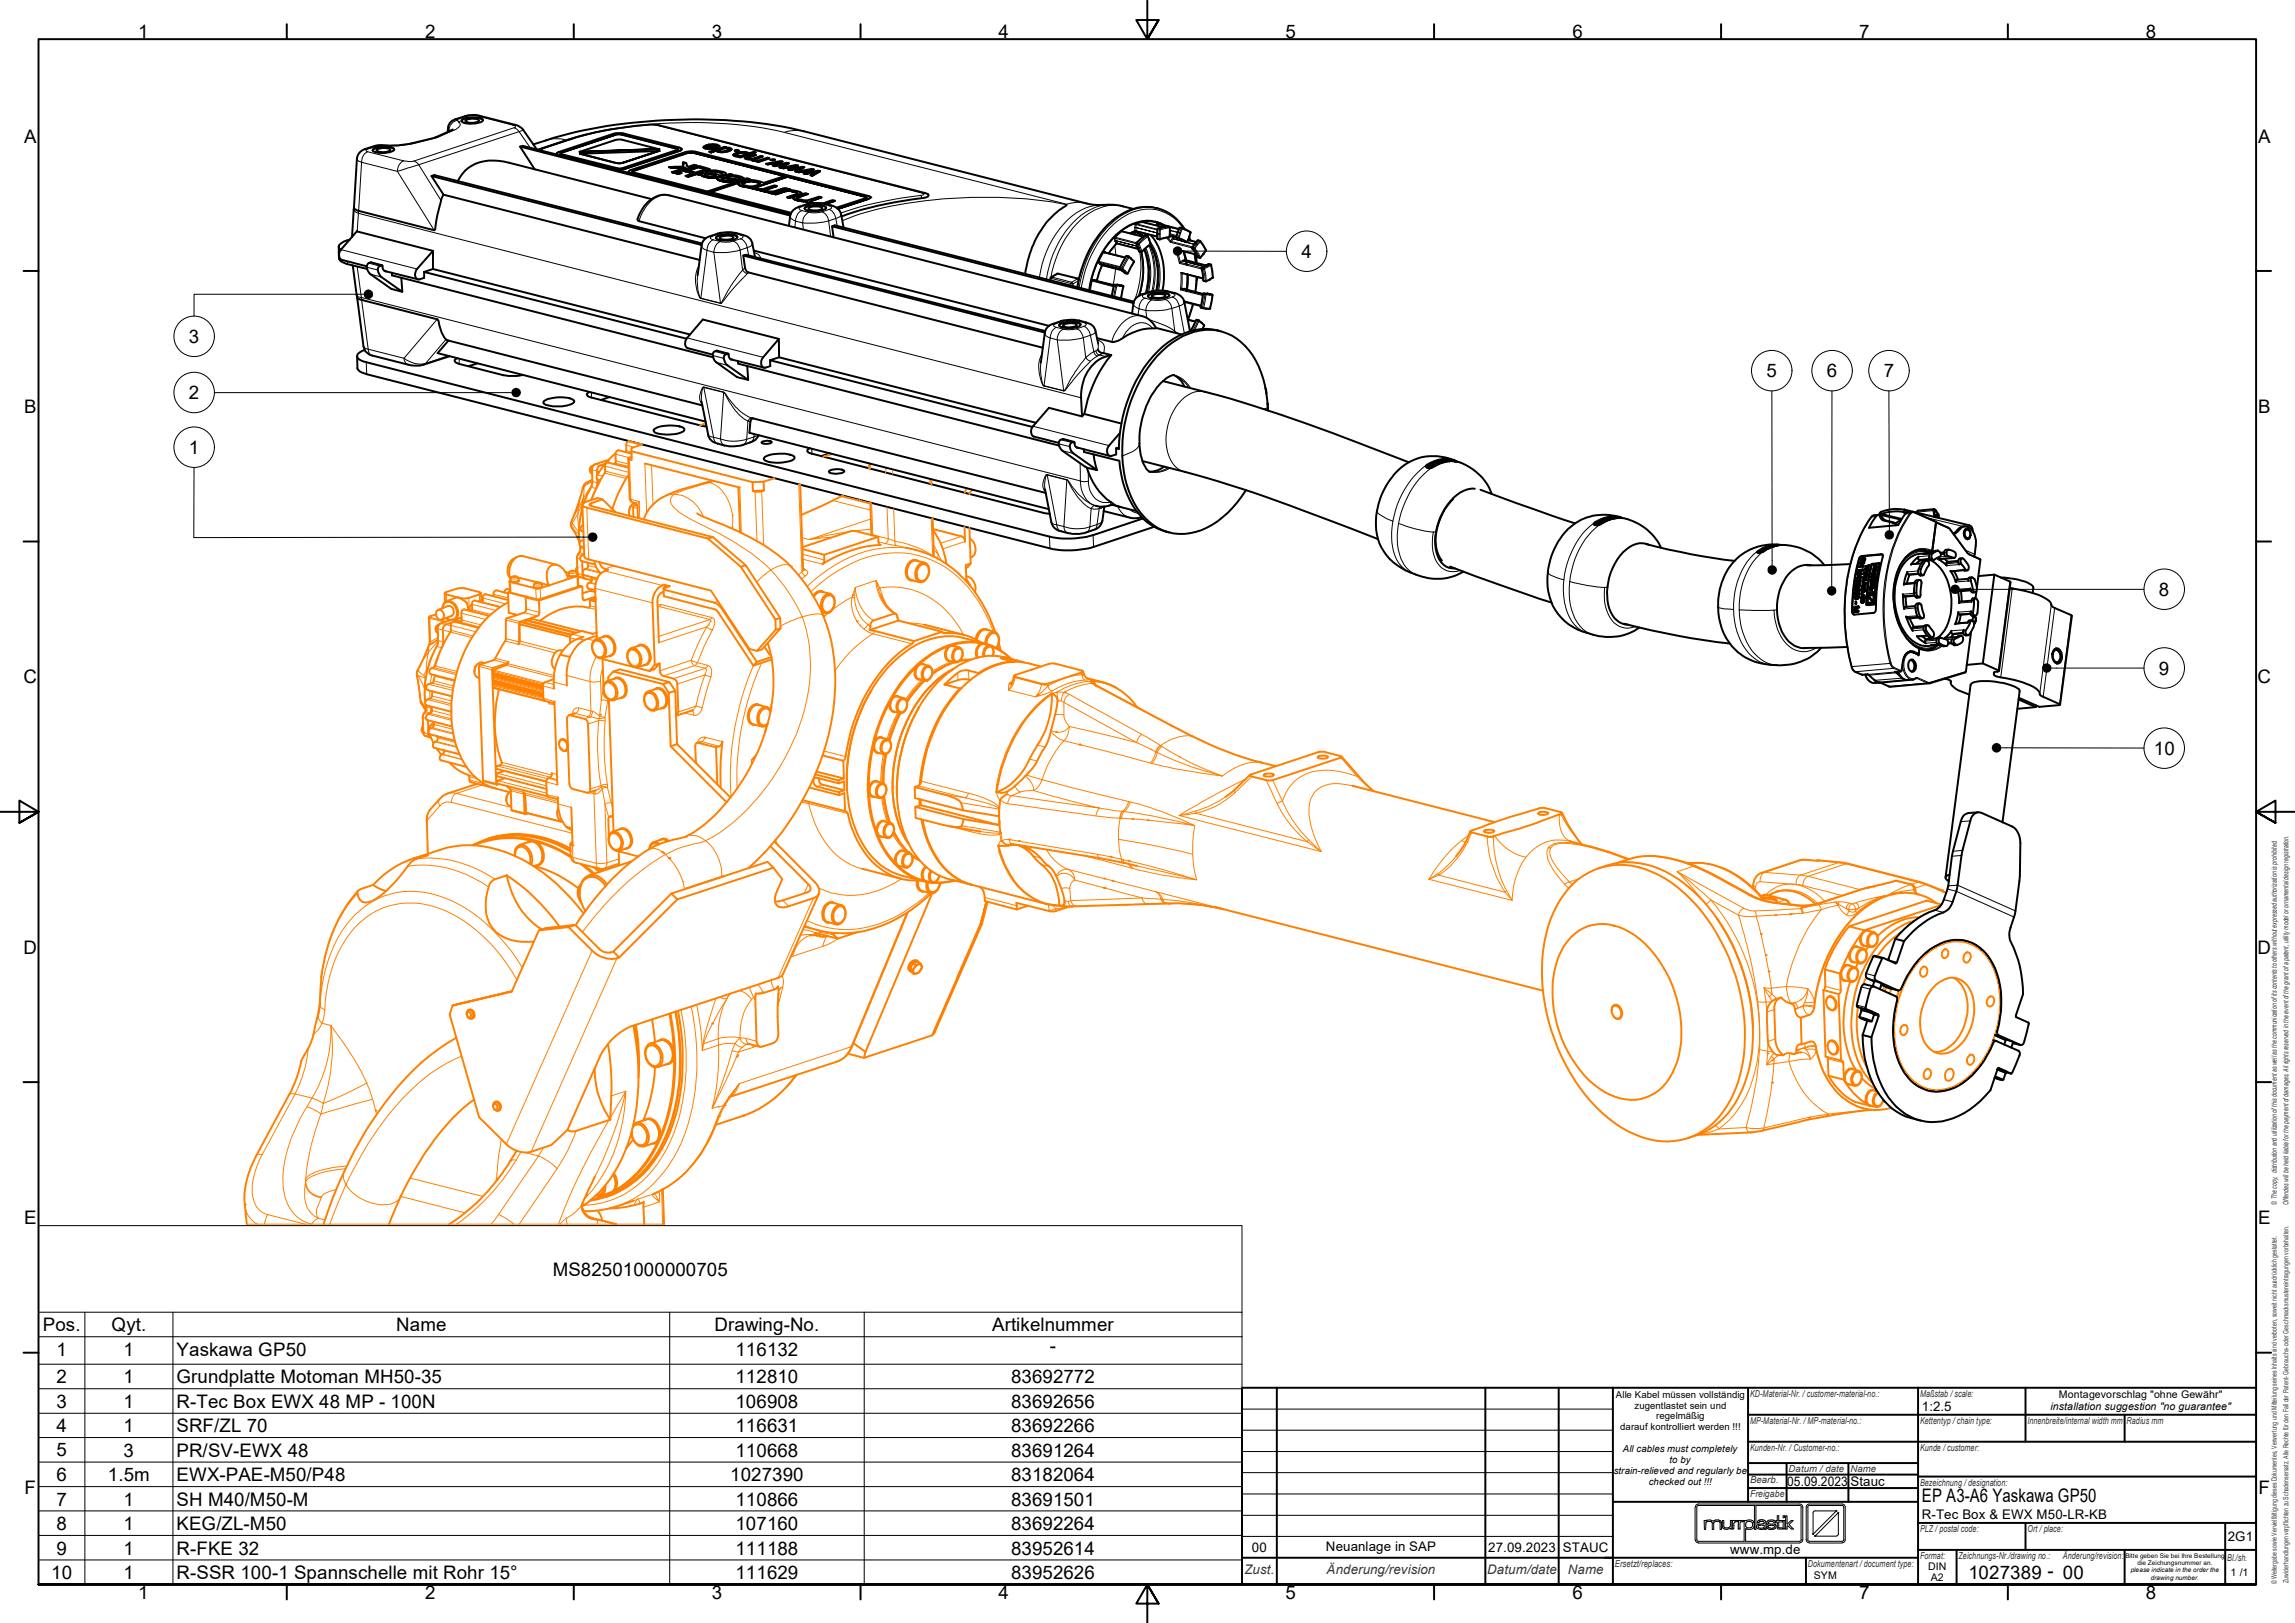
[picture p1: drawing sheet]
<svg xmlns="http://www.w3.org/2000/svg" width="594mm" height="420mm" viewBox="0 0 594 420" stroke-linecap="round" stroke-linejoin="round" font-family="sans-serif">
<defs><g id="words">
<g font-size="4.8">
<text x="35.8" y="9.8">1</text>
<text x="110" y="9.8">2</text>
<text x="184.3" y="9.8">3</text>
<text x="258.5" y="9.8">4</text>
<text x="332.7" y="9.8">5</text>
<text x="407" y="9.8">6</text>
<text x="481.3" y="9.8">7</text>
<text x="555.5" y="9.8">8</text>
<text x="6.2" y="36.9">A</text>
<text x="584.5" y="36.9">A</text>
<text x="336.9" y="66.8">4</text>
<text x="48.9" y="88.9">3</text>
<text x="457.3" y="97.7">5</text>
<text x="472.9" y="97.7">6</text>
<text x="487.6" y="97.7">7</text>
<text x="6.2" y="106.9">B</text>
<text x="48.9" y="103.4">2</text>
<text x="584.5" y="106.9">B</text>
<text x="48.9" y="117.5">1</text>
<text x="558.9" y="154.3">8</text>
<text x="6.1" y="176.9">C</text>
<text x="558.9" y="174.7">9</text>
<text x="584.4" y="176.9">C</text>
<text x="557.5" y="195.4">10</text>
<text x="6.1" y="246.9">D</text>
<text x="584.4" y="246.9">D</text>
<text x="6.2" y="316.9">E</text>
<text x="584.5" y="316.9">E</text>
<text x="143.1" y="330.2">MS82501000000705</text>
<text x="11.1" y="344.6">Pos.</text>
<text x="28.9" y="344.7">Qyt.</text>
<text x="102.6" y="344.6">Name</text>
<text x="185" y="344.6">Drawing-No.</text>
<text x="256.9" y="344.6">Artikelnummer</text>
<text x="14.7" y="350.9">1</text>
<text x="32" y="350.9">1</text>
<text x="45.7" y="351">Yaskawa GP50</text>
<text x="190.4" y="350.9">116132</text>
<text x="271.8" y="349.9">-</text>
<text x="14.7" y="358.1">2</text>
<text x="32" y="358.1">1</text>
<text x="45.7" y="358.1">Grundplatte Motoman MH50-35</text>
<text x="190.4" y="358.1">112810</text>
<text x="261.7" y="358.1">83692772</text>
<text x="14.7" y="364.5">3</text>
<text x="32" y="364.5">1</text>
<text x="45.7" y="364.5">R-Tec Box EWX 48 MP - 100N</text>
<text x="190.4" y="364.5">106908</text>
<text x="261.7" y="364.5">83692656</text>
<text x="14.7" y="370.8">4</text>
<text x="32" y="370.8">1</text>
<text x="45.7" y="370.8">SRF/ZL 70</text>
<text x="190.4" y="370.8">116631</text>
<text x="261.7" y="370.8">83692266</text>
<text x="14.7" y="377">5</text>
<text x="32" y="377.1">3</text>
<text x="45.7" y="377.1">PR/SV-EWX 48</text>
<text x="190.4" y="377.1">110668</text>
<text x="261.7" y="377.1">83691264</text>
<text x="14.7" y="383.5">6</text>
<text x="27.9" y="383.5">1.5m</text>
<text x="45.7" y="383.5">EWX-PAE-M50/P48</text>
<text x="189" y="383.5">1027390</text>
<text x="261.7" y="383.5">83182064</text>
<text x="6.3" y="386.9">F</text>
<text x="14.7" y="389.7">7</text>
<text x="32" y="389.7">1</text>
<text x="45.7" y="389.8">SH M40/M50-M</text>
<text x="190.4" y="389.7">110866</text>
<text x="261.7" y="389.7">83691501</text>
<text x="497.5" y="388.8">EP A3-A6 Yaskawa GP50</text>
<text x="584.6" y="386.9">F</text>
<text x="14.7" y="396.1">8</text>
<text x="32" y="396.1">1</text>
<text x="45.7" y="396.1">KEG/ZL-M50</text>
<text x="190.4" y="396.1">107160</text>
<text x="261.7" y="396.1">83692264</text>
<text x="14.7" y="402.4">9</text>
<text x="32" y="402.4">1</text>
<text x="45.7" y="402.4">R-FKE 32</text>
<text x="190.4" y="402.4">111188</text>
<text x="261.7" y="402.4">83952614</text>
<text x="13.3" y="408.7">10</text>
<text x="32" y="408.7">1</text>
<text x="45.7" y="408.8">R-SSR 100-1 Spannschelle mit Rohr 15°</text>
<text x="190.4" y="408.7">111629</text>
<text x="261.7" y="408.7">83952626</text>
<text x="509.5" y="408.8">1027389 - 00</text>
<text x="35.8" y="414.1">1</text>
<text x="110" y="414.1">2</text>
<text x="184.3" y="414.1">3</text>
<text x="258.5" y="414.1">4</text>
<text x="332.7" y="414.1">5</text>
<text x="407" y="414.1">6</text>
<text x="481.3" y="414.1">7</text>
<text x="555.5" y="414.1">8</text>
</g>
<g font-size="3.4">
<text x="497.5" y="365.2">1:2.5</text>
<text x="462.7" y="384.8">05.09.2023</text>
<text x="479" y="384.8">Stauc</text>
<text x="497.5" y="393.3">R-Tec Box &amp; EWX M50-LR-KB</text>
<text x="324" y="401.7">00</text>
<text x="343.2" y="401.4">Neuanlage in SAP</text>
<text x="385.3" y="401.7">27.09.2023</text>
<text x="404.6" y="401.7">STAUC</text>
<text x="576.7" y="399">2G1</text>
<text x="447.9" y="402.3">www.mp.de</text>
</g>
<g font-size="3.4" fill="#262659">
<text x="322.1" y="407.5">Zust.</text>
<text x="343.4" y="407.4">Änderung/revision</text>
<text x="385" y="407.5">Datum/date</text>
<text x="405.8" y="407.5">Name</text>
</g>
<g font-size="2.7">
<text x="530.8" y="365">installation suggestion &quot;no guarantee&quot;</text>
<text x="533" y="361.9">Montagevorschlag &quot;ohne Gewähr&quot;</text>
<text x="499.1" y="406.5">DIN</text>
<text x="469.5" y="408.8">SYM</text>
<text x="499.8" y="409.2">A2</text>
<text x="577.4" y="408">1 /1</text>
</g>
<g font-size="2.5">
<text x="418.3" y="361.8">Alle Kabel müssen vollständig</text>
<text x="423.1" y="364.7">zugentlastet sein und</text>
<text x="419.4" y="370.3">darauf kontrolliert werden !!!</text>
<text x="428.7" y="367.5">regelmäßig</text>
<text x="420.1" y="376">All cables must completely</text>
<text x="417.8" y="381.6">strain-relieved and regularly be</text>
<text x="432.2" y="378.8">to by</text>
<text x="426.8" y="384.5">checked out !!!</text>
</g>
<g font-size="2.5" fill="#262659">
<text x="453" y="361.6">KD-Material-Nr. /customer-material-no.:</text>
<text x="497" y="361.6">Maßstab /scale:</text>
<text x="453" y="368.6">MP-Material-Nr. /MP-material-no.:</text>
<text x="497" y="368.6">Kettentyp /chain type:</text>
<text x="524.8" y="368.6">Innenbreite/internal width mm</text>
<text x="550.5" y="368.5">Radius mm</text>
<text x="453" y="375.6">Kunden-Nr. /Customer-no.:</text>
<text x="497" y="375.6">Kunde /customer:</text>
<text x="463" y="381.1">Datum /date</text>
<text x="479" y="381">Name</text>
<text x="453" y="384">Bearb.</text>
<text x="453" y="387.6">Freigabe</text>
<text x="497" y="384.6">Bezeichnung /designation:</text>
<text x="497" y="396.6">PLZ /postal code:</text>
<text x="524.8" y="396.6">Ort/place:</text>
<text x="418" y="405.6">Ersetzt/replaces:</text>
<text x="468" y="405.6">Dokumentenart/document type:</text>
<text x="497" y="403.6">Format:</text>
<text x="507" y="403.5">Zeichnungs-Nr./drawing no.:</text>
<text x="534" y="403.5">Änderung/revision:</text>
<text x="576.5" y="404.1">Bl./sh.</text>
</g>
<g font-size="1.9" fill="#262659">
<text x="589.4" y="311.9" transform="rotate(-90 589.4 311.9)">© The copy, distribution and utilization ofthis document as well as the communication ofits contents to others without expressed authorization is prohibited.</text>
<text x="592.4" y="311.9" transform="rotate(-90 592.4 311.9)">Offendes will be held liable forthe payment ofdamages. All rights reserved in the event ofthe grant ofa patent, utility model orornamentaldesign registration.</text>
<text x="589.4" y="410.2" transform="rotate(-90 589.4 410.2)">© Weitergabe sowie Vervielfältigung dieses Dokumentes, Verwertung und Mitteilung seines Inhalts sind verboten, soweit nicht ausdrücklich gestattet.</text>
<text x="592.4" y="409.8" transform="rotate(-90 592.4 409.8)">Zuwiderhandlungen verpflichten zu Schadensersatz. Alle Rechte für den Fall der Patent- Gebrauchs- oder Geschmacksmustereintragungen vorbehalten.</text>
</g>
<g font-size="1.7">
<text x="550.2" y="403.3">Bitte geben Sie bei Ihre Bestellung</text>
<text x="551.6" y="407.1">please indicate in the order the</text>
<text x="553.3" y="405.2">die Zeichungsnummer an.</text>
<text x="556.8" y="409">drawing number.</text>
</g>
</g></defs>
<!-- layer: Sichtbare Kanten(DIN) -->
<g fill="none" stroke="#000" stroke-width=".51">
<path d="M290.6 59.9l5.3 1.4-2.3-1.4M296.1 57.6l4.9 1.2M299.1 57.4l2.1 .9M299.6 59.4l-.1 1M299.7 59.1l-.1 .2M299.8 57.9l5.4 1.4M302.1 58.6l-2.4 .6M302.3 58.7l.5 .2M302.8 60v1.3l-.2 .2M302.8 58.9v1.1M305.2 59.1l-.7 2.2M305.5 59l1 .2 1.6 .8"/>
<path d="M305.5 58.9l-.2 .1M305.9 59h.1M285.9 65.3l5.4 1.4M288.5 73.7l-.2 .2M288.5 73.7h.8M289.3 73.7h.1M289.3 73.7l1.4 .3 .1 .2M289.9 69.3l.6 .8M290.2 73.8h.1M290.4 70l-5-1.3a10.2 10.2 0 0 0-1.4 4l4.4 1.1-.6 2.8M290.5 70.1v.1M290.5 70.1l.8 .6"/>
<path d="M290.8 74.2l-.6 3.1M291.2 70.7l.1 .1M291.3 70.7l.5 .1M291.4 66.4h.7M291.5 66.4l-1.6 2.9M292.1 66.3l.7 .6M292.5 60.4l1.4-.5 5.6 1.4M292.8 67l.7 .6v.3M292.8 66.9h.1M292.9 60.2l.7 .5M293.4 60.6l.1 .1M293.5 67.9l-1.5 2.8-.2 .1"/>
<path d="M294.1 63l.7 2M294.4 64h.1M294.6 64.4l-5.5-1.4-2.1 2.6M294.8 65l.1 .1M295 65.1l.4 .2a20.7 20.7 0 0 1-.6 11.3M296.2 64.6a18.4 18.4 0 0 1 .4 11.3M296.4 60.9l-2.3 2.2M296.5 60.9l.5 .1M296.6 60.9h-.2M297 61l.2 .1M297.1 61.1l.4 .9M297.5 62h.1"/>
<path d="M297.5 62l.3 1.2-2.4 2M297.7 63.4a17.1 17.1 0 0 1 1.6 11.8M297.9 60.9a16.7 16.7 0 0 1 3 14.3M299.5 60.4l.1 1.4 .6 .2M299.5 60.4v.1M300.3 62h-.2M302.6 61.4l-2.4 .6M302.8 61.1l1.7 .4M302.8 60h.1M304.2 64.6l5.5 1.3M304.4 61.3l.2 .3M304.6 61.6l2 .9"/>
<path d="M304.8 60.1h.1M306 70.7l5.5 1.4M306.3 65l.9 3.6M306.6 78.1l4.2 1.1M306.6 62.6l.5 .1M306.6 78v.3M306.9 67.4l5.2 1.3M307.1 75l4.3 1.1 .2-.2M307.4 62.6l-.3 .1M307.4 71l-.3 4.4M307.5 62.1l2.2 .6M307.8 61.4h.1"/>
<path d="M307.8 61.3l-.4 1.2M308.1 60l.1 .3M308.2 60.2l-.4 1.1M308.6 64.1l1.5 2.5M309.3 63v.1M310.1 62.2l.5 .1M310.1 66.6l.5 .1M310.2 62.2l-1.6 1.9M310.6 62.3l.1 .1M310.7 62.4l1.5 2.3M310.8 79.5l.1 .2M310.8 66.7l-.2 .1"/>
<path d="M311 79.7l1.2 .2M311.1 69.3l-.1 .2 .5 3 .5 .3M311.4 79.8h.1M311.4 76.2l-.6 3.2M311.5 65.8l-.7 .9M311.6 65.7h-.1M311.6 76l1.6 .1M312 68.7l-.9 .6M312 68.7h.1M312.1 64.9l-.6 .9M312.1 64.7v.2M312.2 80h.1"/>
<path d="M312.2 72.9h-.1M312.3 79.9l.8 .1M312.8 68.4l-.8 .3M312.9 68.4l.5 .1M313 68.4h-.2M313.1 72.4l-.9 .4M313.3 76.1h.1M313.3 79.8l-.2 .2M313.3 76.1l.4 .1M313.4 68.4l.2 .2M313.5 68.6l.4 3.1M313.7 76.2l.2 .3"/>
<path d="M313.9 76.4l-.7 3.4M313.9 71.9l-.8 .5M314 71.7l-.1 .3M92.5 92.2l.1 3.4 .6 .6 1.7 .7 176.9 45.1a23.3 23.3 0 0 0 11.3-.4l15.7-5.2M94.4 90.6l-.7 .2a1.66 1.66 0 0 0-1.2 1.6 3 3 0 0 0 2.3 1.4l176.9 45.1a23.3 23.3 0 0 0 11.3-.4l12.9-4.3M118.4 92.8l-.7 .6a1.41 1.41 0 0 0 1.2 .8l11.4 2.9 3.6 .2 1.5-.2M123.6 94.1l-2.3 .7M307.5 82.7l1.9 .5M309.6 82.9l-1.5 2.8M309.8 82.8l.5 .1M309.8 82.8l-.2 .1M310.3 82.9l.1 .1"/>
<path d="M310.3 83l.7 .5M311.1 83.5h.1M311.1 83.5l.6 .7M311.7 84.4l-.4 .8M311.7 84.1v.3M140.7 103.9a9.2 9.2 0 0 1 6.7-.8 1.08 1.08 0 0 1 1.2 1 8.6 8.6 0 0 1-7.6 .5l-.3-.2zM152.6 101.5l-.6 .4a.95 .95 0 0 0 1.1 1l29.8 7.5M157.8 102.8l-2.2 .7M169.2 111.2a8.6 8.6 0 0 1 6.8-.8 .99 .99 0 0 1 1.1 1 8.4 8.4 0 0 1-6.7 .8 .99 .99 0 0 1-1.2-1zM197.1 114.5a2.8 2.8 0 0 1 2.7-.1 2.22 2.22 0 0 1-2.7 .1zM198 118.3a9.5 9.5 0 0 1 7.6-.1l.1 .3a2.41 2.41 0 0 1-2.4 1.1 8.1 8.1 0 0 1-5.5-.6l-.1-.3zM209.6 116l-.6 .7a1.25 1.25 0 0 0 1.2 .8l59.9 15.3 1.6 .2"/>
<path d="M214.8 117.3l-2.2 .8M214.6 122a4.3 4.3 0 0 1 3.9-.2l.1 .2a4.5 4.5 0 0 1-3.9 .3z"/>
</g>
<!-- layer: Sichtbare tangentiale Kanten(DIN) -->
<g fill="none" stroke="#000" stroke-width=".26">
<path d="M290.3 59.8l.3 .1M290.4 59.7l-2 1.8M290.4 59.7l.2 .2zM290.6 59.9h.1M293.8 59.7h.1M293.8 58.9h.1M293.8 59.7h.3M293.8 58.9h.3M293.8 59.7l-1.4 .7M293.8 58.9v.8M293.8 58.1h.3M293.8 58.1v.8"/>
<path d="M293.9 57.9l-.1 .2M293.9 59.9l-.1-.2h.3l-.2 .2M293.9 57.9l.2 .2M293.9 57.9l-1.2 .4-2.3 1.4M294.1 57.8v.2M294.1 58.9l5.4 1.4-5.4-1.4M294.1 58.1v1.6M294.1 59.7l5.4 1.4M294.1 58.1l5.5 1.4M294.1 59.9l2.1 1.2M295.9 57.4l.2 .2M296 57.6l-1.8 .4 5.4 1.4 .2-.2"/>
<path d="M296 57.6l5 1.2M296.1 57.6v-.2l.1 .2M299.3 58l-.2 .3M299.5 57.7l-1.1-.3h-2.5l-2 .5M299.5 57.7l1.2 .4M299.5 57.7l-.2 .3h.3M299.5 57.7l.1 .3M299.6 58l-.1 .4M299.6 58l2.3 .7M299.7 57.7v.3M299.7 59.4l.4 .1-.1 2.3-.4-.1v-1.2l.4 .1-.4-.2zM299.7 59.2h.1"/>
<path d="M300.2 59.2l.2 .3h-.3zM300.4 59.5l-.1 1.1M302.2 58.6l.1 .1M302.2 58.6l-2.4 .6M302.2 58.6l.4 .1M302.6 58.7l.2 .3M302.6 58.7l-2.4 .5h-.4M302.8 59l-2.4 .5M302.8 58.8l2.3 .6M302.8 59v1M302.8 59.7l2.1 .5M302.8 59.6l2.1 .5"/>
<path d="M302.8 58.9v.1M305.3 59.1l.5 .1-.8 2.2h-.5zM305.5 59l-.3 .1M305.8 59.2l.1-.2 .1 .3zM306 59.3l2.1 .9-.3 1.1M306 59.3l-.4 1M282.6 72.5l-.6 2.7M282.6 72.5l.2-.1 .1 .2zM282.8 72.7h-.3M282.8 72.4h.5M283.3 72.4l.1 .2M283.3 72.4l.6 .1"/>
<path d="M283.4 72.6h-.5l5.4 1.4M283.4 72.6l.6 .1M283.9 72.5l.1 .2M283.9 72.6l.1 .1M284 72.7l4.4 1.2 .1-.2M284.3 68.1l.4 .3M284.5 67.8l-.2-.3-1.7 5M284.5 67.9l-.2 .2M284.5 67.9l-.3-.1 .1 .3M284.5 67.9l.4 .4M284.5 67.9l5.4 1.4M284.7 68.4l.5 .4"/>
<path d="M284.9 68.3l-.2 .1M284.9 68.3l.5 .4M285.2 68.8l-1.3 3.7M285.4 68.7l-.2 .1M285.4 68.7l5 1.3M285.4 68.7h-.2M285.5 65.3l-1.2 2.2M285.6 65.1l.3 .2zM285.6 65.1l-.1 .2h.3M285.8 65.1l.4 .3M287.8 76.7l.6-2.8 .4 .1-.5 2.8M288.2 74.2l-5.5-1.5-.4 2.5"/>
<path d="M288.4 73.9l-5-1.3 5 1.3M288.4 61.5v.3M288.4 61.5l.3 .2M288.4 61.5l-2.8 3.6M288.4 61.8l.2 .6M288.5 61.3l.2 .3M288.5 73.7l2.1 .3 .1 .2M288.5 73.7h.8M288.6 62.4h.1M288.6 62.4l.3 .7M288.7 61.7l-.3 .1M288.7 61.7l.2 .6"/>
<path d="M288.7 61.7l5.4 1.4M288.9 73.8l.2 .2h-.3zM288.9 63.1h.1M288.9 63.1l.3-.1-.2 .1M288.9 62.3l-.3 .1M288.9 63.1l-1.9 2.5M288.9 62.3l5.4 1.4-5.4-1.4M288.9 62.3l.3 .7 5.4 1.4M289.1 74l-.6 2.9M289.1 74l.8 .1M289.3 73.7h.1M289.3 73.7l.5 .1-.4-.1"/>
<path d="M289.4 73.7l.8 .2M289.8 73.8l.1 .3zM289.9 74.1l.8 .1M289.9 69.3h.1M290 69.3l-.1 .2M290 69.5l.4 .1 .6 .6-.4-.1 .7 .6 .4 .1-1.1-.7zM290.1 69.6l-5.2-1.3 5.2 1.3M290.2 73.9h.1M290.4 69.4l.2 .2zM290.5 70.1h.1M290.6 69.5l.6 .6M290.7 74.2l-.6 3.1"/>
<path d="M290.7 74.2h.1M291 70.2l.2-.1zM291.2 66.8l-5.5-1.4-1.2 2.3 5.5 1.4M291.2 70.1l.8 .6M291.3 70.7h.1M291.5 66.3l.5 .2-1.6 2.9-.4-.1zM291.7 66.3l-.2 .1M292 70.7l-.2 .1M292.1 66.4l-.1 .1 .2 .2M292.2 66.4v.3M292.2 66.7l-1.6 2.8M292.2 66.7l1.3 1.1-1.5 2.9"/>
<path d="M292.8 66.9v.1M292.9 60.2l.7 .5M293.1 60.2l.7 .5M293.3 60l1 .9M293.5 67.6v.3M294.2 63.1l.3 1 .4 .1 .4 1-.4-.1-.4-1h.4l-.3-.9zM294.3 62.8l-.2 .2M294.3 62.8l2.2-1.9 .4 .1-2.2 2zM294.5 64.1h.1M294.6 63l.3 .2h-.3zM294.8 65l.2 .1M294.9 64.1h.3z"/>
<path d="M294.9 63.2l.3 .9M295.5 65.3a21.3 21.3 0 0 1-.5 11.2M295.6 65.2l-.2 .1M295.8 61.3l-5.4-1.4-1.7 1.5 5.6 1.4M296 61.2l-2.4-1.3 2.4 1.4M296.2 64.6a18.8 18.8 0 0 1 .5 11.3M296.4 64.4a18.1 18.1 0 0 1 .6 11.4M296.5 60.9h-.1M296.6 64.2a18.1 18.1 0 0 1 .7 11.5M297 61l.1 .3M297.1 61.3l-2.2 1.9M297.1 61.3l.3 .8"/>
<path d="M297.1 61.1v.2M297.4 62.1l.4 1.1-2.2 1.9-.4-1M297.4 63.5a19.8 19.8 0 0 1 .8 11.9M297.5 62l-.1 .1zM297.6 63.4a19.7 19.7 0 0 1 .9 12M297.6 62.4a15.9 15.9 0 0 1 2.3 12.8M297.8 63.3v-.2a16.3 16.3 0 0 1 1.9 12.1M297.8 63.4a17.1 17.1 0 0 1 1.6 11.8M299.5 61.7l.2 .2M299.6 60.5h.1M300 60.6h.3zM300.2 62l-.2-.2h.4l-.2 .2"/>
<path d="M301.9 61.6l1.1 1.1 5.5 1.5M302.2 61.5l.8 .8M302.8 61.3l-.2 .1M302.8 60h.1M302.8 60l-.1 1.3-2.3 .5-.1-1.2M302.8 61.1l1.7 .4M302.8 60.5l1.8 .5M302.8 60.7l1.7 .5M303 62.3l.2 .2-.2-.2v.4l.2-.2M303.2 62.5l5.5 1.4M303.5 61.7l.2 .1M303.5 61.6l.2 .2"/>
<path d="M303.5 61.7l-.5 .6M303.5 61.6v.1M303.7 61.8l-.5 .7M303.8 61.3l-.3 .3M304.1 61.4l-.4 .4M304.2 64.6l-.2-.2 .4 .2M304.4 64.6h.1M304.4 64.6l1.2 3.1M304.5 61.3l.1 .3M304.5 64.6h-.1M304.6 61.6l2.5 1.1zM304.9 60.1h.1"/>
<path d="M305 61.4l.2 .3zM305.4 60.2l.2 .1zM305.4 60.2l-.5-.1 .5 .1M305.6 67.7l.1 .3-.2-.3-.2 .5 .4-.2M305.6 60.3l-.4 1.3M305.7 68l5.4 1.3M305.9 74.7h.1M305.9 74.7l.1 .2-.1-.2-.3 .3 .4-.1M305.9 74.7h.6M306 70.8h.1M306 70.7l-.3-.2 .3 .4-.1 3.8M306 74.9h.6"/>
<path d="M306 74.9l5.4 1.3M306.1 67.4h.1M306.1 67.4l.2 .2M306.1 67.4l-.5 .3M306.2 70.8h-.2M306.3 65.1l.5 2.1M306.3 67.6l-.6 .4M306.5 74.7h.1M306.5 74.7l.1 .2M306.5 74.7l.5 .1M306.5 77.9l4.4 1.1M306.6 78.1h.1"/>
<path d="M306.6 74.9l4.8 1.2-4.8-1.2 .5 .1M306.6 67.2h.2M306.6 67.2l.2 .2M306.6 62.5l.1 .1M306.6 67.2l-.5 .2M306.8 67.2l.2 .2M306.8 67.2v.2M306.8 67.4l-.5 .2 5.4 1.4-5.4-1.4M306.8 67.4l5.3 1.3M307 67.4h.1M307 74.8l.1 .1M307 74.8l.1 .2"/>
<path d="M307.1 75l4.3 1.1M307.1 74.9v.1M307.3 71l-.2 3.9M307.4 62.5l-.3 .2M307.5 62.2l2.1 .5M307.8 61.3h.1M307.8 61.3l-.5 1.2-2.1-.9M308.1 60l.1 .2M308.6 64.1v.2M308.7 64.4h.4l.5 .7 .9 1.6-.4-.2zM309.1 64.2l.1 .2h-.1zM309.2 63.2l-5.5-1.4 5.5 1.5"/>
<path d="M309.4 63.1h.1M309.3 64.3l1.5 2.3 .7-.9M309.7 65.9l-5.7-1.5 1.3 3.8 5.8 1.4M309.8 63.2l.2 .2zM309.8 63.2l-.4-.1 .4 .1M310 66.5l.1 .1M310 62.3l.5 .1-1.4 1.8-.4-.1zM310 63.4l-.7 .9M310.1 62.2l-.2 .1M310.6 62.3l-.1 .1 .2 .2M310.7 62.4v.2M310.7 62.6l1.4 2.2"/>
<path d="M310.7 62.6l-.7 .8M310.8 66.7h-.2M310.8 79.4l.2 .3M311.1 69.6h.4l.5 3.1-.5-.1zM311.1 69.3l-.1 .2M311.2 69.3l1.7-.9 .4 .1-.8 .4-.4-.2 .4 .2-.8 .5zM311.3 79.5l.3 .1-.2 .2zM311.5 72l-5.8-1.5-.1 4.5 5.7 1.5M311.5 65.7h.1M311.5 72.6l.2 .1M311.5 76.2l.4 .1-.6 3.2h-.4zM311.6 76l-.2 .2"/>
<path d="M311.7 69.4l.1 .2h-.3zM312 76.1l.2 .2h-.3zM312 72.8v-.1l.2 .1M312.1 68.7h.1M312.1 64.8l-.6 .9M312.2 64.7l-.1 .2M312.2 76.3l-.6 3.3M312.2 76.3l.9 .1M312.2 79.9l.2-.1-.1 .1M312.5 68.9l.2 .2zM312.5 76h.1M312.7 69.1l-.9 .5"/>
<path d="M312.8 68.4h.1M312.9 76.1l.2 .3zM312.9 76.1l-1.2-.1 2 .2M312.9 76.1l-.4-.1 .4 .1M312.9 76.1l.8 .1M313.1 76.4l.7 .1M313.1 72.4l.1-.2-.1 .2M313.2 79.8l-.1 .2M313.2 76.1h.1M313.4 68.5v.2M313.4 68.7l.5 3.1-1.7 .9-.4-3.1M313.4 68.7l-.7 .4"/>
<path d="M313.5 68.6l-.1 .1M313.7 76.2l.1 .3M313.8 76.5l-.6 3.3-1.6-.2M313.9 76.4l-.1 .1M313.9 71.7v.2M94.8 93.8l.1 3.1M118.9 92.9v1.3M307.5 82.9l1.9 .5M308 85.5l.2 .1M309.7 82.9l-1.5 2.8M309.7 82.9l.4 .1-1.3 2.6M309.8 82.8l-.2 .1"/>
<path d="M310.3 82.9l-.2 .1 .2 .2M310.3 83v.2M310.3 83.2l-1.1 2.2M310.3 83.2l1.4 1.1-.5 .9M311 83.5l.1 .2v-.2M311.7 84.2v.2M153.1 101.6v1.3M210.1 116.1l.1 1.4M271.7 138.9l.1 3.1M283 138.5l.1 3.1"/>
</g>
<!-- layer: Sichtbare Kanten(DIN) -->
<g fill="#000">
<circle cx="290.6" cy="59.9" r=".25"/>
<circle cx="299.8" cy="57.9" r=".25"/>
<circle cx="285.9" cy="65.3" r=".25"/>
<circle cx="306.9" cy="67.4" r=".25"/>
</g>
<!-- layer: Sichtbare tangentiale Kanten(DIN) -->
<g fill="none" stroke="#ff8000" stroke-width=".26">
<path d="M456.8 225.8l-.8 .2M466.1 226.5l1.9 .4M466.7 222.5l-9.9 3.3 9.3 .7M466.7 222.5l9.2 .8M466.7 222.5l-.7 .2M468 226.9l13.5 3.4M475.9 223.3l1.9 .3M475.9 223.3l-9.8 3.2M477.8 223.6l-9.8 3.3M477.8 223.6l18.6 4.8M487.9 231.9h.1M493.9 230.5h.1"/>
<path d="M496.4 228.4l2 .6M496.4 228.4l-1.7 .6M498.4 229l5.3 2.2M498.4 229l-2.7 .9"/>
</g>
<!-- layer: Sichtbare Kanten(DIN) -->
<circle cx="502.9" cy="230.7" r=".25" fill="#ff8000"/>
<!-- layer: Sichtbare tangentiale Kanten(DIN) -->
<path d="M502 230.5h.7M502.9 230.7l-.9-.2 1.2 .4" fill="none" stroke="#ff8000" stroke-width=".26"/>
<!-- layer: Sichtbare Kanten(DIN) -->
<circle cx="502.7" cy="230.5" r=".25" fill="#ff8000"/>
<!-- layer: Sichtbare tangentiale Kanten(DIN) -->
<path d="M470.5 222.7v.1" fill="none" stroke="#ff8000" stroke-width=".26"/>
<!-- layer: Sichtbare Kanten(DIN) -->
<circle cx="470.5" cy="222.7" r=".25" fill="#ff8000"/>
<!-- layer: Sichtbare tangentiale Kanten(DIN) -->
<g fill="none" stroke="#ff8000" stroke-width=".26">
<path d="M466.7 222.5h.2M470.2 222.8h.3M470.3 222.8h.2M471 222.7l-.5 .1M476.4 223.2l-.5 .1M478.3 223.6h-.5M488.4 231.9h.1M488.4 231.9a26.1 26.1 0 0 0-13.4 11.7 39.3 39.3 0 0 0-5.4 17.1M496.4 231.5l-.5-.1a13.9 13.9 0 0 0-7.5 .5M497 228.3l-.6 .1M498.4 229h.6M470 270.7h.1"/>
<path d="M470 270.7a21.1 21.1 0 0 0 8.5 14.6l3.8 1.6"/>
</g>
<!-- layer: Sichtbare Kanten(DIN) -->
<path d="M501.3 233.8a14.4 14.4 0 0 0-16.9 0 34 34 0 0 0-13.7 20.8l-.5 2-.6 4.1M470 270.7a22.5 22.5 0 0 0 7.1 13.5 13.4 13.4 0 0 0 12.5 2.6" fill="none" stroke="#ff8000" stroke-width=".51"/>
<circle cx="496.4" cy="231.5" r=".25" fill="#ff8000"/>
<!-- layer: Sichtbare tangentiale Kanten(DIN) -->
<g fill="none" stroke="#ff8000" stroke-width=".26">
<path d="M421.4 222.5a21.7 21.7 0 0 1 13.6 .6l3.3 1.2M434.1 225.7l4.2-1.4 5.6 2.6 8.8 4.9a18.4 18.4 0 0 0 7.1 2.1l5.3 .6M434.1 225.7l3.3 2.4 5.4 4.9M434.1 225.7l3 2.9 4 4.9M434.1 225.7l17.3 9.4M442.8 233l-.3 .5-.9 .5M442.8 233a53.2 53.2 0 0 1 12.1 41.5 26.9 26.9 0 0 1-10 17.8l7.1-.4a82.2 82.2 0 0 0 1.6-41l-1.2-5.7-2.3-8.2M442.8 233l7.3 4M450.1 237a11.5 11.5 0 0 0 4.5 .2 154.5 154.5 0 0 1 3.9 18.6l-1.9-.1 1.4 2.3 .7-.6 1.1 1-.5 .4M451.4 235.1a5.7 5.7 0 0 0 2.9 .7l11.9-.6M451.4 235.1l-.4 .2a2.36 2.36 0 0 0-.9 1.7M465 234.3l.1 .2 2.5 .2"/>
<path d="M471 233.8h.5M471.5 233.8l-3.8 .7M482.6 230l-.7 .2 .8-.2M482.7 230l-11.2 3.8M483.5 229.8l-.8 .2M484 229.7l-2.4 .6M484.9 229.5h.1M488.4 231.9l-3.4 .6-3.2 .8a6.1 6.1 0 0 1-4.6 .2h-1.8l-8.9 1.5M490.4 228.1l4.1 .9M490.7 228.1l-8 1.9M495.4 230.4l-.4-1.1-.5-.3-2.9 1.2-3.2 1.7a22.5 22.5 0 0 1 7-1.5 .88 .88 0 0 0 .5 1M458 258l.7 1.2"/>
<path d="M458.5 255.8l.2 1.6-2.1-1.7 .5 3.7h-2.1M459.3 261.3l-1.9 .7M459.5 269l-1.9 .6M443.9 291.4l.6 .3 .4 .6-2.3 .8-2.7 .6"/>
</g>
<!-- layer: Sichtbare Kanten(DIN) -->
<path d="M416 224.1a21.1 21.1 0 0 1 18.4 3.5 45.7 45.7 0 0 1 16.7 23.6 47.8 47.8 0 0 1 1.3 27 22.7 22.7 0 0 1-11.8 15.1l-1.6 .6M444.6 237.9a53.9 53.9 0 0 1 9.2 27.9M467.6 234.4l.1 .2-1.5 .6M461.1 258.2l-1.1 .4a3.4 3.4 0 0 0-2.6 3.4l.2 7.6a4.8 4.8 0 0 0 2.6 3.6h1.4a5.2 5.2 0 0 1-2.1-4.2l-.2-7.7a2.91 2.91 0 0 1 1.5-3M464.6 261.2l.3 1a1.9 1.9 0 0 0 1.3 1.3l.1 6.9" fill="none" stroke="#ff8000" stroke-width=".51"/>
<circle cx="464.6" cy="261.2" r=".25" fill="#ff8000"/>
<path d="M461.1 258.2a5.4 5.4 0 0 0 2.9 1.7l.4 .6 .2 .7M465 271.9a.81 .81 0 0 1-.3 .8 .81 .81 0 0 1-1 0 2.06 2.06 0 0 0-2.1 .5" fill="none" stroke="#ff8000" stroke-width=".51"/>
<circle cx="465" cy="271.9" r=".25" fill="#ff8000"/>
<path d="M457.8 231.8a9 9 0 0 1 10.2 .7l2 1.5M466.2 235.2l.5 1.2M498.7 233.2l-20 6.6-2.2 2.9a31.9 31.9 0 0 0-4.1 8.3l.1 4.4-.1 .5-.4 .4 .6 17.2M469.6 260.7a2.4 2.4 0 0 1-1.3 2l-2.1 .8M470 270.7a1.13 1.13 0 0 0-1.4-1l-2.3 .7a1.19 1.19 0 0 0-1.3 1.5M473 273.7l.3 4.8a16.7 16.7 0 0 0 7 6.8" fill="none" stroke="#ff8000" stroke-width=".51"/>
<!-- layer: Sichtbare tangentiale Kanten(DIN) -->
<g fill="none" stroke="#ff8000" stroke-width=".26">
<path d="M429.4 221.7l-.5 .1M432.2 222.2h-.5M435.4 223l-.4 .1M438.8 224.2l-.5 .1M439.2 224.4l-.5 .1M443.9 226.9l.7 .1M452.7 231.8h.7M453.8 229.1l.7 .6M454.3 235.8l.3 1.4 5.1-.3a59.2 59.2 0 0 0 11.7-1.4 44.2 44.2 0 0 0-9 19.9l4.3 .4a1.61 1.61 0 0 1 2 1.2l.7 1.3 .2 1.1-2.5 .2 .6-1.8 .3-1.9a4.7 4.7 0 0 1-3.6 3.7M454.5 229.7l-.1 .8M455.6 228.3a1.11 1.11 0 0 0-1.1 1.4M455.6 228.3l9.3 .7"/>
<path d="M456.8 225.8l-.7 .6a2.52 2.52 0 0 0-.5 1.9M457.1 231.6a8.8 8.8 0 0 1 10.8-1.6 14 14 0 0 1 4.5 3.3M459.8 233.7v.2M460.2 230.7a10.5 10.5 0 0 1 10.3 3.2M464.9 229l1.8 .2 10.2 2.6M466.1 226.5a2.3 2.3 0 0 0-1.2 2.5M468 226.9a2.52 2.52 0 0 0-1.3 2.3M475.9 233.5l.1 .7 2 1 .1-.7 .7-.7M478.9 234.4l.5-.4 .3 .1 .4 .6 .2 .7h-1.7zM480.3 235.8a1.23 1.23 0 0 1-1.7 0v-.4l-.6-.2 .6 .6-.7 1M480.3 233.7a1.32 1.32 0 0 1 .9 1.4l-.9 .7M480.3 235.8l.4 .4"/>
<path d="M482.1 233.2h.1M483.7 233.6h.1M485.8 232.3h.1M486.8 232.1h.1M487.6 231.9l-3.3 1.4-3.1 1.8-.9 .3v.4M488.4 231.9a13.5 13.5 0 0 0-6.4 3.2l-1.3 1.1a2.35 2.35 0 0 1-3.9-.4l-1.1-1.5 .3-.1-.8-.6-.2-.1 .5 .3 .2 .5-4.3 1.2-.7-1.3M458.5 255.8l3.9-.4a7.7 7.7 0 0 0 1.3 4.3M459.8 258.4l.2 .2M464.4 259.6l.5 .3 .4 1.1M464.4 259.6l-1.1 .1M464.4 259.6l-.7 .2M467.1 259.6l-.2 .6 2.7 .3"/>
<path d="M467.8 257.4h.1M463.1 274.8a21.4 21.4 0 0 0 10.2 13.6l11-1.1M466.3 272.4a2.47 2.47 0 0 1 2.3 1.8 17.8 17.8 0 0 0-5.5 .6l.1-1.5 .3-.7M466.8 260.5l.1-.3-1.6 .8M466.8 260.5l-2.2 .7 .7-.2M466.9 260.5l2.7 .2a2.4 2.4 0 0 1-1.4 2 2.73 2.73 0 0 1-1.4-2.2M467.6 271.8l.6 1.1 .4 1.3a3.8 3.8 0 0 0 1.5-2.4l-1-.2-1.5 .2-.3-.4h-.8l-.8 .3-.1 .6-.4 .3M468.3 262.7l-2.2 .7M469.1 269.6a1.31 1.31 0 0 1 .9 1.1l-1.9 .1-.9 .4 .3-1.2M470 271l-1.4-.1-1.3 .5-.1-.2M473.3 288.4l-.4 .6"/>
</g>
<!-- layer: Sichtbare Kanten(DIN) -->
<circle cx="453.2" cy="293.2" r=".25" fill="#ff8000"/>
<!-- layer: Sichtbare tangentiale Kanten(DIN) -->
<g fill="none" stroke="#ff8000" stroke-width=".26">
<path d="M490.7 228l.5 .1M494.9 229h-.4a1.58 1.58 0 0 1 1.1 1.4l.2 .1M495.7 230.1l-.3 .3M458.5 259.4h-1.4l.3 2.6M472.5 255.4l4 1M455.5 271.6l2.1 .5-.3 3.5M457.3 275.6l1.9-.2a93.8 93.8 0 0 1-2.6 16.6l10.6-2.5 6.1-1.1M457.6 269.6v2.5l1.4 .3M459.2 272.6l-.7 .9-1.2 2.1M459.8 273l.5 .3-1 .7-.8-.5M460.5 273.2l-.2 .1M463.1 274.8l-3.9 .6 .1-1.4-2 1.6"/>
<path d="M467.2 271.1l-2.2 .8 .7-.2M473.1 274.1l4 1M456.4 292.7l.2-.7-3 .1-1.6-.2a1.43 1.43 0 0 0 1.2 1.3M133.6 300.3a56.3 56.3 0 0 1-15.4 16.6"/>
</g>
<!-- layer: Sichtbare Kanten(DIN) -->
<g fill="none" stroke="#ff8000" stroke-width=".51">
<path d="M407.2 228.8a18.1 18.1 0 0 1 20.4-3.1 36.8 36.8 0 0 1 16.7 15.8 50.5 50.5 0 0 1 6.4 35.8 24.4 24.4 0 0 1-9.7 15.4 18.7 18.7 0 0 1-19.5 .2 41.1 41.1 0 0 1-17.2-19.2 48.7 48.7 0 0 1-3.6-33.6 26.4 26.4 0 0 1 6.5-11.3zM478.7 239.8l3.9 1M495.6 238.4a20.7 20.7 0 0 0-12.7 11.5 31.6 31.6 0 0 0-2.1 24.5 16.5 16.5 0 0 0 4 6.1M496.9 237.5a14.9 14.9 0 0 0-10.9 4.8M498.7 233.2l3.9 1M502.1 234.7l-.1 .2M502.4 234.4l-.9 .8M502.5 234.3l-19.9 6.5M406.7 242.6a11.6 11.6 0 0 1 13.8-2 27.5 27.5 0 0 1 13 16.3 28.8 28.8 0 0 1 .1 19.4 12 12 0 0 1-11.5 8.4 18.1 18.1 0 0 1-13.2-7.7 32.4 32.4 0 0 1-6.4-26.3 17.8 17.8 0 0 1 4.2-8.1zM472 256.3l3.9 1M472.4 251l3.9 1M472.7 259.2a1.16 1.16 0 0 1 .8-1.3 1.16 1.16 0 0 1 1.4 .7l.5 1a1.3 1.3 0 0 1-.1 1.4 1.3 1.3 0 0 1-1.3 .5l-.7-.6"/>
<path d="M473.2 258.2a1.45 1.45 0 0 1 1.9 1.2 1.43 1.43 0 0 1-.9 2.1 2.06 2.06 0 0 1-1-3.3zM475.9 257.3l.7 17.3M476.3 252l.1-.2v1a1.32 1.32 0 0 0 .9 1.1M476.3 252l.2 4.4-.1 .6-.5 .3M476.9 250.5l-.5 1.3M478.5 249.9a2.25 2.25 0 0 0-1.3 3.8l.3 .1M478.9 250.9a1.22 1.22 0 0 1 1.5-.4 1.22 1.22 0 0 1 .6 1.4 1.75 1.75 0 0 1-2.2 2.1 2.29 2.29 0 0 1 .1-3.1zM478.9 254.2a29 29 0 0 0 .8 21.6l.7 1.2M479 250a1.48 1.48 0 0 0-2.2 1l-.2 .5a1.84 1.84 0 0 0 1 2.4h.4M479.2 251a1.05 1.05 0 0 1 1.3-.2 1.05 1.05 0 0 1 .4 1.2v.5a1.39 1.39 0 0 1-1.8 1.4 2 2 0 0 1 .1-2.9zM479.4 245.5l-.7 1M479.6 249.1a1.96 1.96 0 0 1-.9-2.6l-1.8 4a1.54 1.54 0 0 1 1.5-.7"/>
<path d="M480.8 245.2a2.22 2.22 0 0 0-1.9 1.4 2.22 2.22 0 0 0 .5 2.3l.4 .1M480.9 249.3l-.5 1.1M481.1 246.1a1.16 1.16 0 0 1 1.3-.5 1.16 1.16 0 0 1 .8 1.1 2.57 2.57 0 0 1-1.4 2.8 1.43 1.43 0 0 1-1.3-1.9l.1-.6zM481.2 245.3a1.56 1.56 0 0 0-2.3 1.4 1.63 1.63 0 0 0 1.3 2.5M481.4 246.2a1.03 1.03 0 0 1 1.3-.2 1.03 1.03 0 0 1 .5 1.2 1.6 1.6 0 0 1-1.9 1.9 1.91 1.91 0 0 1 .1-2.9zM482.4 244.8a1.96 1.96 0 0 1-.7-2.8l-2.3 3.5a1.17 1.17 0 0 1 1.2-.5M482.5 241l-.8 1M483 253l-.7 1.9M483.4 240.8l-.9 .2 .1-.2M483.6 241a2.11 2.11 0 0 0-1.8 3l.8 .8M483.6 245.1l-.6 .9M484 241a1.79 1.79 0 0 0-2.4 2.1 1.36 1.36 0 0 0 1.4 1.8"/>
<path d="M484.3 241.5a1.23 1.23 0 0 1 1.4 .1 1.23 1.23 0 0 1 .4 1.3 1.75 1.75 0 0 1-2.2 2.1 2.42 2.42 0 0 1 .4-3.5zM484.3 242a1.06 1.06 0 0 1 1.3-.2 1.06 1.06 0 0 1 .4 1.3l-.2 .9a1.08 1.08 0 0 1-1.2 1 1.08 1.08 0 0 1-1-1.2 2.35 2.35 0 0 1 .7-1.8zM488.9 248.1l-.3 .4M492.2 241.3a22.2 22.2 0 0 0-6.3 6.3M417.2 261.5a1.16 1.16 0 0 1 .8-1.4 1.16 1.16 0 0 1 1.4 .7 1.8 1.8 0 0 1-.6 3h-.3l-.7-.6M417.4 260.7a1.14 1.14 0 0 1 1.1-.3 1.14 1.14 0 0 1 .9 .8 1.53 1.53 0 0 1-.7 2.5 2.18 2.18 0 0 1-1.3-3zM472.6 273.5l4 1.1M473.1 270.7a1.19 1.19 0 0 1 .8-1.4 1.19 1.19 0 0 1 1.5 .7 2 2 0 0 1-.3 3 1.24 1.24 0 0 1-1.5-.6M473.3 278.5l4 1M473.6 269.7a1.77 1.77 0 0 1 1.8 .7 1.77 1.77 0 0 1 0 1.9 1.03 1.03 0 0 1-1 .6 1.03 1.03 0 0 1-.9-.7l-.2-.4a1.81 1.81 0 0 1 .3-2.1zM476.6 274.6h.3l.2 .5 .2 4.4M477.3 279.5l.1 .2"/>
<path d="M477.4 279.7l.6 .9M479.4 276.6a2.3 2.3 0 0 0-2 3.1M479.5 276.8a2.25 2.25 0 0 0-1.3 3.7l.3 .1M479.8 277.7a1.22 1.22 0 0 1 1.6-.4 1.22 1.22 0 0 1 .6 1.5 1.75 1.75 0 0 1-2.3 2.1 2.29 2.29 0 0 1 .1-3.2zM479.9 276.9a1.43 1.43 0 0 0-2.1 1l-.2 .5a1.84 1.84 0 0 0 .9 2.4h.4M480.1 277.9a1.05 1.05 0 0 1 1.3-.3 1.05 1.05 0 0 1 .5 1.3 1.67 1.67 0 0 1-1.8 1.9 2 2 0 0 1 0-2.9zM480.9 260.7a25.9 25.9 0 0 0 2.3 15.6M482 279.1a12.6 12.6 0 0 0 3.6 2.8M468.5 289.2l-.1 .4-.2 .2M478.3 280.7l-.3-.1a15.5 15.5 0 0 0 5.3 5.2 2.53 2.53 0 0 1 1.2-3.7l.4 .1M480.3 285.3l4 1M483.3 285.8l.6 .4"/>
<path d="M484.1 286.3h.2M485.1 282.3a1.88 1.88 0 0 0-1.9 2.1v.5a1.5 1.5 0 0 0 .9 1.3M485.5 282.4a1.57 1.57 0 0 0-2.3 1.5 1.69 1.69 0 0 0 1.3 2.4M486 282.7a2.41 2.41 0 0 0-.6 3.7 1.44 1.44 0 0 0 2-1.1l.1-.6M486.2 283a2.01 2.01 0 0 0-.4 3.3 1.51 1.51 0 0 0 1.6-1.7M487.9 285.2l-.5 .1"/>
</g>
<circle cx="132.1" cy="300.5" r=".25" fill="#ff8000"/>
<!-- layer: Sichtbare tangentiale Kanten(DIN) -->
<path d="M134.9 298.2l-1.3 2.1h-.9l-.6 .2M135.8 298.4l3.6 .9-10.4 15.1M139.4 299.3a14.4 14.4 0 0 1 4.8 3.3M149.1 292.8a44 44 0 0 1-4.9 9.8M157.6 290a156.1 156.1 0 0 0-13 26.9M129 314.4l-1.9 2.5M129 314.4l1.7 .9 2.3 1.6M144.2 302.6l-9.8 14.3M150.7 311.6a9.7 9.7 0 0 1-4.4 4l-1.3 1.3" fill="none" stroke="#ff8000" stroke-width=".26"/>
<!-- layer: Sichtbare Kanten(DIN) -->
<path d="M157.6 290l-8.5 2.8" fill="none" stroke="#ff8000" stroke-width=".51"/>
<circle cx="150.7" cy="311.6" r=".25" fill="#ff8000"/>
<!-- layer: Sichtbare tangentiale Kanten(DIN) -->
<path d="M158 289.3l4-6.8a93.5 93.5 0 0 1-8 22.1M146.7 315.3l.1 1.6M150.6 313a3.8 3.8 0 0 0 4 2.8v1.1" fill="none" stroke="#ff8000" stroke-width=".26"/>
<!-- layer: Sichtbare Kanten(DIN) -->
<path d="M158 289.3v.6l-.4 .1" fill="none" stroke="#ff8000" stroke-width=".51"/>
<circle cx="150.6" cy="313" r=".25" fill="#ff8000"/>
<!-- layer: Sichtbare tangentiale Kanten(DIN) -->
<g fill="none" stroke="#ff8000" stroke-width=".26">
<path d="M92.5 231.3a37.8 37.8 0 0 0-9.3 21.6M105.5 224.3a28.1 28.1 0 0 1 19.1 4.1l1.9 1.2M107.7 222.4a29.3 29.3 0 0 1 20.4 5.2M133.8 253.7a41.2 41.2 0 0 0-19.1-18.2 19.9 19.9 0 0 0-26.2 9.3 36.7 36.7 0 0 0-4.4 16.6M135.2 250.5a42.6 42.6 0 0 0-19.9-18 21.2 21.2 0 0 0-27 8.9 39.7 39.7 0 0 0-5.4 18.9v-2.3M79.8 271.3a33.9 33.9 0 0 1-3.4 11.9 1.49 1.49 0 0 0-1.6 .2M82 263.8l.4-.7a2.45 2.45 0 0 0 1 1.8 6.4 6.4 0 0 1-2.2 2.9M82.4 263.1l.5-2.8a1.56 1.56 0 0 0 1.2 1.1l-.7 3.5 2.3 .6a34.6 34.6 0 0 1-4.9 18.8M67.9 298.9a16.9 16.9 0 0 0-2.4 11 5.3 5.3 0 0 0 3.8 4.5M67.9 298.9a1.42 1.42 0 0 0-1.5 .2M79.4 286.6l2.5 1 1.2 .8a61.5 61.5 0 0 0-4 17.8 2.28 2.28 0 0 1 1.9-2.4 26.9 26.9 0 0 1 8.8-1.9M80.8 284.3a44.6 44.6 0 0 0-7.4 18.2 15.1 15.1 0 0 0 2.2 11 8.6 8.6 0 0 0 5 3.4l.9-.9 .9-.6a6.4 6.4 0 0 1-3.5-7.1l.2-2.1a4.1 4.1 0 0 0 4.1 3.8"/>
<path d="M80.8 284.3l-4.4-1.1-8.5 15.7M94.9 280.3a79.9 79.9 0 0 0-9.2-14.8 47.2 47.2 0 0 1-2 20.2 94.4 94.4 0 0 0 11.2-5.4l1.6 4.3-13.4 3.8 .6-2.7-2.9-1.4M96.5 284.6l1 3.9M129.8 295a65.8 65.8 0 0 0-1.3 10.7M133.5 297.8v.4M134 298l-.5 .2M140.7 297l-1.3 2.3M158.2 283.7l3.8-1.2a42.5 42.5 0 0 1-8.8 25.8l-2 2.2M69.3 314.4l-.8 2.5M69.3 314.4l9.7 2.5M87.1 308l-1.6 .4a2.94 2.94 0 0 0-2.7 2.6l-.2 .4a3.5 3.5 0 0 0-.2 4l1.7 .4M89.4 302.6a24.2 24.2 0 0 0-9.1 2.2 1.69 1.69 0 0 0-.8 2.6 4.3 4.3 0 0 0 3.7 2.4"/>
<path d="M103.8 309.7l16.6 4.3M106.2 305l18.8 4.7M153.5 315.4l5.4 1.5"/>
</g>
<!-- layer: Sichtbare Kanten(DIN) -->
<path d="M92.7 230.6l.8-.5 3.1-1a23.6 23.6 0 0 1 14.1-7.7l-3 1a4.5 4.5 0 0 0-2.2 1.9 30.5 30.5 0 0 1-9.1 8.9 2.42 2.42 0 0 1-2.5 .3 2.42 2.42 0 0 1-1.4-2.2zM96.6 229.1l1.1 .7 2.2 .9M113.9 220a25.6 25.6 0 0 1 19.1 1.5 47.3 47.3 0 0 1 18.1 15M131.2 226.6a53.2 53.2 0 0 1 13.6 13.3M131.2 226.6a20.1 20.1 0 0 0 9.1 14M131.2 226.6l-3.1 1a2.66 2.66 0 0 0-1.6 2 11.8 11.8 0 0 0 .6 10.1 10.3 10.3 0 0 0 9.6 4.1h1.5M83.2 252.7v.2a61.5 61.5 0 0 1-1.4 11.9 25.7 25.7 0 0 1-3.8 9.9M153.9 276.6a22.6 22.6 0 0 0 4.1 13.3M157.4 270.2a73 73 0 0 1 .6 19.1M164 265.5a58.2 58.2 0 0 1-2.2 32.5 30 30 0 0 1-11.2 14.4M146.9 292.5l1.2 .4 1-.1" fill="none" stroke="#ff8000" stroke-width=".51"/>
<circle cx="63.4" cy="311.8" r=".25" fill="#ff8000"/>
<!-- layer: Sichtbare tangentiale Kanten(DIN) -->
<path d="M63.4 311.8a6.1 6.1 0 0 0 3.2 5.1M150.7 313.2a3.6 3.6 0 0 0 3.9 2.6M151.9 308.9l.1 .5-.2 .3M152 309.1l-.3 .3" fill="none" stroke="#ff8000" stroke-width=".26"/>
<!-- layer: Sichtbare Kanten(DIN) -->
<circle cx="150.7" cy="313.2" r=".25" fill="#ff8000"/>
<!-- layer: Sichtbare tangentiale Kanten(DIN) -->
<path d="M151.8 309.7l-.4 .3" fill="none" stroke="#ff8000" stroke-width=".26"/>
<!-- layer: Sichtbare Kanten(DIN) -->
<circle cx="97.2" cy="287.5" r=".25" fill="#ff8000"/>
<!-- layer: Sichtbare tangentiale Kanten(DIN) -->
<path d="M148.1 136.7l.9 1.6M149.6 132.9l1.1-2.4 .2-1.4-1.2 2.5-.1 1.3-1.5 2.5-.1-.4 .7-1.7M149.9 130a4 4 0 0 1-1.2 3.3zM150.9 129.1l.2-2.8-.4 .7-.8 3M153.3 124.2l-.6 .4M163.9 131.4l1.1 .2M164.1 130.9l.9 .2M183.4 161.8h.1M183.9 160.8h.1M103.7 309.8a4.4 4.4 0 0 1-4.3 2.1 12 12 0 0 1-9.9-5.2l-4.2 10.2" fill="none" stroke="#ff8000" stroke-width=".26"/>
<!-- layer: Sichtbare Kanten(DIN) -->
<path d="M148 136.6l.1 .1M149 138.3h.1M152.9 121l-.2 .8M153.6 120.5a1.19 1.19 0 0 0-.9 .9 1.19 1.19 0 0 0 .5 1.2M163.2 131.2l-.4 1.3M164.3 130.2a2.52 2.52 0 0 0-1.2 3.3M164.8 130.7l-.9 .4 .1 2.7M149.3 147l-.2 .7M149.4 148.5l.1 .1M149.4 146.8l-.3 1.1" fill="none" stroke="#ff8000" stroke-width=".51"/>
<circle cx="152" cy="124.9" r=".25" fill="#ff8000"/>
<!-- layer: Sichtbare tangentiale Kanten(DIN) -->
<path d="M147.9 135h.1a1.63 1.63 0 0 0 0 1.6M150.3 128.4h.1M150.9 126.1l-.2 .9M151.2 125.9l.2-.2-.3 .6v-.3M151.8 125a1.21 1.21 0 0 0-.8 1.1l.2-.2M152 124.9l-.6 .4-.2 .6M152.3 124.8l.4-.2-.7 .8-.6 .3M153.3 124.3l-.6 .3" fill="none" stroke="#ff8000" stroke-width=".26"/>
<!-- layer: Sichtbare Kanten(DIN) -->
<circle cx="148" cy="136.6" r=".25" fill="#ff8000"/>
<!-- layer: Sichtbare tangentiale Kanten(DIN) -->
<path d="M148.1 135.4h.1M148.2 136.8l1.7 1.4M148.2 136.9l-.2-.7 .1-.8 1.8 2.3M149.6 132.9l.3 3.7M149.9 139.3l-.1 .5M151.8 128.5a4.8 4.8 0 0 0-1.2 3.8M153 126l-2.1 3.1M153.2 125.9h.1M153.4 124.7l-1.4 .7M149.8 149.3l.3 .1" fill="none" stroke="#ff8000" stroke-width=".26"/>
<!-- layer: Sichtbare Kanten(DIN) -->
<circle cx="150.1" cy="149.4" r=".25" fill="#ff8000"/>
<!-- layer: Sichtbare tangentiale Kanten(DIN) -->
<path d="M149.5 148.5l.3 .8" fill="none" stroke="#ff8000" stroke-width=".26"/>
<!-- layer: Sichtbare Kanten(DIN) -->
<circle cx="149.5" cy="148.5" r=".25" fill="#ff8000"/>
<!-- layer: Sichtbare tangentiale Kanten(DIN) -->
<path d="M157 119.2l-2.9 1a1.52 1.52 0 0 0-.8 1.4h-.1M150.8 131.5a23.4 23.4 0 0 0-.7 8.9M153 126.2l-1.7 4M153.3 121.6l.1 3.1M153.4 124.6l-.4 1.6M149.4 144.5l.1 4M149.6 143.6l-.2 .9M150 143l-.3 .6M150.2 141.8v1l-.3 .2M150.2 141.3v.5" fill="none" stroke="#ff8000" stroke-width=".26"/>
<!-- layer: Sichtbare Kanten(DIN) -->
<circle cx="157.4" cy="119.2" r=".25" fill="#ff8000"/>
<!-- layer: Sichtbare tangentiale Kanten(DIN) -->
<g fill="none" stroke="#ff8000" stroke-width=".26">
<path d="M157.4 119.2h-.4l.3 .1M159.2 119.9l3.5 .9M159.3 117.6l3.6 .9M159.4 119.3l3.3 .8M162.1 116.6l1.3 .4M162.1 115.2l2 .5M164.9 114.8l1.2 .3M150.5 139.9l.6 .2M150.8 135.9l.1 .1M153 126.2l1.3 .3M153.3 121.6l1.8 .5M153.4 124.7l1.6 .4"/>
<path d="M154.1 120.2l2 .5M154.3 126.5l-1.5 3M154.3 126.5h.1M154.5 123.9l1 .3M154.6 122.9l1.4 .4M154.8 124.4l.5 .2M156.5 122.5l5.6 1.4M156.6 120.7l6.2 1.6M156.7 122l5.7 1.4M149.4 144.5l.8 .2M149.5 148.5l3.5 1M149.7 143.6l.9 .1"/>
<path d="M150 143l1.2 .4M150.2 141.8l1 .3M150.7 143.7l.6 .2M151.4 147.4l4.2 1M151.8 147.2l3.3 .9M152.2 146.4l2.2 .5M152.5 150.9l1.6 .4M152.8 150.7l1.4 .4M153.2 149.8l1.2 .4M207.8 143.5l5.6 1.4M207.8 144.8l5.1 1.2M227.7 141l.3 .1"/>
<path d="M181.6 192l-.3 .1M181.6 192l4.6 1.2M181.6 192l-.8 .3M182.4 190.9a1.15 1.15 0 0 1-.8 1.1M182.4 190.9a1.71 1.71 0 0 0-1.9 1.4M182.4 190.9l4.6 1.1M211.9 240.8l.8 .6 3.1 .6M212.7 241.4h-.6l-.3 .3"/>
</g>
<!-- layer: Sichtbare Kanten(DIN) -->
<g fill="none" stroke="#ff8000" stroke-width=".51">
<path d="M157.4 119.7a.76 .76 0 0 0-.8 1 2.81 2.81 0 0 1-.9 3l-2.6 5.8M159.3 117.3a20 20 0 0 0-4.9 6.1l.1 .5 .6 .9M160.1 116.6l-.5 .2-.2 .5v2.2l-.5 .6M162.8 114.3l-.4 .1-.3 .6v2.1M164.9 114.7v.2M150.9 135.9a.96 .96 0 0 0-.3 1.6M151.1 139.7l-.8 .4-.2 .5a.67 .67 0 0 0 .3 .9M154.6 124.1v1.3l-.3 1.1M156.7 120.1l-1.4 .4a1.34 1.34 0 0 0-.7 1.4v1M162.8 122.9l-2.5 4.2-1.8 4.7M227.3 139l-13.9 4.6M150.7 145.3l.1 3.6 .2 .6 .4 .3"/>
<path d="M151.3 143.6a1.08 1.08 0 0 0-1.1 1l.4 .7M151.3 143.4l-.2 .2M152.1 145.6a1.45 1.45 0 0 1-.1 1.5 1.12 1.12 0 0 0-1 1.7l.2 .1M153 149.4a.98 .98 0 0 1 .2 1 .98 .98 0 0 1-.9 .6l-.3 .5a.67 .67 0 0 0 .3 .9M207.7 141.6l12.9-4.1h.8l5.9 1.5 .1 1.3a.67 .67 0 0 0 .6 .8 31.3 31.3 0 0 0-15.1 4.9l.2-.2a2.75 2.75 0 0 0 .3-2.2M207.7 142.2l5.7 1.4M212.5 153a2.05 2.05 0 0 0-2 1.2M212.8 153.2l-.8 .1a2.17 2.17 0 0 0-1.3 1.2M213.2 153.3a1.81 1.81 0 0 0-2.6 1.2M213.4 154.3a1.5 1.5 0 0 1 1.7-.5 1.5 1.5 0 0 1 1 1.6 3.2 3.2 0 0 1-1.7 3.3 1.48 1.48 0 0 1-1.9-1.6v-.5a3.5 3.5 0 0 1 .9-2.3zM213.6 154.7a1.28 1.28 0 0 1 1.3-.6 1.28 1.28 0 0 1 1 1.1 2.6 2.6 0 0 1-1.8 3.3 2.2 2.2 0 0 1-.9-3.3zM237 144.9a3 3 0 0 0-2.1 4.8l.7 .5"/>
<path d="M237.2 145.1a2.55 2.55 0 0 0-2.4 3 1.86 1.86 0 0 0 1.2 2.1M237.7 145.3a1.69 1.69 0 0 0-2.4 .8 3.1 3.1 0 0 0 .3 4.1l.8 .1M237.8 146.3a1.51 1.51 0 0 1 1.8-.6 1.51 1.51 0 0 1 .9 1.6 3.3 3.3 0 0 1-1.7 3.4 1.48 1.48 0 0 1-1.9-1.6v-.6a3.5 3.5 0 0 1 .9-2.2zM238 146.6a1.34 1.34 0 0 1 1.7-.5 1.34 1.34 0 0 1 .7 1.6 2.16 2.16 0 0 1-2.3 2.6 2.63 2.63 0 0 1-.1-3.7zM255 166.6a3.2 3.2 0 0 1 2-3.1 1.92 1.92 0 0 1 1.6 2.5l-.7 1.7M255.1 162.9a2.57 2.57 0 0 0-2.6 2.6M255.3 163a2.6 2.6 0 0 0-2.4 2.7M255.4 166.7a2.62 2.62 0 0 1 1.9-2.8 2.22 2.22 0 0 1 .9 3.3l-.3 .5M255.8 163.1a2.18 2.18 0 0 0-2.9 1.9l-.1 .7M144.7 192.6a1.01 1.01 0 0 1 .8-1.2 1.01 1.01 0 0 1 1.2 .7 1.27 1.27 0 0 1 .3 1.5 1.27 1.27 0 0 1-1.3 .8l-.6-.6M145.1 191.6a1.49 1.49 0 0 1 1.7 2 .93 .93 0 0 1-.9 .8 .93 .93 0 0 1-.9-.9 1.6 1.6 0 0 1 .1-1.9zM145.4 191.4a1.51 1.51 0 0 1 1.6 1.6"/>
<path d="M147.1 193.3a1.05 1.05 0 0 1-.7 1.1M180.1 197.5l-.1-4.3a.71 .71 0 0 1 .8-.9l4.6 1.2 .3 9.6M185.4 193.5a1.64 1.64 0 0 0 1.6-1.5l-.4 4.8v7.2M196.1 182.4a2.33 2.33 0 0 0-2.5 2.4 2.18 2.18 0 0 0 1.2 2.8M196.3 182.5a2.91 2.91 0 0 0-2 4.5l.8 .6M196.8 182.6a2.11 2.11 0 0 0-2.9 2 2.43 2.43 0 0 0 1.2 3h.4M199.4 184.3a1.34 1.34 0 0 0-1.4-.9 1.34 1.34 0 0 0-1.2 1.1 2.2 2.2 0 0 0 .7 3.3l.9-.2 .4-.3M199.5 184.1a1.39 1.39 0 0 0-1.2-1.1 1.39 1.39 0 0 0-1.4 .6 3.2 3.2 0 0 0-.2 4.1 1.26 1.26 0 0 0 1.9-.1M200.6 217.7l.1 .4M200.7 217.5l.2 .7M215.4 233.5a3 3 0 0 0-2.1 4.8l.8 .5M215.6 233.7a2.55 2.55 0 0 0-2.4 3 1.91 1.91 0 0 0 1.1 2"/>
<path d="M216.1 233.8a2.11 2.11 0 0 0-2.9 2 2.33 2.33 0 0 0 1.2 3.1h.4M216.2 234.9a1.47 1.47 0 0 1 1.8-.6 1.47 1.47 0 0 1 .9 1.6 3 3 0 0 1-2.1 3.5 1.85 1.85 0 0 1-1.5-2.3 3.5 3.5 0 0 1 .9-2.2zM216.4 235.2a1.26 1.26 0 0 1 1.4-.6 1.26 1.26 0 0 1 1 1.2 2.6 2.6 0 0 1-1.9 3.3 2.26 2.26 0 0 1-.5-3.9zM237.3 227.9a2.32 2.32 0 0 0 1.2 2.8M237.6 227.9a2.03 2.03 0 0 0 1.7 2.9M237.7 227.9a2.24 2.24 0 0 0 1.1 2.8M239.8 228.3a2.14 2.14 0 0 0 1.3 2.9 2.48 2.48 0 0 0 2.2-2.6M240.2 228.4a1.8 1.8 0 0 0 1.4 2.5 2.44 2.44 0 0 0 1.7-2.3M215.1 241.5l1.8 1.5-5.1-1.3"/>
</g>
<g fill="#ff8000">
<circle cx="261.3" cy="177" r=".25"/>
<circle cx="261.2" cy="217.3" r=".25"/>
<circle cx="261.4" cy="176.9" r=".25"/>
<circle cx="261.9" cy="177.1" r=".25"/>
<circle cx="268.7" cy="179.9" r=".25"/>
<circle cx="263.7" cy="217.7" r=".25"/>
</g>
<g fill="none" stroke="#ff8000" stroke-width=".51">
<path d="M171.5 153.3a2.14 2.14 0 0 0-1.3 2.4M184.9 157.7l.4 .1 .6 .7 9.1 13.8M153.7 166.2a1.44 1.44 0 0 1 2.3 .6 2.49 2.49 0 0 1-.2 3.3 2.26 2.26 0 0 1-2.5-2.5l.2-1.1zM153.9 165.7a1.77 1.77 0 0 1 2.5 1 2.57 2.57 0 0 1-.6 3.8 2.96 2.96 0 0 1-1.9-4.8zM155.9 165a2.09 2.09 0 0 1 3 1.7l.2 .6a2.03 2.03 0 0 1-1.6 2.6M156.3 164.8a2.7 2.7 0 0 1 2.7 3.4 1.54 1.54 0 0 1-1 1.5M156.6 164.6a2.44 2.44 0 0 1 2.7 2.3 2.26 2.26 0 0 1-1.1 2.8M162.8 168.3a1.48 1.48 0 0 1 2.4 .2 2.91 2.91 0 0 1 .1 4.1 1.72 1.72 0 0 1-2.4-1l-.3-.6a3 3 0 0 1 .2-2.7zM162.9 168.5a1.48 1.48 0 0 1 2.3 .6 2.18 2.18 0 0 1-.7 3.4 2.61 2.61 0 0 1-1.6-4zM165 167.3a1.82 1.82 0 0 1 2.8 1.1 2.61 2.61 0 0 1-.7 3.8h-.5M165.5 167.1a2.7 2.7 0 0 1 2.6 2.9 2.06 2.06 0 0 1-1 2.1M165.7 166.9a2.5 2.5 0 0 1 2.6 2.4 2.16 2.16 0 0 1-.9 2.8"/>
<path d="M199.7 170.1l-3.8 1.3-.9 .9 4.8-1.6M225.4 179a45 45 0 0 0-6.2 24.1M232.6 160.6l11.3 3-7.3 2.4M232.6 160.6l-.3-.5a.96 .96 0 0 0-.8-1.2l-5.4 1.7a1.91 1.91 0 0 0-.9 2.2l-.1 .3 11.5 2.9M232.6 160.6l-7.5 2.5M236.6 166l-.3 .5a38.3 38.3 0 0 0-15.4 20.8l-1.2 4.3-.9 4.6-.5 .8M237.2 172.6a39.3 39.3 0 0 0-6.3 8M238.7 171.8a2.31 2.31 0 0 0-1.6 3.7l.6 .4M238.9 171.9a2.25 2.25 0 0 0-1.3 3.8l.3 .1M239.3 176.2a28.8 28.8 0 0 0-4.5 5.4M239.3 172.1a1.43 1.43 0 0 0-2.1 .9l-.2 .5a1.84 1.84 0 0 0 .9 2.4h.4M239.3 176.2l-3.5 4-1 1.5"/>
<path d="M239.3 173.2a1.12 1.12 0 0 1 1.5-.4 1.12 1.12 0 0 1 .5 1.5 1.49 1.49 0 0 1-2 1.5 2.12 2.12 0 0 1 0-2.6zM239.3 172.8a1.16 1.16 0 0 1 1.4-.3 1.16 1.16 0 0 1 .7 1.2 2.03 2.03 0 0 1-2.1 2.5 2.29 2.29 0 0 1 0-3.4zM243.8 173l-2.5 1.5M243.9 163.6l.3 .3a16.3 16.3 0 0 1 9.7 2.4M245.6 167.3a25.8 25.8 0 0 0-7.6 4.6M246.6 167a2.22 2.22 0 0 0-1.9 3.2l.2 .5 .7 .4M246.6 173.3a30.1 30.1 0 0 0-13.4 17.3 35.4 35.4 0 0 0 .3 24.8l1.6 2.9M246.7 167.2a2.26 2.26 0 0 0-1.3 3.7l.3 .1M246.8 173.1a28.5 28.5 0 0 0-12.6 14.8 36.2 36.2 0 0 0-1.2 26.3l1.4 3 .9 1.3M247.1 167.3a1.41 1.41 0 0 0-2.1 1l-.1 .5a1.7 1.7 0 0 0 1.2 2.4M247.2 171.4l-2.4 1-3.5 2.1M247.2 168.4a1.01 1.01 0 0 1 1.2-.5 1.01 1.01 0 0 1 .7 1.1v.5a1.45 1.45 0 0 1-2 1.5 2.26 2.26 0 0 1 .1-2.6z"/>
<path d="M247.2 167.9a1.2 1.2 0 0 1 1.4-.2 1.2 1.2 0 0 1 .6 1.3 2.03 2.03 0 0 1-2.1 2.4 2.45 2.45 0 0 1 .1-3.5zM249.4 165.1a18.7 18.7 0 0 0-16.7 5 41.6 41.6 0 0 0-12.8 23.8 38 38 0 0 0 2.2 22.2 18 18 0 0 0 11.5 10.6M251.3 170.8l-2.9 .3M254.1 166.6a14.6 14.6 0 0 0-7.7 .4M254.6 166.6a2.31 2.31 0 0 0-1.6 3.7M254.8 166.7a1.7 1.7 0 0 0-1.9 1.7 2.23 2.23 0 0 0 .3 1.8M255.2 166.9h-.1a1.15 1.15 0 0 0-1.7 .4 2.67 2.67 0 0 0-.3 2.9M256.8 167.4a17 17 0 0 1 4.8 3.1M256.9 169.8a1.75 1.75 0 0 0-.4-2.4 1.82 1.82 0 0 0-1.7 2.5M257 169.8a1.69 1.69 0 0 0-1.2-2.7 2.36 2.36 0 0 0-1.3 2.9M261.3 170.5h.3M261.5 170.5l.4 .1"/>
<path d="M261.8 170.6a15.4 15.4 0 0 0-19-2.3 31.7 31.7 0 0 0-13.2 14.4 44.2 44.2 0 0 0-3.9 29.7 21.8 21.8 0 0 0 10.9 14.9 15.1 15.1 0 0 0 10.6 .6M211.3 199.7l7.1 1.8-1.4 .5-6-1.6M212.9 195.6l5.4 1.4M218.3 197l.1 4.5M226.1 193.2l-.5 2.2a43.6 43.6 0 0 0-.7 8.7M228 190.9a2.09 2.09 0 0 0-1.9 2.3 1.54 1.54 0 0 0 .9 1.7M228.2 191a1.88 1.88 0 0 0-1.9 2.1 1.73 1.73 0 0 0 .9 1.8M228.6 191.1a1.57 1.57 0 0 0-2.3 1.5 1.69 1.69 0 0 0 1.3 2.4M228.7 192.2a1.06 1.06 0 0 1 1.2-.5 1.06 1.06 0 0 1 .7 1.1 1.86 1.86 0 0 1-1.7 2.2 1.68 1.68 0 0 1-.5-2.4zM228.7 191.7a1.16 1.16 0 0 1 1.3-.3 1.16 1.16 0 0 1 .7 1.3 1.96 1.96 0 0 1-2.1 2.5 2.37 2.37 0 0 1 .1-3.5zM229.3 195.2a32.1 32.1 0 0 0-.7 7.5M229.4 195.2a33.1 33.1 0 0 0-.7 7.5"/>
<path d="M230.4 181.7a42.7 42.7 0 0 0-4 10.2M232.2 180.2a1.94 1.94 0 0 0-1.9 2.1 1.65 1.65 0 0 0 .9 2M232.3 180.3a2.18 2.18 0 0 0-1.8 1.5 2.18 2.18 0 0 0 .6 2.3l.3 .1M232.8 180.4a1.56 1.56 0 0 0-2.3 1.5 1.63 1.63 0 0 0 1.3 2.4M232.9 181.5a1.02 1.02 0 0 1 1.2-.4 1.02 1.02 0 0 1 .7 1.1 1.77 1.77 0 0 1-1.7 2.1 1.8 1.8 0 0 1-.2-2.8zM232.9 181.1a1.14 1.14 0 0 1 1.3-.3 1.14 1.14 0 0 1 .6 1.3 1.88 1.88 0 0 1-2 2.4 2.24 2.24 0 0 1 .1-3.4zM233 184.6l-1.5 3.4-1.3 3.6M233.1 184.6l-1.6 3.5-1.2 3.6M207.7 207.2l11.1 2.8M209.5 203.9l7.7 1.9 1.4-.5 .2 4.7M212 201.5l.2 1 .4 .6 6 1.5-1.4 .5v.7M217 202l.1 .8"/>
<path d="M218.6 204.6l-.1-2.3-1.4 .5-5.7-1.5a.91 .91 0 0 0-.9 .6 .91 .91 0 0 0 .2 1l.8 .7 5.7 1.5M218.8 210l.5 .4a25.3 25.3 0 0 0 7.7 13.8 15.6 15.6 0 0 0 11.2 3.7M224.9 204.1v.8l.2 .8 .7 .5M225 205.3a32.6 32.6 0 0 0 1.8 9.9M226.8 202.2a1.82 1.82 0 0 0-1.9 1.9M227 202.4a2.11 2.11 0 0 0-1.8 3l.8 .8M227.2 216.2a22.4 22.4 0 0 0 4.6 7.4M227.4 202.4a1.79 1.79 0 0 0-2.4 2 1.36 1.36 0 0 0 1.4 1.9M227.5 203.1a1.16 1.16 0 0 1 1.3-.3 1.16 1.16 0 0 1 .7 1.3 2.19 2.19 0 0 1-1.7 2.5 2.04 2.04 0 0 1-.3-3.5zM227.8 203.2a1.02 1.02 0 0 1 1.1 0 1.02 1.02 0 0 1 .5 1l-.1 .9a1.2 1.2 0 0 1-1.8 1.1 2.11 2.11 0 0 1 .3-3zM228.8 206.2a27.6 27.6 0 0 0 1.5 6.8M228.8 212.5a2.23 2.23 0 0 0-1.9 3.1l.3 .6 .6 .4"/>
<path d="M228.9 206.1a30.5 30.5 0 0 0 1.5 6.9M229 212.6a2.11 2.11 0 0 0-1.8 3.1l.8 .8M229.4 212.7a1.79 1.79 0 0 0-2.4 2 1.44 1.44 0 0 0 1.4 1.9M229.4 213.8a1.06 1.06 0 0 1 1.3-.4 1.06 1.06 0 0 1 .7 1.1 1.86 1.86 0 0 1-1.7 2.1 1.68 1.68 0 0 1-.5-2.3zM229.4 213.4a1.16 1.16 0 0 1 1.4-.3 1.16 1.16 0 0 1 .7 1.3 1.96 1.96 0 0 1-2.1 2.4 2.37 2.37 0 0 1 0-3.4zM231.3 215.3l1.2 2M231.4 215.3a16.7 16.7 0 0 0 3.9 5.4M187.4 226.8l-9.8 3.2M232.5 224.2a14.5 14.5 0 0 0 6.6 3.7M233.6 220.2a2.04 2.04 0 0 0-2 2.3v.6a1.47 1.47 0 0 0 1 1.2M233.7 220.3a1.88 1.88 0 0 0-1.8 2.1v.5a1.5 1.5 0 0 0 .9 1.3M234.2 220.5a1.56 1.56 0 0 0-2.3 1.4 1.7 1.7 0 0 0 1.3 2.4"/>
<path d="M234.3 221.1a1.17 1.17 0 0 1 1.4-.3 1.17 1.17 0 0 1 .6 1.3 1.95 1.95 0 0 1-2.1 2.4 2.37 2.37 0 0 1 .1-3.4zM234.6 221.2a.98 .98 0 0 1 1.1-.1 .98 .98 0 0 1 .5 1.1v.5a1.45 1.45 0 0 1-2 1.5 2.31 2.31 0 0 1 .4-3zM236.1 221.4l1.9 1.3M239.6 224.3a2.28 2.28 0 0 0-.1 3.8M239.7 224.4a2.56 2.56 0 0 0-.3 3.7l.8 .1M239.8 224.5a2.3 2.3 0 0 0-.1 3.6M240.9 225.3a2.04 2.04 0 0 0 .5 3.2 1.95 1.95 0 0 0 1.8-1.8M241.2 225.5a1.68 1.68 0 0 0 .6 2.8 1.72 1.72 0 0 0 1.3-1.6M247 227.9a12.7 12.7 0 0 1-4.9 .5"/>
</g>
<!-- layer: Sichtbare tangentiale Kanten(DIN) -->
<g fill="none" stroke="#ff8000" stroke-width=".26">
<path d="M209.9 153.2a35.4 35.4 0 0 1 18.6-9.8 24.3 24.3 0 0 1 23.4 10.3 37 37 0 0 1 5.2 9.7M214.4 158.7l-1.2 1M220.6 154.5a8.6 8.6 0 0 0 3 8.3M220.6 154.5l-5.1 3.3M221.2 154.8a9 9 0 0 0 4.1 7.3M221.4 152.1l-.2 2.7-.6-.3zM227.5 152.7l-.7-2.4 .9 1.9-.2 .5 .4 1.2M229.6 156.8l-1.9-4.6a19.9 19.9 0 0 1 19.7 8.8l2 3.3M231.5 158.9a10.4 10.4 0 0 1-4.7-8.6l-5.4 1.8a10.4 10.4 0 0 0 4.7 8.5M237.2 142.4a28 28 0 0 0-22.8 5l-5.5 4.4M241.7 141.1l1.3 2.6-1.3-1.5M242.6 144.5l.4-.8 .6 1.4"/>
<path d="M195 172.3a73.6 73.6 0 0 0-5.8 33.9M197.2 171.6a72.3 72.3 0 0 0-6.4 32.5M225.3 162.2l-.7-.6-.4 .7-.6 .5 .6 .4a2.71 2.71 0 0 0 2 .7l.3-.5M232.5 160.4l.5 .4M234.9 161.3l4.4 .4M236.1 166.7l-10.2-2.6-1.5 1a32 32 0 0 0-8.2 8.6M238.6 176a26.9 26.9 0 0 0-4.2 5M239 176.1a23.6 23.6 0 0 0-4.4 5.2M244.1 163.8l.4 .1M246.5 171.2l-2.6 1.1-2.5 1.5M247 171.4a20.7 20.7 0 0 0-5.6 2.8M249.9 170.9l-1.4 .1"/>
<path d="M251.7 170.7h-3M258.3 167.2l.2 .9M195.3 196.4l-.8 .3 .1 1.2M195.9 195.1l-1.4 1.6 1-.6M198.2 187.9l-.4 2.5M199.8 181.7l-.5 1.9M213.3 194.4l5.6 1.5M228.7 195.2l-.5 3.7-.2 3.7M229 195.3a31 31 0 0 0-.7 7.4M232.4 184.4a32.9 32.9 0 0 0-2.8 7M232.7 184.5l-1.6 3.4-1.2 3.5M200.7 217.7l.5 .9"/>
<path d="M209 207.5l.3 .5-1.8-.3M212.9 203.1l-1.4 .5M219.5 210.6l-10.2-2.6a24.4 24.4 0 0 0 8.6 14.4 14.3 14.3 0 0 0 5.2 2.5M228.2 206.5l.6 3.3 .9 3M228.5 206.4l.6 3.4 .9 3.1M231.1 216a19.3 19.3 0 0 0 3.5 4.5M231.3 215.7a15.2 15.2 0 0 0 3.8 4.9M208.3 239.6l3.8 1.3M233.4 227.5a21.5 21.5 0 0 1-19.9 3l-1.5-.6M236.2 221.5l.7 .5M236.2 221.8l2.1 1.2M240.5 231.1a32.8 32.8 0 0 1-20.7 9.5 23.3 23.3 0 0 1-10.9-2.3"/>
</g>
<!-- layer: Sichtbare Kanten(DIN) -->
<circle cx="171.3" cy="220.5" r=".25" fill="#ff8000"/>
<path d="M170.3 218.7a1.24 1.24 0 0 0-1.4-.3 1.24 1.24 0 0 0-.7 1.4M170.7 218.5a1.51 1.51 0 0 0-1.8-.4 1.51 1.51 0 0 0-.8 1.7" fill="none" stroke="#ff8000" stroke-width=".51"/>
<g fill="#ff8000">
<circle cx="171.8" cy="220.8" r=".25"/>
<circle cx="173.2" cy="222.1" r=".25"/>
</g>
<path d="M170.8 217.5a1.42 1.42 0 0 1 2 .3M171.2 217.3a1.64 1.64 0 0 1 1.6 .5" fill="none" stroke="#ff8000" stroke-width=".51"/>
<circle cx="173.2" cy="222.2" r=".25" fill="#ff8000"/>
<path d="M171.4 217.1a1.53 1.53 0 0 1 1.7 .6" fill="none" stroke="#ff8000" stroke-width=".51"/>
<circle cx="173.3" cy="222.2" r=".25" fill="#ff8000"/>
<g fill="none" stroke="#ff8000" stroke-width=".51">
<path d="M156.5 176.8a1.43 1.43 0 0 1 2.4 .2 3 3 0 0 1 .2 4.1 1.77 1.77 0 0 1-2.4-1l-.3-.5a3.1 3.1 0 0 1 .1-2.8zM156.7 177a1.47 1.47 0 0 1 2.2 .6l.3 .5a1.97 1.97 0 0 1-.8 2.9 2.6 2.6 0 0 1-1.7-4zM158.8 175.8a2.09 2.09 0 0 1 3 1.7l.2 .7a1.94 1.94 0 0 1-1.5 2.5M159.3 175.6a2.8 2.8 0 0 1 2.6 3.4 1.54 1.54 0 0 1-1 1.6M159.5 175.4a3 3 0 0 1 2.6 4.2l-.5 .8-.4 .2M167.1 179.5a1.87 1.87 0 0 1 3 1.3l.2 .5a1.89 1.89 0 0 1-1.5 2.7 3.2 3.2 0 0 1-1.7-4.5zM167.2 179.7a1.39 1.39 0 0 1 2.3 .6 2.16 2.16 0 0 1-.6 3.4 2.67 2.67 0 0 1-1.7-4zM169.4 178.5a1.87 1.87 0 0 1 2.7 1.2l.3 .6a2.65 2.65 0 0 1-.6 2.9l-.8 .2M169.8 178.4a2.51 2.51 0 0 1 2.7 2.7 1.95 1.95 0 0 1-1.1 2.1M170.1 178.2a2.44 2.44 0 0 1 2.6 2.2 2.48 2.48 0 0 1-.9 2.9M157.2 180.8h.1M158.1 216a1.48 1.48 0 0 1 2.2 .6 2.18 2.18 0 0 1-.6 3.4 2.61 2.61 0 0 1-1.6-4z"/>
<path d="M158.2 215.5a1.77 1.77 0 0 1 2.5 1 2.54 2.54 0 0 1-.6 3.8 2.72 2.72 0 0 1-2.6-3 2 2 0 0 1 .7-1.8zM160.2 214.8a2.09 2.09 0 0 1 3 1.7l.1 .6a1.93 1.93 0 0 1-1.5 2.7M160.7 214.6a2.7 2.7 0 0 1 2.6 2.9 1.95 1.95 0 0 1-1 2.1M160.8 214.5a2.38 2.38 0 0 1 2.7 2.3 2.16 2.16 0 0 1-.9 2.8M160.3 220.3l.1 .2"/>
</g>
<!-- layer: Sichtbare tangentiale Kanten(DIN) -->
<path d="M179.1 183.9a1.01 1.01 0 0 1 .5 1.2l-2.4-.5M180.1 182.8l-1 1.1" fill="none" stroke="#ff8000" stroke-width=".26"/>
<!-- layer: Sichtbare Kanten(DIN) -->
<circle cx="179.1" cy="183.9" r=".25" fill="#ff8000"/>
<!-- layer: Sichtbare tangentiale Kanten(DIN) -->
<g fill="none" stroke="#ff8000" stroke-width=".26">
<path d="M184.9 124.6l-1.3 .3a8.3 8.3 0 0 1 5.6 6.5l.5 2.8-.2 2.6M222.4 129.4l.2 .3M248.9 138.9l-5.4 1.7M220.7 154h.1M249.8 140.2l-5.7 1.9M179.8 172.3l-.7-.6-.2-.8-8.1 2.8M179.8 172.3l-8.1 2.7M179.8 172.3l2.8 .7M182.6 173l.3 .5-.5 1.2-7.1 2.4M182.6 173l-8.2 2.7M183.3 172.3l-2.8-.7-.7 .7M183.3 172.3l-.7 .7"/>
<path d="M183.3 172.3l.5 .3a2.74 2.74 0 0 1 .2 2.6l-1.6-.5-1.6 5.4-.7 2.7M183.8 160.4a1.04 1.04 0 0 1-.4 1.4l-.5 .5-12.3 4M183.8 160.4l.5-.5a1.29 1.29 0 0 1 .6 1.9l-.5 1.3-1.5-.8-3.1 6.4-.9 2.2 .3 .2 1.3 .5 1.8-4.4 2.1-4.1M183.8 160.4l-13.3 4.4M184 175.2l-2.2 8M222.6 161.8h.1M180.1 182.8l1.7 .4a2.11 2.11 0 0 1-2.2 1.9M180.1 182.8l-4.5 1.5M202.6 233.1l1.6 1.5M210.6 232.5l-9.2 20.7M253.9 239.1h.1M199.6 253.7l.3 1.3 .6 1.1"/>
<path d="M202.4 252.6a3.3 3.3 0 0 1 .2 2.8l-.8 .5-.3 .4 1.1-.9M202.6 255.6l-1.3 5.1M207.8 240.6l1.2 .2 2.3 .8M209.6 242.2a7.2 7.2 0 0 0-4.4 5.4l7.7-2.6M211.5 242v.2a8.5 8.5 0 0 0-4.4 0M214 242.4l-1.1 2.6 2-.8 2.1-1.2M193.1 268.8l2.7 .7M194 270.3l-.5-.4-.4-1.1h-1.5a1.93 1.93 0 0 0 1.9 1.5 4.5 4.5 0 0 0-2.3 2l3.6-1.1M195 270.6l-.2 .6 1-.5M241.6 267.3h.3"/>
</g>
<!-- layer: Sichtbare Kanten(DIN) -->
<g fill="none" stroke="#ff8000" stroke-width=".51">
<path d="M249.7 136.3l.1 3.9-.4-1-.5-.3-7.4-2M250.3 126.4l-.6 1.2M251 136.7l.3 9.2-.9 1-.3 .1M251.1 139.4a3.2 3.2 0 0 1 .7 4.6l-.3 .2M251.8 126.8l-.9 1.1M250.1 149.3a3.1 3.1 0 0 1 2.3 4M250.1 149.9l1 1.5h-.1M251.1 151.4v.2M251.3 145.9l-1.3 .4 .2 4.2M157.4 175.4l1.3-1.6 1.8-.5 12.8 3.3M158.7 173.8l12.9 3.3 1.7-.5 1.5 2.3M170.8 173.7v.3l.6 .9 3 .8 .7 .6 .2 .8 .3 7.2-.2 .7-.4 .3"/>
<path d="M171.6 177.1l1.5 2.3 1.7-.5 .2 6.4M173.1 179.4l.5 13.8 1.7-.6-.3-7.3M173.6 193.2l14.5 14.5M175.3 192.6l13.8 13.9M199.4 219.1l9.8 9.8a1.16 1.16 0 0 1 .6 1.1 1.16 1.16 0 0 1-.8 1l-6.4 2.1-1.4 .3-.6-.1M200.5 217.8l10.4 10.5a2.68 2.68 0 0 1 .7 3.6l-1 .6-6.4 2.1a2.55 2.55 0 0 1-3.5-.8l-.1-1.1a12.1 12.1 0 0 1 1.9-5.1l-2.3-3M173.8 231.3l1.5 1.5-15 15.1-1.6-1.5zM173.8 231.3l24.9-8.2 1.5 1.5-24.9 8.2M241.3 231.2l-17.3 41.1-3.1-2.3M253.9 239.1l-12.5 28.9-17.8 5.9-4.1-1.1M253.9 239.1l-6.2 14.2M253.9 239.1h.1"/>
<path d="M254.2 239.1h-.3l.3 .1M254.2 239.2l-12.3 28.1-.4 .4M254.2 239.1v.1M255.3 233.4l-1.4 5.7zM255.7 233.5l-1.5 5.6M200.5 256.1l.5-.3 .4-.5 .1 1-.2 4.5 .1 7.4a2.34 2.34 0 0 1-1.2 1.8l-2.8 .9a1.24 1.24 0 0 1-1.6-1.4M202.8 252a2.03 2.03 0 0 1-1.4 1.2M211.3 241.6l-.5-.1 .7 .5M235.6 250.7v.4l.3 .4M236.2 251.1l.3 1M236.2 251.1l-.6-.5 .3 1 .6 .5M236.5 249.3l1.2-.3 .6 .5"/>
<path d="M236.5 249.3l-.9 1.2M236.9 250.2l.3-.2a.76 .76 0 0 1 1.2-.3 .76 .76 0 0 1 0 1.2 1.24 1.24 0 0 1-2 .8v-.6zM237.1 249.8l-.9 1.3M237.1 249.8l-.6-.5-.9 1.3M237.3 248.6a1.86 1.86 0 0 0-2 2.6M237.5 248.9a1.79 1.79 0 0 0-2.1 2.2l.2 .1M237.6 249h-.4l-.7 .3M237.7 249a1.39 1.39 0 0 0-2 .5 1.09 1.09 0 0 0 .1 1.9M238.3 249.5l.4 1-.4 .7-.5 .6-1.3 .3M238.3 249.5l-1.2 .3M224 272.3l-.4 1.6"/>
</g>
<g fill="#ff8000">
<circle cx="128.6" cy="305.2" r=".25"/>
<circle cx="128.5" cy="305.4" r=".25"/>
</g>
<g fill="none" stroke="#ff8000" stroke-width=".51">
<path d="M110.5 211.4v1.6M126.1 217.4a26.6 26.6 0 0 1 21.6 3M126.6 217a26.3 26.3 0 0 1 21 2.7M136.6 218a2.58 2.58 0 0 1 3.5 1.9l.4 1.4a2.23 2.23 0 0 1-1.9 2.8M137.1 217.9a3.3 3.3 0 0 1 3.3 3.9 2.17 2.17 0 0 1-1.3 2.1M137.4 217.7a2.64 2.64 0 0 1 3.1 2.2 2.94 2.94 0 0 1-1.1 4M137.7 217.7a23.1 23.1 0 0 0-15 1.2M138.9 217.9a36 36 0 0 1 8.9 4M157.5 212.3l.1 4.2M133.2 221.5a2.22 2.22 0 0 1 1.9-2.8 3.9 3.9 0 0 1 2.4 5.1M133.3 221.6a1.72 1.72 0 0 1 .4-1.9 1.72 1.72 0 0 1 1.9-.3 3.6 3.6 0 0 1 1.5 4.2M138.4 224.2a31.6 31.6 0 0 1 11.3 5.7"/>
<path d="M147.7 220.2a26.7 26.7 0 0 0-22.1-2.8l-3.2 1.4a25 25 0 0 1 21.6 .8l3.7 1.9M150.2 229.5a3.5 3.5 0 0 0 .2 3.9M150.4 228.9a3.7 3.7 0 0 0 .1 4.9M150.4 223.7l3.1 2.5M151.1 223.9l2.8 2.3M153.7 224.5l1.4 1.2M154.1 224.6l1.2 1.1M155.2 224.9l.6 .6M156.8 229.4a4.4 4.4 0 0 0-4.2-2.3 3.5 3.5 0 0 0-2.5 3.7v.8a7.5 7.5 0 0 0 1.5 4.2M157.2 229l-.6-.7a3.6 3.6 0 0 0-5.5-.8 5.7 5.7 0 0 0-1 3.7M160.1 220.3l.2 3.7M164.3 265.4a51.7 51.7 0 0 1 .9 9.5"/>
<path d="M164.6 265.3a57.5 57.5 0 0 1 .7 13.6M167.6 271a1.87 1.87 0 0 1 3 .9 3.1 3.1 0 0 1-.3 3.8 1.98 1.98 0 0 1-2.9-1.4l-.1-.6a2.77 2.77 0 0 1 .3-2.7zM167.7 270.5a2.35 2.35 0 0 1 3.4 1.6 3.4 3.4 0 0 1-.5 4 2.06 2.06 0 0 1-2.8-.9 3.8 3.8 0 0 1-.1-4.7zM168.8 263.9l.7 5.9M169.5 276.3a41.2 41.2 0 0 1-3 13.8M170.4 269.5a2.54 2.54 0 0 1 3.5 1.8l.2 .7a3.2 3.2 0 0 1-.8 3.3l-1 .3M170.9 269.3a2.91 2.91 0 0 1 3.2 2.7v.6a2.29 2.29 0 0 1-1.2 2.8M171.1 269.1a3.2 3.2 0 0 1 3.3 2.9 2.77 2.77 0 0 1-1.2 3.4M173.3 262.4l.8 4.9 .3 4.7M174.5 273.6a49.8 49.8 0 0 1-3.6 20.6 4 4 0 0 0-2.9-4.7l-.4 .1M174.8 261.9a57.4 57.4 0 0 1-2.2 31.6 27.2 27.2 0 0 1-16 16.2M174.9 261.9a56.3 56.3 0 0 1-2.2 32 28.1 28.1 0 0 1-14.6 15.5l-3.5 1.1-1.9 .3a25.3 25.3 0 0 0 17.5-14.4 50.9 50.9 0 0 0 4.2-28.7l-.9-5.3"/>
<path d="M175.5 261.7a58.6 58.6 0 0 1-1.4 29.7 29.7 29.7 0 0 1-13.5 16.9l-3.4 1.4M163.8 292a1.55 1.55 0 0 1 1.3-.9 1.55 1.55 0 0 1 1.5 .8 3 3 0 0 1-.2 4.6 2.93 2.93 0 0 1-2.8-3.7M163.9 295l-1.8 2.3M164 291.2a1.91 1.91 0 0 1 3.1 .6 3.5 3.5 0 0 1-.3 4.9 2.93 2.93 0 0 1-3.3-2.7l-.1-.7M166.8 290a1.93 1.93 0 0 1 2.8 .7 3.9 3.9 0 0 1 .1 5.1l-.9 .3M167.3 289.8a3 3 0 0 1 3.2 2.7l.1 .7a2.29 2.29 0 0 1-1.2 2.7M170.4 295.4l-.7 .5M170.9 294.2a29.5 29.5 0 0 1-11.8 14M156.3 307.4a1.74 1.74 0 0 1-1.8 1.9M156.7 306.8v.6a1.83 1.83 0 0 1-2.5 2.1M158 308.8l-1.6 .7-3.4 1.1M158.7 304.1a3.2 3.2 0 0 1-.6 4.6"/>
<path d="M158.7 304a3.5 3.5 0 0 1-.2 4.6l-1 .2M158.9 303.7a3.5 3.5 0 0 1-.5 5M166.6 312.5l.2 4.4"/>
</g>
<!-- layer: Sichtbare tangentiale Kanten(DIN) -->
<path d="M110.5 211.4a.78 .78 0 0 1 .1 1.2l-.1 .4M176.7 228.3h.1M234.7 236.3l-14.4 34.7 .3-.2M189.8 282.6h.1M190.1 282.5h.1M169.5 308.9l1.3 2.2-1.8-1.5-.1-.4 .3-.1M170.7 308.4l.1 2.7-4.2 1.4M171.3 308.1l.2 8.8" fill="none" stroke="#ff8000" stroke-width=".26"/>
<!-- layer: Sichtbare Kanten(DIN) -->
<g fill="#ff8000">
<circle cx="190.7" cy="273.5" r=".25"/>
<circle cx="184.4" cy="265" r=".25"/>
<circle cx="190.9" cy="273.2" r=".25"/>
</g>
<path d="M111.2 209.8l-.7 1.6M148.1 218h.1M154.7 313.4a5.1 5.1 0 0 1 1.2 2.6" fill="none" stroke="#ff8000" stroke-width=".51"/>
<!-- layer: Sichtbare tangentiale Kanten(DIN) -->
<path d="M113.8 206.9a1.47 1.47 0 0 0 .1 1.7M113.9 208.6l-3.1 3.5M116 205.4h2.2a2.34 2.34 0 0 0-1.4 2.3 2.78 2.78 0 0 0-2.9 .9M116.8 207.7l31.3 8M124.7 203.2l-6.5 2.2 14.1 3.6M205.9 278.4a29 29 0 0 1-13.5 10.4" fill="none" stroke="#ff8000" stroke-width=".26"/>
<!-- layer: Sichtbare Kanten(DIN) -->
<circle cx="192.4" cy="288.8" r=".25" fill="#ff8000"/>
<!-- layer: Sichtbare tangentiale Kanten(DIN) -->
<path d="M216.7 274.8a6.1 6.1 0 0 0 3.6-3.8l-28.9 9.5a5.7 5.7 0 0 1-2.4 3.4M188.7 284h.1" fill="none" stroke="#ff8000" stroke-width=".26"/>
<!-- layer: Sichtbare Kanten(DIN) -->
<circle cx="189.4" cy="283.4" r=".25" fill="#ff8000"/>
<!-- layer: Sichtbare tangentiale Kanten(DIN) -->
<path d="M189.4 283.4l2-2.9-3.9 5.4h.2M169.9 308.8l-.8 .4" fill="none" stroke="#ff8000" stroke-width=".26"/>
<!-- layer: Sichtbare Kanten(DIN) -->
<circle cx="169.9" cy="308.7" r=".25" fill="#ff8000"/>
<!-- layer: Sichtbare tangentiale Kanten(DIN) -->
<path d="M185.8 289.8l-.4 .3a33.4 33.4 0 0 1-11.9 16.6l-3.3 1.9M170.3 308.6l-.4 .1" fill="none" stroke="#ff8000" stroke-width=".26"/>
<!-- layer: Sichtbare Kanten(DIN) -->
<circle cx="186.1" cy="289" r=".25" fill="#ff8000"/>
<!-- layer: Sichtbare tangentiale Kanten(DIN) -->
<path d="M186.1 289l-.3 .2-.4 .9" fill="none" stroke="#ff8000" stroke-width=".26"/>
<!-- layer: Sichtbare Kanten(DIN) -->
<circle cx="187.6" cy="286.1" r=".25" fill="#ff8000"/>
<!-- layer: Sichtbare tangentiale Kanten(DIN) -->
<g fill="none" stroke="#ff8000" stroke-width=".26">
<path d="M147.6 185.1l1.4-.4 3.8 .9-1.5 .5M148.7 184.7h.3M152.2 187.4l2.7-.9-.2 7.4a56.9 56.9 0 0 0 .9 9.5M155.6 203.4v.4M155.6 203.4l-2.8 .9M176.3 261.4a58 58 0 0 1-2 32.3 28.3 28.3 0 0 1-15.9 16.9 23.3 23.3 0 0 1-7.3 1.5M178.9 260.6a60.6 60.6 0 0 1-2.5 35.2 31.8 31.8 0 0 1-11.7 14.1l-5.1 2.4M187.5 285.9l-.2 .3M187.6 286.1l-.3 .1-1.5 3M165.1 310.4l.3 .2 .3 1M165.1 310.4l-.7 .9-.1 .7M165.1 310.4l-1.1 .5"/>
<path d="M168.9 309.2l-3.8 1.2"/>
</g>
<!-- layer: Sichtbare Kanten(DIN) -->
<path d="M146.9 185.5l.7-.4 3.7 1a1.32 1.32 0 0 1 .9 1.3l.6 16.9a.78 .78 0 0 1-.8 .9l-3.7-.9a1.32 1.32 0 0 1-.9-1.4l-.7-16.8zM110.5 213l.2 8M166.6 312.5l.1-1.3-1.3 .4a25.7 25.7 0 0 1-7.6 1.2" fill="none" stroke="#ff8000" stroke-width=".51"/>
<circle cx="154.1" cy="204.6" r=".25" fill="#ff8000"/>
<!-- layer: Sichtbare tangentiale Kanten(DIN) -->
<g fill="none" stroke="#ff8000" stroke-width=".26">
<path d="M155.4 176.3l-1.3 .3-1.4-.2 .3 7.7-3.2-.9M155.4 176.3l.2 4.8 .5-2.7M156.1 172.9l-.5 1.7-.2 1.7M149 184.7l.7-.7 .1-.8a1.44 1.44 0 0 0-1.7 1.6M153.4 184.1l1.5 1 .4 .4-.3 .5-2.2-.4 .4-.7zM153.4 184.1h-.4a1.44 1.44 0 0 1-.9 1.4M156.7 186.7l-.1-.9-1.6 .2-.1 .5 1.8 .2-.3 4.8 .1 4.8 .7 6.8M157.4 181l-.1 .4-1.7-.3-.3 4.4 1.3 .3 .7-4.4M148.2 218.9l.1 3M152.5 205.1l1.2 .4 .7 17.9M153.7 204.7l.4 .8h-.4l-.2-.7M155.6 203.4l1-.3h.6v.8l-.6-.3a3 3 0 0 0-2.2 .9l-.3 .1"/>
<path d="M155.6 203.8l.3 .3-.6 .8-.5 .4-.7 .2M156.6 208.2l1 3.4M156.6 208.2l.5 15.2 3.1-1M156.6 208.2l.6-.3 1-.1 .4 1.4M158.2 207.8l-1-3.9h-.6l-.7 .2 .7 4.1M147.7 221.5l.6 .5M148.3 222l.1 .4a1.18 1.18 0 0 0 .8 1M148.3 222l6 1.5M154.3 223.5l.1 .4a1.18 1.18 0 0 0 .8 1M154.4 223.4l1.4 .2 1.3-.2v.4a1.21 1.21 0 0 1-.8 1.1M154.4 223.4l-.1 .1"/>
</g>
<!-- layer: Sichtbare Kanten(DIN) -->
<path d="M148.1 218l-.5 .5 .6 .4" fill="none" stroke="#ff8000" stroke-width=".51"/>
<circle cx="148.2" cy="218.9" r=".25" fill="#ff8000"/>
<g fill="none" stroke="#ff8000" stroke-width=".51">
<path d="M157.4 175.4l.1 .9M197.9 167.4l1.1 1.7 .6 .6M157.6 181.1l1.2 34.1M158.7 211.5l-.5-.1a.69 .69 0 0 0-.7 .9M148.9 239.4l6.1 6.1a3.3 3.3 0 0 0 3.7 .9M160.4 220.5l4.8 1.2M139.5 240.8l1.7-.5 7.7-.9-1.7 .6zM139.5 240.8l-7 15.9-15.3 3.6 15.3-3.7M147.2 240l6.1 6.1a6.8 6.8 0 0 0 7 1.8M200.5 256.1l-3 1-1.9 .1-.1 1.6 .3 10.7M201.4 253.2l-37.8 12.4a16 16 0 0 0-8.2 7.7l-8.5 19.2-4.2 3.9-5.2 1.8a6.8 6.8 0 0 1-6.4-2l-7.1-7-7.6-26.6 .8-2.3M211.5 242l.5 .3a2.54 2.54 0 0 0 2.2 0"/>
<path d="M120.8 262.4a.73 .73 0 0 1 .4-.9 .73 .73 0 0 1 .9 .3 1.27 1.27 0 0 1-.1 2h-.3l-.6-.5M121 262a.77 .77 0 0 1 .9 .5 .77 .77 0 0 1-.4 1 1.07 1.07 0 0 1-.5-1.5zM121.6 261.3a1.3 1.3 0 0 1 1.2 .9 1.3 1.3 0 0 1-.4 1.4M127.6 286.2a.77 .77 0 0 1 .7-1 .77 .77 0 0 1 .9 .8 .85 .85 0 0 1 .1 1.1 .85 .85 0 0 1-1.1 .3l-.2-.3M127.8 285.9a.78 .78 0 0 1 .9 .5 .78 .78 0 0 1-.4 .9 .96 .96 0 0 1-.5-1.4zM128.5 285.2a1.3 1.3 0 0 1 1.1 .8 1.3 1.3 0 0 1-.4 1.4"/>
</g>
<!-- layer: Sichtbare tangentiale Kanten(DIN) -->
<g fill="none" stroke="#ff8000" stroke-width=".26">
<path d="M195.9 150.7l1.3-1.4 2.3-1.7a43.3 43.3 0 0 1 8.1 12.1l-2.7 1-2.8 1.4M158.7 211.2l-.5 .2M177.5 216.6a4.7 4.7 0 0 1 5.1 1.1M209.2 228.9l-1 2.4M153.3 246.1l-22.2 50.1M159.7 248.1l-22.2 50.1M185.3 258.5l-2.4 7.7-.9 3.9M188.2 258.5l-.3 .5a57.1 57.1 0 0 0-5.7 11.2M189 257.3l-.8 1.2a1.93 1.93 0 0 1-1.9-.4M191.5 256.5l1.7 .8 1.4 1.4a14.6 14.6 0 0 0-3 10 11.7 11.7 0 0 0-5.7 .2 19.3 19.3 0 0 1 3.1-11.7M194 255.6l1.1 2.6M195.1 258.2l-.5 .5"/>
<path d="M195.1 258.2l.4 .6M195.6 257.8l-.5 .4M196.2 254.9l1.5 2.1M197.5 256.7l-1.1 .5M205.2 247.6l-.5 .2M211.5 242.2h.1M180.3 260.1l1.2 7.1 .3 4.7M182.2 270.2l3.7-1.3 .1 1.7-4.2 1.3M182.2 270.2l-.2-.1-.2 1.8M182.2 270.2l-.4 1.7M191.6 268.7l-1.3 1.4-3 .1-1.3 .4 .1 2.4a56.4 56.4 0 0 1-1.8 13.9 124.3 124.3 0 0 0 5.2-15M192.2 271.1l-1.1-.4-.8-.6-.4 .9-.4 .9 1.7 .4-2.5 5.7-4.4 8.9 3-.7"/>
</g>
<!-- layer: Sichtbare Kanten(DIN) -->
<circle cx="177.5" cy="216.6" r=".25" fill="#ff8000"/>
<!-- layer: Sichtbare tangentiale Kanten(DIN) -->
<path d="M207.6 159.7a41 41 0 0 1-.7 28.3 57.8 57.8 0 0 1-21.7 28.3l-2.6 1.4M182.6 217.7l-2.7 .7a28.3 28.3 0 0 0-7.6 2.8 4.1 4.1 0 0 0-4.3-1.3M182.6 217.7a11.5 11.5 0 0 1 4.2 9.3M177.2 230.2a15.4 15.4 0 0 0-4.9-9 67.1 67.1 0 0 0-19.5 17.4l-2.1 2.7M119.5 273.4a44.3 44.3 0 0 0-17.3 13.2 86.1 86.1 0 0 0-12.7 20.1 3.7 3.7 0 0 1-.3-3.5" fill="none" stroke="#ff8000" stroke-width=".26"/>
<!-- layer: Sichtbare Kanten(DIN) -->
<circle cx="213.1" cy="159.4" r=".25" fill="#ff8000"/>
<!-- layer: Sichtbare tangentiale Kanten(DIN) -->
<path d="M213.1 159.4a2.6 2.6 0 0 0-2.6-.4l-2.9 .7" fill="none" stroke="#ff8000" stroke-width=".26"/>
<!-- layer: Sichtbare Kanten(DIN) -->
<circle cx="204.7" cy="146.7" r=".25" fill="#ff8000"/>
<!-- layer: Sichtbare tangentiale Kanten(DIN) -->
<path d="M151.9 131.4l.5 13.4M153.2 130.2v.8M182.1 133.7a8.6 8.6 0 0 0-7.6-5.8 2.06 2.06 0 0 0-.1 3.5 24.1 24.1 0 0 0 6.8 4.3l1.1 .5a64.6 64.6 0 0 1 17.2 11.4l.8-.5a5.2 5.2 0 0 1 4-.8l.4 .4M182.2 125.1l1.4-.2a43.3 43.3 0 0 0-9.1 3l-1.5 .2-1.4 .6M154.1 152.3l14.8 3.8M156.6 147.8l14.8 3.8M159 146.5l-2.4 .8M170.2 156.6l1-.1-.6 .5h-.4M170.2 157.1l.4-.1 13.2 3.4M171.2 156.5l13.1 3.4M185.9 155.7l-1.1 .3M187.1 157.5h-.3" fill="none" stroke="#ff8000" stroke-width=".26"/>
<!-- layer: Sichtbare Kanten(DIN) -->
<g fill="none" stroke="#ff8000" stroke-width=".51">
<path d="M156 129.3l-3.2 1-.2 .3 .1 .2 31.8 8.2-1.2 .4M159.3 132.6l-3.3-3.3-1.3-.4-3.3 1.1-.7 .7a1.25 1.25 0 0 0 1.2 .7l31.4 8M183.3 139.4l8.5 7.3M184.5 139l8.5 7.3M151.3 144.1a1.25 1.25 0 0 0 1.1 .7l31.6 8.1 10 15.1 2 .5 4.8-5.5-.1-2.6-8.9-13.7M153.9 145.2a4.8 4.8 0 0 0 1.7 3.2M155.1 145.5l.2 .5a2.14 2.14 0 0 0 2.1 1.5 4.5 4.5 0 0 0-3.3 4.8l.4 13.1M170.2 155.7l.4 10.6M171.8 153.2l-.3 .1M172 152.3v-.9l1.4 .3-1.7 .6 .1 .3M172 151.4a4.3 4.3 0 0 0-3.1 4.7l.6 16M184.9 157.7l-13.1-3.4v-1.7l13 3.4a3.6 3.6 0 0 1 2 1.5l9.1 13.9"/>
<path d="M191.8 146.7l1.2-.4 8.9 13.6M156.3 179.2l.2 .9 .7 .7M163.9 172.6l-7.8-1.9-.1-.3 .2 7.1M164.7 172.8l3.4 .9M169.5 172.1l1.3-.4-1.4 1.6-1.3 .4zM170.8 171.7v2M200.7 160.4l1.2-.5 .2 2.8M200.8 163l1.3-.3-4.9 5.4-1.2 .4"/>
</g>
<circle cx="182.2" cy="125.1" r=".25" fill="#ff8000"/>
<path d="M154.5 164.6l-2.5 .8" fill="none" stroke="#ff8000" stroke-width=".51"/>
<!-- layer: Sichtbare tangentiale Kanten(DIN) -->
<path d="M152 165.4l1.7 .4" fill="none" stroke="#ff8000" stroke-width=".26"/>
<!-- layer: Sichtbare Kanten(DIN) -->
<circle cx="164.3" cy="130.3" r=".25" fill="#ff8000"/>
<!-- layer: Sichtbare tangentiale Kanten(DIN) -->
<path d="M162.9 118.9l.4 10.4M166.9 120l.5 12.7M163 129l.3 .3M163.3 129.3l.2 .5 .4 .4M163.3 129.3l2.2 .5M165.5 129.8l-1.2 .5M165.5 129.8l-.5 1.4M165.5 129.8l.1 4.4M168.7 120.4l.3 10.2M189.5 136.4h.1M189.6 133.5h.1M207.9 147.4l.6 .1-.5 .1" fill="none" stroke="#ff8000" stroke-width=".26"/>
<!-- layer: Sichtbare Kanten(DIN) -->
<path d="M166.2 115l-2.8 1 .1 3.1-.9-.3 .2-.3 .7-.2M182.8 109.6l-1.6 .5" fill="none" stroke="#ff8000" stroke-width=".51"/>
<circle cx="207.9" cy="147.3" r=".25" fill="#ff8000"/>
<!-- layer: Sichtbare tangentiale Kanten(DIN) -->
<g fill="none" stroke="#ff8000" stroke-width=".26">
<path d="M225.3 120v1.3M191.5 126.2l.4 11.8M195.5 127.2l.5 12.9M197.2 127.2l.5 13.9M206.8 125.4l.8 22.7-.9 .7M225.6 138.3l.1 .1M225.6 130.2l.3 8.3 4 1M225.7 138.5l.1-.1 .1 .2M229.3 121v1.3M229.6 131.2l.3 8.3M229.9 139.5l-.2 .7-.7 .5M231 121.5v1.3"/>
<path d="M231.3 131.7l.3 8.4-1.7-.6M240.7 123.9v1.4M241 134.2l.5 9.7M197.9 148.7h.1M207.9 147.3a1.04 1.04 0 0 0-.3 1.1 1.04 1.04 0 0 0 .9 .7 .82 .82 0 0 0 .6-.8 .82 .82 0 0 0-.6-.8M208.5 149.1l-1 .8M227.4 140.3l1.6 .4M229 140.7l3.2 .6M234.5 141.8l-2.3-.5a.98 .98 0 0 1-.6-1.2 25.2 25.2 0 0 1 9.8 3.8"/>
</g>
<!-- layer: Sichtbare Kanten(DIN) -->
<path d="M163.4 116.8l31.4 8M166.9 120l24.6 6.2M215.4 117.5l-2.3 .7M194.9 127.1l2.8-.1-1.2 .3zM197.7 127v-2.3l-2.9 .1 .1 2.3M200.5 123.8l-2.8 .9" fill="none" stroke="#ff8000" stroke-width=".51"/>
<circle cx="225.6" cy="138.3" r=".25" fill="#ff8000"/>
<!-- layer: Sichtbare tangentiale Kanten(DIN) -->
<g fill="none" stroke="#ff8000" stroke-width=".26">
<path d="M215.6 129.6l9.8 2.5M219.8 137.6l-5 .9-5.4 1.2 5.9-.6M225.4 134.3l-16 5.4-1.8-.5M225.6 137l-4.6 .5M115.6 153.9v1.7M119.3 154.9v.1M120.6 155.8l.4 1.1 .1 1.1M121.3 154.8l.2 3.3M124.1 153.9v1.7M131.5 153.5l4.6 1.2M131.7 158.6l2.2 .6M135.7 158.6l3.4 .9"/>
<path d="M136.1 154.8l3.4 .8M136.2 157.6l3.4 .9M136.2 154.5l3.4 .9M152.3 157.3l1.9 .5M152.7 156.8l1.5 .4M114.1 161.4h.1a1.72 1.72 0 0 0-.9 1.4M117 160.4l-2.8 1M124 172.5l3.4 .9M124.3 172.1l3.3 .8M127.7 173.5l13.1 3.3M127.8 170.9l3.5 .8M128.2 170.4l3.4 .9"/>
<path d="M130.7 166l3.5 .8M130.9 165.3l3.5 .9M130.9 160.5l3.5 .9M131 172.2l12.4 3.2M131.2 160.1l3.4 .9M131.4 171.8l12 3.1M134.4 166.6l9.3 2.4M134.6 166l9.8 2.4M135.9 161.1l12.1 3.1M137.3 160.6l12.1 3.1M141.1 176.6l2.3 .6M147.6 165.1l1.6 .4"/>
<path d="M154.4 170l-.9 1.7-.5 1.9-.3 2.8-6-1.5M128.7 198.3l13 3.3M129.7 198l12.8 3.2M129.9 197.3l12.9 3.3M130.4 199.6l11 2.8M125 202l3.5 .8M128.8 200.2l12.7 3.2M128.8 202.1l12.7 3.2M132 204.2l3.4 .9M132.2 204.7l3.4 .9M132.4 209.6l3.4 .8M135.7 205.3l8.8 2.2"/>
<path d="M136 205.8l8.5 2.1M136.2 210.3l9.4 2.4M154.9 204.3h.1"/>
</g>
<!-- layer: Sichtbare Kanten(DIN) -->
<g fill="none" stroke="#ff8000" stroke-width=".51">
<path d="M113 158.2a1.28 1.28 0 0 1 1.7 .1 1.28 1.28 0 0 1 .1 1.6 .92 .92 0 0 1-.9 .5 .92 .92 0 0 1-.8-.7 1.54 1.54 0 0 1-.1-1.5zM114.5 157.5a1.76 1.76 0 0 1 1.2-1.9 1.76 1.76 0 0 1 2 .8 2.74 2.74 0 0 1 0 4M114.6 157.5a1.57 1.57 0 0 1 1-1.6 1.57 1.57 0 0 1 1.8 .5 2.6 2.6 0 0 1 0 4M115.1 153.5l3.2-1.1 1.7-.1 4.1 1 .4 .3-3.2 1.2-1.6 .1-4.1-1zM115.5 159.9l1.2 .6M115.5 160l1 .6M116 156.9a1.42 1.42 0 0 1 1.4 .9 1.42 1.42 0 0 1-.5 1.6M117.9 154.7h.8M118.7 154.7l2.1 1.3M118.9 160l.5 .2M131.5 153.5l.2 5.2 2.2 .5M136.2 154.5v3.1l-.3 .9-4.7 1.6-.3 .2v5.4l-2.9 5-3.9 1.4-.1 .4 1 29.5 .2 .2"/>
<path d="M139.6 155.4v3.1l-.3 .9-4.7 1.6-.2 .2v5l-.2 .6 .4-.8-.1-4.4 13.1 3.3M152.7 156.8l-.4 .5M113 162.2l-.2 .7M113.7 161.6a1.23 1.23 0 0 0-.9 1 1.23 1.23 0 0 0 .5 1.2M127.7 173.5l3.6-1.4 .3-.8-.3 .4-3.7 1.2-.2 .5 1.1 29.6h.7M134.9 161.1l-.4 .5M136.3 160.6l-.3 .2-.1 .5M137.7 160.2l-.3 .1-.1 .6M143.3 175.8l-2.5 1M145.3 168.4a2.64 2.64 0 0 0-2.5 3 2.24 2.24 0 0 0 .8 1.8M147.6 165.1v1.4M152 165.4a9.4 9.4 0 0 0-5.3 8.5v1"/>
<path d="M109.3 188.2l-.1 .8M109.5 187.9l-.2 .4a1.11 1.11 0 0 0 .3 1.5M129.9 197.3l-.2 .7-1.2 .5 .1 .6M130.5 199.6l-1.7 .6-.3 .3 .2 .5M130.6 201.5l-1.8 .6-.2 .3 .2 .5M131.1 203.5l1 .9 .4 5.4M131.4 205.6l-.3 .8v.8M132.2 204.8a2.31 2.31 0 0 0-.2 3.8M136.2 210.3l-.2-4.5-.6-.7 .2 .5 .2 4.8 .2 .3 .7-.2M144.5 209.1a2.54 2.54 0 0 0 .9 3.5M211.3 241.6l.5 .1M221.9 241.3l-5 1.7"/>
</g>
<circle cx="117.4" cy="160.4" r=".25" fill="#ff8000"/>
<!-- layer: Sichtbare tangentiale Kanten(DIN) -->
<path d="M117.1 160.4h.3" fill="none" stroke="#ff8000" stroke-width=".26"/>
<!-- layer: Sichtbare Kanten(DIN) -->
<circle cx="108.1" cy="173.6" r=".25" fill="#ff8000"/>
<!-- layer: Sichtbare tangentiale Kanten(DIN) -->
<path d="M108.1 173.6l-.2 1.2M108.2 174.9h-.3l.9 6.3 1.5 2.2M110 178.1v-2.6l-1.8-.6 1.7 3.5M108.8 181.4l.4 .9M110.4 183.6h.1" fill="none" stroke="#ff8000" stroke-width=".26"/>
<!-- layer: Sichtbare Kanten(DIN) -->
<circle cx="109" cy="182" r=".25" fill="#ff8000"/>
<!-- layer: Sichtbare tangentiale Kanten(DIN) -->
<path d="M108.8 181.4l.2 .6M109.6 182.7l.2 .5" fill="none" stroke="#ff8000" stroke-width=".26"/>
<!-- layer: Sichtbare Kanten(DIN) -->
<circle cx="109.8" cy="183.2" r=".25" fill="#ff8000"/>
<!-- layer: Sichtbare tangentiale Kanten(DIN) -->
<path d="M109.7 174.9l-1.6-1.3 1.5-3 1.3-1.6-.5 3.3v1.2l-.7 1.4 .5 .3M110 175.5h.2M110 175.1v.3M110.7 167.8h.1M110.8 172.6l-.4 .9v.7M110.9 169v-1.5l-1.3 3.1M111.1 166.9l-.2 .6M111.3 166l.1 .2M108.8 181.2v.1M109 181.7l1.2 2M110.3 183.8h.1" fill="none" stroke="#ff8000" stroke-width=".26"/>
<!-- layer: Sichtbare Kanten(DIN) -->
<circle cx="111.3" cy="166" r=".25" fill="#ff8000"/>
<!-- layer: Sichtbare tangentiale Kanten(DIN) -->
<path d="M111.3 159.6h.1M111.4 159.6l-.1 .5-.3-.2M111.4 159.8l4.1 1.1M112.8 159l-1.4 .6M111.4 166.2l-.2 .7M113.4 166.1l-2.5 2.9M113.4 165l-2 1.2M115.1 161.1l-3.8-1 .1 6.1M109.9 190.4l.3 .1" fill="none" stroke="#ff8000" stroke-width=".26"/>
<!-- layer: Sichtbare Kanten(DIN) -->
<path d="M113.4 165.7l-2.2 1.2M119.4 160.8h.1" fill="none" stroke="#ff8000" stroke-width=".51"/>
<circle cx="110.2" cy="190.5" r=".25" fill="#ff8000"/>
<!-- layer: Sichtbare tangentiale Kanten(DIN) -->
<path d="M109.6 189.7l.3 .7" fill="none" stroke="#ff8000" stroke-width=".26"/>
<!-- layer: Sichtbare Kanten(DIN) -->
<circle cx="109.6" cy="189.7" r=".25" fill="#ff8000"/>
<!-- layer: Sichtbare tangentiale Kanten(DIN) -->
<g fill="none" stroke="#ff8000" stroke-width=".26">
<path d="M119.4 158.7l6.4 1.7M121.5 157.6l.7 .2M121.9 156.7l.3 .1M122.2 156.4l6.1 1.6M122.2 157.8l4.9 1.2M125 155.9l4.5 1.2M125 154.8l5.8 1.5M127.8 153.8l3.8 1M110.9 177.1l6.3 1.6M111.3 178.8v2M111.6 173l6.5 1.7M111.8 174.6l-.4 2.4"/>
<path d="M111.9 179l5.1 1.3M111.9 176.8l5.4 1.4M112.3 176.3l5.1 1.3M112.3 172.8l5.9 1.5M112.5 175l5.2 1.4M112.6 172.4l5.7 1.4M113 167.4h.1a24.3 24.3 0 0 0-3 14.3M113.4 165.8v.8l-.3 .8 1.3 .3M114.2 161.4l2.5 .6M114.4 167.7l-1.2 2.5-1 2.6M114.4 167.7h.1M116.6 163.6l5.6 1.5"/>
<path d="M116.6 163.6l-3.3-.8 .2 3 1.6 .5M116.7 163.2l5.8 1.4M116.7 161.9l6.5 1.7M117.1 160.4l2.3 .6M119.3 161.1l4.8 1.2M119.5 160.5l5 1.3M109.7 184.7l-.3 1M110.2 185.9l-.7-.2 .2 4 1.6 .5M110.2 182.5l.2 .5 1.2 .4M110.3 183l.1 .6-.4 .7M110.6 181.1l6.2 1.6M110.8 184.9l6.1 1.6"/>
<path d="M110.9 189.1h.1M111.1 188.1l.9 .3M111.4 180.8l5.4 1.4M111.4 188.6l5.9 1.4M111.4 184.7l5.4 1.4M111.5 182.9l.1 .5M111.6 184.6l-1.5-.3-.3 .4 .9 .3M111.6 187.7l.7 .2M111.6 183.4h.2M111.8 180.2l5.1 1.3M111.8 183.9l5 1.3M111.9 188.4l5.4 1.4"/>
<path d="M112.3 187.6l4.9 1.2M112.6 192.1l5.6 1.4M112.9 191.9l5.3 1.4M113.3 191l4.6 1.2M114.2 195.4h.1M114.4 195.3l5.2 1.3M114.5 195.2l5.1 1.4M114.8 194.3l4.2 1M116.8 183.7h.1M121.2 200.6l1.7 .5M121.5 201.1l2 .5M121.5 201.9l3.8 1"/>
</g>
<!-- layer: Sichtbare Kanten(DIN) -->
<g fill="none" stroke="#ff8000" stroke-width=".51">
<path d="M120.2 157.8l-.4 .1-.4 .5 .1 2.1-.4 .8M122.2 156.6l-.6 .5-.1 1M122.9 155.5l-.4 .1-.3 .5-.1 2.2M125 155.3l-1.2 .4M125.7 153.8l-.4 .2-.3 .5v1.5M128.5 152.8l-.4 .2a1.29 1.29 0 0 0-.3 1.3M131.3 152.5l-.6 .3-.1 .6M131.6 155.9a27 27 0 0 0-12.1 14.4 38.2 38.2 0 0 0-2.7 13.4M136.3 154.5h-.1M152.8 153l-2 .6M111.9 179l-.1 1.4-.4 .4-1 .4-.3 .5a.67 .67 0 0 0 .3 .9M112.5 174.8l-.4 1.9-1.6 .8-.1 .6 .3 .6"/>
<path d="M116.9 161.2l-1.5 .4a1.73 1.73 0 0 0-.8 1.5l.1 3.1-.3 1.5M117.5 160.9l-.7 .4-.1 .6a3 3 0 0 1-.9 3.1l-2.1 4.3-1.1 3.1-.3 .4-.9 .3-.2 .6a.67 .67 0 0 0 .3 .8M118.7 160.7l-1.1 .3M123.1 172.5l-.3 1.3M124.7 171.5a2.19 2.19 0 0 0-1.8 1.6 2.19 2.19 0 0 0 .8 2.3M110.7 186.5l.2 2.3M110.9 189a1.92 1.92 0 0 0 .4 1.9h.1M111.2 190l1 2.4M111.6 183.4l-.3 1.4M111.8 183v1.2l-.2 .4a1.24 1.24 0 0 0-1.2 1.8h.2M112.1 186.8l.2 1-.2 .5a1.1 1.1 0 0 0-1 .6 1.1 1.1 0 0 0 .2 1.2M112.3 187.4a1.59 1.59 0 0 0-1.4 1.9"/>
<path d="M113 193.7l1.2 1.7M113.1 190.5l.2 .5a1 1 0 0 1-.9 1.2l-.3 .5a.67 .67 0 0 0 .3 .9M114.8 194.2a.86 .86 0 0 1-.7 1.2l-.2 .5a.67 .67 0 0 0 .3 .9M116.3 197.4a13 13 0 0 0 5 3.4l.2 1.4 .4 .3M116.8 183.7a23.9 23.9 0 0 0 5.7 17 12.8 12.8 0 0 0 5.8 3.4"/>
</g>
<circle cx="136.3" cy="154.5" r=".25" fill="#ff8000"/>
<!-- layer: Sichtbare tangentiale Kanten(DIN) -->
<g fill="none" stroke="#ff8000" stroke-width=".26">
<path d="M131.6 153.3l4.7 1.2M132.1 150.7l.2 2.8M132.6 149.3h1.1l-.4 .2zM134.1 149.6a1.66 1.66 0 0 1-1.9 0M138.7 150.9l.7-.2 .4 .2-1 .1zM138.7 152.3l.1 2.8M139.8 152.3l.2 2.7M140.1 151.1a1.57 1.57 0 0 1-1.8 .1M147.7 147.9l.7-.2 .4 .2-.9 .2zM149.2 148.1a1.66 1.66 0 0 1-1.9 .1M149.4 149.1l.1 2.8M149.7 151.6l.9 .2"/>
<path d="M151 155.3l.4 .1M152.8 153l1.3 .3M127.6 174.1l13 3.3M127.6 173.7l13.1 3.4M127.7 177.9l13.1 3.4M127.9 174.4l12.6 3.3M140.7 180.8l2.8 .8M142.2 182.2l1.4 .3M143.5 181.6h.1M141.4 202.4l2.9 .7M141.5 205.7l2.9 .7M141.9 201.5l2.4 .6"/>
<path d="M142.3 201.3l1.9 .5M142.8 200.1l1.4 .4M144.4 206.4h.1"/>
</g>
<!-- layer: Sichtbare Kanten(DIN) -->
<g fill="none" stroke="#ff8000" stroke-width=".51">
<path d="M132 153.2l-.5 .3M132.1 150.3l-.2 .2 .2 .2 6.8 1.7 3.2-.8M132.9 144.7a3.5 3.5 0 0 0-1.1 4.5M134.1 149.6h.3l4.7 1.1M134.3 150.2a1.86 1.86 0 0 1-2.2 .1M134.3 150.4a2.19 2.19 0 0 1-2.2 .1M135.3 143.9a3.4 3.4 0 0 0-3.4 3.2 3.9 3.9 0 0 0 .3 2.7M140.1 151l2 .6M140.3 151.9a1.91 1.91 0 0 1-2.1 .2M140.4 151.7a1.98 1.98 0 0 1-2.3 .1M146.3 148.1l1 .2M147.1 149.9a4 4 0 0 0-4.1-3.7 3.2 3.2 0 0 0-1.4 3.9l.5 1.5"/>
<path d="M149.4 148.8a1.86 1.86 0 0 1-2.2 0M149.4 148.9a1.86 1.86 0 0 1-2.2 .1M149.4 148.8l.1 .3-7.4 2.5M149.7 151.7l-10.3 3.5-7.4-1.9M154.1 154.5l-2.7 .9-.4-.1-.2-.5-.1-2.9-.1-.1-11 3.6M127.6 173.7v.5M127.7 177.9l.1 .2M127.8 174.3l.1 .1M129.2 178.4a32.4 32.4 0 0 0 .7 18.9M140.7 177v3.8l.1 .5M140.8 181.3l.2 .1M141 181.4v.1"/>
<path d="M142.2 181.7v.5M143.5 181.6l.8 21.5M136.2 210.3l.1 .2M142.8 200.1v.6a1.12 1.12 0 0 1-1.1 .9l-.3 .8 .1 3.3 .4 .6M144.4 206.4a11.2 11.2 0 0 0 2.2 7.6l1.5 1"/>
</g>
<circle cx="127.9" cy="174.4" r=".25" fill="#ff8000"/>
<!-- layer: Sichtbare tangentiale Kanten(DIN) -->
<path d="M127.6 175.6l13 3.3M127.6 176l13 3.3M127.8 175.4l12.8 3.3M127.8 174.5l12.8 3.3M127.9 174.4l12.6 3.3M127.9 175l12.7 3.3M127.9 175.1l12.7 3.3M127.9 175.2l12.7 3.2M128 176.3l12.6 3.3" fill="none" stroke="#ff8000" stroke-width=".26"/>
<!-- layer: Sichtbare Kanten(DIN) -->
<path d="M127.8 174.8l.1 .4-.3 .3 .1 .6M127.9 174.4l-.1 .4 12.8 3.3M127.9 176.2l.1 .1" fill="none" stroke="#ff8000" stroke-width=".51"/>
<circle cx="128" cy="176.3" r=".25" fill="#ff8000"/>
<!-- layer: Sichtbare tangentiale Kanten(DIN) -->
<path d="M127.7 177.5l13 3.3M127.8 177.3l12.9 3.3M127.9 176.4l12.8 3.3M128 176.3l12.6 3.3M128 177l12.7 3.2M128 177l12.7 3.3M140.5 177.6l2.9 .7M143.4 178.3h.1" fill="none" stroke="#ff8000" stroke-width=".26"/>
<!-- layer: Sichtbare Kanten(DIN) -->
<path d="M127.7 173.5l-.1 .2M127.8 176.7l.2 .4-.3 .3v.5M128 176.3l-.2 .4 12.9 3.3M140.8 176.8l-.1 .2 .1-.2M150.9 164.9a10.5 10.5 0 0 0-7.5 10.5v2.9" fill="none" stroke="#ff8000" stroke-width=".51"/>
<circle cx="150.4" cy="165.5" r=".25" fill="#ff8000"/>
<path d="M152.3 157.3a14.8 14.8 0 0 0-12.5 3.4M153.2 155l-.4 .1-.1 .3M153.6 155.1l.6 .1M154.2 155.7l-1.5-.3v1.4M154.2 154.7l-.2 .4M145 169.5l2.6 .6M146.7 174.9v2.6M150.7 163.4l-2.6 .8-.4 .3-.1 .6M154.5 163.7l-1.1 .4M146.6 214l1.5 .4M147.9 209l.3 9.9" fill="none" stroke="#ff8000" stroke-width=".51"/>
<!-- layer: Sichtbare tangentiale Kanten(DIN) -->
<path d="M152.8 155.1l1.4 .4M153.1 155l1.1 .3M154.1 154.9h.1M143.3 176.6l3.4 .9M148.1 164.2l2.8 .7M149.7 165.3l1.6 .4M150.5 163.4l2.9 .7M150.9 164.9h.1M153.4 164.1h.1M144.5 208.1l3.4 .9" fill="none" stroke="#ff8000" stroke-width=".26"/>
<!-- layer: Sichtbare Kanten(DIN) -->
<circle cx="182.4" cy="191" r=".25" fill="#ff8000"/>
<g fill="none" stroke="#ff8000" stroke-width=".51">
<path d="M487.8 255.2l-.4 1.2M488.3 255.5l-.4 1.1M489.6 255.9l-.5 1.3M491.6 256.4l-.6 1.8M497.3 250.7a.86 .86 0 0 1 1.1-.4 .86 .86 0 0 1 .5 1.1 1.11 1.11 0 0 1-.4 1.1 1.11 1.11 0 0 1-1.2 .1 1.51 1.51 0 0 1 0-1.9zM498 247.5a12.2 12.2 0 0 1 10.8-3.6 11.4 11.4 0 0 1 7.8 8.2 26.4 26.4 0 0 1-7.7 27.3 10.7 10.7 0 0 1-11.9 1.7 14.2 14.2 0 0 1-6.3-10.4 27 27 0 0 1 7.3-23.2zM500.4 255.7a5.9 5.9 0 0 1 7.5-1.8 8.5 8.5 0 0 1 3.1 7.3 12.8 12.8 0 0 1-5.7 10.9 5.1 5.1 0 0 1-7.5-3 13.5 13.5 0 0 1 2.6-13.4zM503.2 245.9a.75 .75 0 0 1 .9 0 .75 .75 0 0 1 .2 .9 1.01 1.01 0 0 1-1.3 1.1 1.48 1.48 0 0 1 .2-2zM505.7 253.2a8 8 0 0 1 3.6 7.9 13 13 0 0 1-5.1 10.2 5.4 5.4 0 0 1-3.4 1M508.8 246.7a.83 .83 0 0 1 1 0 .83 .83 0 0 1 .4 .9l-.3 .9a.84 .84 0 0 1-.9 .7 .84 .84 0 0 1-.7-.9l.1-.9zM508.8 243.6a11.2 11.2 0 0 1 7.3 6.9 19.6 19.6 0 0 1 1.7 7.9M514.6 258.4a.86 .86 0 0 1 1.1-.4 .86 .86 0 0 1 .5 1.1 1.16 1.16 0 0 1-.4 1.1 1.16 1.16 0 0 1-1.2 .2 1.58 1.58 0 0 1 0-2z"/>
<path d="M492.2 265.8a.86 .86 0 0 1 1.1-.4 .86 .86 0 0 1 .5 1 1.32 1.32 0 0 1-1.4 1.5 1.49 1.49 0 0 1-.2-2.1zM498.5 276.9a.87 .87 0 0 1 1 0 .87 .87 0 0 1 .4 1l-.1 .4a.98 .98 0 0 1-.7 .9 .98 .98 0 0 1-1.1-.3v-.9zM504.2 276.9a.95 .95 0 0 1 1.1-.1 .95 .95 0 0 1 .4 1.1 1.57 1.57 0 0 1-1.7 1.8 1.9 1.9 0 0 1 .2-2.8zM509.8 273.2a.79 .79 0 0 1 1 0 .79 .79 0 0 1 .2 .9 1.32 1.32 0 0 1-1.3 1.5 1.47 1.47 0 0 1 .1-2.4zM513.9 273.5a16.7 16.7 0 0 1-11.3 8.9l-1.2 .2-2.4-.3"/>
</g>
<g fill="#ff8000">
<circle cx="457.8" cy="251.5" r=".25"/>
<circle cx="457.5" cy="272.7" r=".25"/>
<circle cx="457.1" cy="247.2" r=".25"/>
<circle cx="458.7" cy="274.5" r=".25"/>
<circle cx="455.8" cy="241.8" r=".25"/>
</g>
<!-- layer: Sichtbare tangentiale Kanten(DIN) -->
<g fill="none" stroke="#ff8000" stroke-width=".26">
<path d="M325.9 197.3l.9 .2a13.5 13.5 0 0 0-10.4 3.4 135.5 135.5 0 0 1-24.4-5l-16.6-4.2a27.3 27.3 0 0 0-5.7 10.1l16.6 4.3a92.4 92.4 0 0 1 22.9 7.6 32 32 0 0 0 .6 14.1 100.5 100.5 0 0 1-17-3.1l-12.1-3.2M270.9 219.9a10.9 10.9 0 0 0 8.4 5.9l35.4 9.1M407 229l-.7-.7-1.3 .7 1.1 1-.1-.2 .7-.5M408.7 227.5l-2.4 .8M436.9 223.5a20 20 0 0 1 15.3 5.3l2.8 2.7 1.3 1.5M455.9 232l1-.3 5.1 1.3M456.6 231.7h.3M459.2 236.9h.1M462 233l.8 .7 .1 .3M462 233l-2.2 .7M463.4 236.6h.1M466.2 258.8h.1"/>
<path d="M458.7 280.2h.1"/>
</g>
<!-- layer: Sichtbare Kanten(DIN) -->
<path d="M456.1 232.3l2.8 .2a1.25 1.25 0 0 1 1.1 .8l-.4 .4M456.5 232.6l2.5 .3 .9 .5" fill="none" stroke="#ff8000" stroke-width=".51"/>
<g fill="#ff8000">
<circle cx="314.7" cy="234.9" r=".25"/>
<circle cx="411.7" cy="219.2" r=".25"/>
</g>
<!-- layer: Sichtbare tangentiale Kanten(DIN) -->
<path d="M380.2 216.3a35 35 0 0 0-10.3 11.3M411.7 219.2a18.9 18.9 0 0 0-9-.8 2.8 2.8 0 0 0-2 4.1l1.2 2.4 3.1 4.1" fill="none" stroke="#ff8000" stroke-width=".26"/>
<!-- layer: Sichtbare Kanten(DIN) -->
<circle cx="406.3" cy="217.8" r=".25" fill="#ff8000"/>
<!-- layer: Sichtbare tangentiale Kanten(DIN) -->
<path d="M322.3 201.8l-9.6 4.9-7.5 4.4 36.8 9.4M406.3 217.8a11 11 0 0 0-12.7 6.4 20.9 20.9 0 0 0-2.2 8.9l-21.5-5.5" fill="none" stroke="#ff8000" stroke-width=".26"/>
<!-- layer: Sichtbare Kanten(DIN) -->
<circle cx="350.1" cy="203.4" r=".25" fill="#ff8000"/>
<!-- layer: Sichtbare tangentiale Kanten(DIN) -->
<path d="M272 189.3l1.7 1.6 1.7 .8a5.5 5.5 0 0 0 1.4-3.6l17.5 4.2M276.8 188.1a3.5 3.5 0 0 1-4.7 .9M295.5 190.1l4.9 2.9a2.7 2.7 0 0 0-1.3 1.6l-4.8-2.3 .5-1.5zM299.2 194.6l.3 .2-.3 1.3-1 1.6M299.2 194.6l-.4 1.3-1 1.6M300 193.9l.8-.6a74 74 0 0 0 15.6 7.6 89.8 89.8 0 0 1-16.9-6.1zM300.4 193l-.7 .7-.5 .9M300.8 193.3l-.3-.3a12.5 12.5 0 0 1 7.7-2.5 96.2 96.2 0 0 0 18.6 7M350.1 203.4l-1.3-.2a8.5 8.5 0 0 0-8.6 1.9 9.6 9.6 0 0 0-1 8.2l.8 2.7 2 4.5" fill="none" stroke="#ff8000" stroke-width=".26"/>
<!-- layer: Sichtbare Kanten(DIN) -->
<path d="M272.3 179.6a2.18 2.18 0 0 1 1.3 2.9l-.5 2.5M272.1 189l-.1 .3" fill="none" stroke="#ff8000" stroke-width=".51"/>
<circle cx="272.3" cy="179.6" r=".25" fill="#ff8000"/>
<path d="M266.4 171.7a17.2 17.2 0 0 0-14.7 3.9 38.3 38.3 0 0 0-13 24.5l-.3 2.1M272.3 179.6a22.7 22.7 0 0 1-3.8 13.3M272 189.3l-.6 2.2-.9 1.9M273.1 185l-1 4M258.9 207.2l-.2 1.9" fill="none" stroke="#ff8000" stroke-width=".51"/>
<!-- layer: Sichtbare tangentiale Kanten(DIN) -->
<path d="M272.3 179.6l1.3-.4 .3 2.3M268.5 192.9l2 .5M273.7 181.6l.7-.2 1 .4v3.3l-2.3-.1M238.4 202.2l12.2 3.1a19.8 19.8 0 0 1 7.8 3.3l.3 .5M257.9 205.1l.4 1.2 .6 .9" fill="none" stroke="#ff8000" stroke-width=".26"/>
<!-- layer: Sichtbare Kanten(DIN) -->
<circle cx="257.9" cy="205.1" r=".25" fill="#ff8000"/>
<path d="M272.3 179.6h-.1M257.9 205v.1" fill="none" stroke="#ff8000" stroke-width=".51"/>
<!-- layer: Sichtbare tangentiale Kanten(DIN) -->
<path d="M272.2 179.6l-.4 .1a25 25 0 0 0-7.6 7.8 40 40 0 0 0-6.3 17.1v.4M282.4 176.3a20.8 20.8 0 0 0-8.8 2.9" fill="none" stroke="#ff8000" stroke-width=".26"/>
<!-- layer: Sichtbare Kanten(DIN) -->
<circle cx="282.4" cy="176.3" r=".25" fill="#ff8000"/>
<!-- layer: Sichtbare tangentiale Kanten(DIN) -->
<path d="M282.4 176.3l.7-.1 2.2 .4" fill="none" stroke="#ff8000" stroke-width=".26"/>
<!-- layer: Sichtbare Kanten(DIN) -->
<path d="M274.2 234.4h.1" fill="none" stroke="#ff8000" stroke-width=".51"/>
<circle cx="274.2" cy="234.4" r=".25" fill="#ff8000"/>
<!-- layer: Sichtbare tangentiale Kanten(DIN) -->
<path d="M258.4 218.9v.4a20.7 20.7 0 0 0 8.4 13l2.5 1.2 1.4 .5" fill="none" stroke="#ff8000" stroke-width=".26"/>
<!-- layer: Sichtbare Kanten(DIN) -->
<path d="M258.4 218.9h.1" fill="none" stroke="#ff8000" stroke-width=".51"/>
<circle cx="258.4" cy="218.9" r=".25" fill="#ff8000"/>
<!-- layer: Sichtbare tangentiale Kanten(DIN) -->
<path d="M281.6 175.7l.3 .1-.2 .2a17.8 17.8 0 0 0-10 3.2l-3.7 1.2-6.9-1.7a2.09 2.09 0 0 1 1.1-2.5M245.9 213.9l8.6 2.1 3.3 .2 1-.3 .3 1.7-.7 1.3" fill="none" stroke="#ff8000" stroke-width=".26"/>
<!-- layer: Sichtbare Kanten(DIN) -->
<path d="M238.3 206.9l.1 1.5-1.5 .5 .1 2.9M238.4 202.2v.4a1.9 1.9 0 0 1-1.6 1.2l.1 2.8M238.8 212.2a22.9 22.9 0 0 0 7.8 14.4 12.9 12.9 0 0 0 5.1 2.5M253.6 229.6a3.8 3.8 0 0 1 1.4 3.7" fill="none" stroke="#ff8000" stroke-width=".51"/>
<g fill="#ff8000">
<circle cx="279.5" cy="192.8" r=".25"/>
<circle cx="275.6" cy="179.2" r=".25"/>
</g>
<path d="M248.5 178.2a41 41 0 0 0-10.4 24.9M248.9 178.2h-.4M251.2 176.1l-1.3-.3-1.5 .1-3.9 1.3 4 1M253.3 174.2l-2.6-.6a3.8 3.8 0 0 0-2.8 .6l-3.4 3M260.2 170.2a17 17 0 0 0-14.8 4 37.9 37.9 0 0 0-12.6 22.9 34.1 34.1 0 0 0 3.3 23 16 16 0 0 0 9.5 7.5M262.3 171.3l1-.3 1.9 .5M262.3 171.4a14.7 14.7 0 0 0-9 2.8l.1 .2M263.3 171l-2.4-.6-1.8-.1 3.2 .9M237.8 183.2a43 43 0 0 0-5.6 22.2M238 206.9l.1 1.6M238.5 212.1a22.3 22.3 0 0 0 9.1 15.3l1.3 .7 2.7 1" fill="none" stroke="#ff8000" stroke-width=".51"/>
<!-- layer: Sichtbare tangentiale Kanten(DIN) -->
<path d="M247.9 174.2l.1 1.9M250.7 173.6l.1 2.3" fill="none" stroke="#ff8000" stroke-width=".26"/>
<!-- layer: Sichtbare Kanten(DIN) -->
<circle cx="273.4" cy="189.5" r=".25" fill="#ff8000"/>
<!-- layer: Sichtbare tangentiale Kanten(DIN) -->
<path d="M259.7 170.3v.3M237.7 203.4l12.2 3.1-5.9-.9M248.7 207.8l9.9 1.7v1.9M249 213.8l10 1.6M250.6 205.3l-.2 .8-.5 .4a27.6 27.6 0 0 1 8.7 2.8v.2M259 207a2.77 2.77 0 0 0 1.9 1.1l22.8 3.1 6.2 .6a24.7 24.7 0 0 0 .4 10.6l-6.3-1.3-22.8-3.8h-1l-.8 .4-.3-2.1" fill="none" stroke="#ff8000" stroke-width=".26"/>
<!-- layer: Sichtbare Kanten(DIN) -->
<path d="M236.9 208.9l12.5 3.2M238.4 208.4l20.2 5.2M244 205.6a8.3 8.3 0 0 1 4.7 2.2l.6 2 9.3 1.5v.4l.1-2.6M258.6 211.7v1.9l-9.2-1.5-.2 .8a.92 .92 0 0 1-.8 1.1h-2.3l-9.1-2.2M258.7 212.4l.3 3.1 .1 .1M259 207l-.1 .2" fill="none" stroke="#ff8000" stroke-width=".51"/>
<circle cx="253.6" cy="215.2" r=".25" fill="#ff8000"/>
<!-- layer: Sichtbare tangentiale Kanten(DIN) -->
<g fill="none" stroke="#ff8000" stroke-width=".26">
<path d="M250.8 214.7l.2 .5M253.6 215.2l1.9 .3a7.1 7.1 0 0 0 3.5 0M258.6 215.6l.2 .3 .3-.3M259.1 217.6l.3 .1a1.93 1.93 0 0 0 1.8 .9 1.91 1.91 0 0 1-2.1-1zM261.2 217.3l.3 .8 .4 .4M261.6 218.5l-.6 .4M263.3 218.7h.1M264.1 217.8h.1M270.3 218.9h.1M267.4 221.6l2 .5M284 221.1l.3 .7 .4 .4M290.3 222.4l.1 .7 .4 .3"/>
<path d="M290.9 223.4l-.4-.3-.2-.7 .4 .1 .4 .9h.2M291.8 223.6l1 1.1M292.2 223.6l1 1.2M294.1 224.1l15.7 3.7"/>
</g>
<!-- layer: Sichtbare Kanten(DIN) -->
<path d="M258.4 218.9l1.7 .1a9 9 0 0 1 9.3 3.1M263.6 218.8a8.7 8.7 0 0 1 3.8 2.8" fill="none" stroke="#ff8000" stroke-width=".51"/>
<circle cx="294.1" cy="224.1" r=".25" fill="#ff8000"/>
<!-- layer: Sichtbare tangentiale Kanten(DIN) -->
<g fill="none" stroke="#ff8000" stroke-width=".26">
<path d="M266.5 196.5l2 .5M270.6 180.5l.4 .1M258 203.1h.3M260.6 205a1.1 1.1 0 0 0 1.2 1l2.9-1.1 2.8-.3 17.2 4.6-22.9-3.2-.5 .6-.4 1.5M262.8 203.4l.2 .5a1.79 1.79 0 0 0 1.2 1.1M265.7 200.6l4 1.2-.5 1.3a3.1 3.1 0 0 1-1.7 1.5 3.4 3.4 0 0 0-1.3-3l-.8-.8M289.6 217.3l9.9 1.8 9.2 2M290.5 210l-.4 .8-.2 1M290.5 210l-5.8-.8-.7 1-.3 1M290.5 210h.1M292.2 207.5l-.9 1.7-.8 .8M292.6 207.6l-.8 1.7-.8 .8-.4-.1-.3 .4-.4 1.4 5.3 .3 14 1.6-10.8-2.5-7.4-1.1-.5 .8-.2 .9"/>
<path d="M290.7 222.5a194.5 194.5 0 0 1 19.1 5.3M421.3 222.5a50.8 50.8 0 0 0-16.3-4.2 3.5 3.5 0 0 0-3.7 1.6 6 6 0 0 0 1.7 4.7l3.3 3.7M457.2 231.6l-.3 .1M462 233h.3M463.2 234.1h.1M463.5 236.6h.1M464.1 236.6h.1"/>
</g>
<!-- layer: Sichtbare Kanten(DIN) -->
<path d="M272.2 179.6a33.9 33.9 0 0 0-12.2 17.3l-.7 2-1.4 6.1M268.5 192.9l-1.4 2.4a17.7 17.7 0 0 1-8 9.3l-1.2 .5a4.3 4.3 0 0 0 4.4-1.2l1.1-1a23.4 23.4 0 0 0 6.3-8.4l.8-1.1M260.8 205.6a3.3 3.3 0 0 0-1.8 1.4" fill="none" stroke="#ff8000" stroke-width=".51"/>
<g fill="#ff8000">
<circle cx="293.1" cy="212" r=".25"/>
<circle cx="287.5" cy="221.8" r=".25"/>
</g>
<!-- layer: Sichtbare tangentiale Kanten(DIN) -->
<path d="M287.4 221.8h.1" fill="none" stroke="#ff8000" stroke-width=".26"/>
<!-- layer: Sichtbare Kanten(DIN) -->
<g fill="#ff8000">
<circle cx="285.8" cy="227.4" r=".25"/>
<circle cx="285.8" cy="229.8" r=".25"/>
</g>
<!-- layer: Sichtbare tangentiale Kanten(DIN) -->
<path d="M285.8 229.8h.1" fill="none" stroke="#ff8000" stroke-width=".26"/>
<!-- layer: Sichtbare Kanten(DIN) -->
<circle cx="277.4" cy="234.7" r=".25" fill="#ff8000"/>
<!-- layer: Sichtbare tangentiale Kanten(DIN) -->
<path d="M266.5 219.2l-.4 .5M267.3 219.3l-.9 .5M267.3 218.4h.1M269.6 223.8l2 .5M273.3 226.7a2.87 2.87 0 0 1 3.7-1.4 2.84 2.84 0 0 1 1.2 2.5M273.4 226.9a3.1 3.1 0 0 1 4.8 .9 2.5 2.5 0 0 0-1.3 2.2M274.7 230h2.2l.3 3.2-.7 .1M275.5 234.6l.3-1.3h.2h.5l.3 .9 .6 .5M275.5 233.2l.3 .1" fill="none" stroke="#ff8000" stroke-width=".26"/>
<!-- layer: Sichtbare Kanten(DIN) -->
<path d="M258.4 218.9a26.6 26.6 0 0 0 5.4 10.7 14.1 14.1 0 0 0 10.4 4.8 13.5 13.5 0 0 0-5.3-11.2l-1.5-1.6M269.4 222.1l1.4 1.6a9.4 9.4 0 0 1 3.6 5.5 8.4 8.4 0 0 1 1 4.9l-.6 .4-.5-.1" fill="none" stroke="#ff8000" stroke-width=".51"/>
<circle cx="272.7" cy="234.3" r=".25" fill="#ff8000"/>
<!-- layer: Sichtbare tangentiale Kanten(DIN) -->
<path d="M258.6 220.5l.3 .1M272.7 234.3h.2M278.2 227.8l13 3.5a29.1 29.1 0 0 0 9.3 1.5l-.1-.5a2.19 2.19 0 0 0-1.4-1.5M295.7 232.5l-18.5 .7M297.1 234l-5.9 .2" fill="none" stroke="#ff8000" stroke-width=".26"/>
<!-- layer: Sichtbare Kanten(DIN) -->
<circle cx="291.2" cy="234.2" r=".25" fill="#ff8000"/>
<!-- layer: Sichtbare tangentiale Kanten(DIN) -->
<path d="M277.2 233.2l.2 .5a1.55 1.55 0 0 0 1.2 .9M295.7 232.5a1.76 1.76 0 0 0 1.4 1.5M301.9 233.8l.7 .1" fill="none" stroke="#ff8000" stroke-width=".26"/>
<!-- layer: Sichtbare Kanten(DIN) -->
<circle cx="302.6" cy="233.9" r=".25" fill="#ff8000"/>
<!-- layer: Sichtbare tangentiale Kanten(DIN) -->
<path d="M299.4 230.9l.4 .2a2.83 2.83 0 0 1 1.1 1.7h-.4M300.5 232.8h.1M300.9 232.8a1.32 1.32 0 0 0 1.3 1h-.3M301.9 233.8h.1M301.9 233.8a1.43 1.43 0 0 1-1.4-1 1.43 1.43 0 0 0 1.4 1l-4.8 .2" fill="none" stroke="#ff8000" stroke-width=".26"/>
<!-- layer: Sichtbare Kanten(DIN) -->
<circle cx="313.6" cy="234.7" r=".25" fill="#ff8000"/>
<!-- layer: Sichtbare tangentiale Kanten(DIN) -->
<path d="M300.9 232.8a87.9 87.9 0 0 1 15.7 2.6M302.2 233.8a52.7 52.7 0 0 1 11.4 .9" fill="none" stroke="#ff8000" stroke-width=".26"/>
<!-- layer: Sichtbare Kanten(DIN) -->
<g fill="#ff8000">
<circle cx="297.1" cy="212.3" r=".25"/>
<circle cx="292.2" cy="222.9" r=".25"/>
<circle cx="288" cy="228" r=".25"/>
<circle cx="285.9" cy="229.8" r=".25"/>
</g>
<!-- layer: Sichtbare tangentiale Kanten(DIN) -->
<path d="M297.9 194h.1M305.2 195.9h.1" fill="none" stroke="#ff8000" stroke-width=".26"/>
<!-- layer: Sichtbare Kanten(DIN) -->
<g fill="#ff8000">
<circle cx="294.3" cy="192.2" r=".25"/>
<circle cx="283.8" cy="177.7" r=".25"/>
</g>
<path d="M282.4 176.3l.7 .3 .6 .8" fill="none" stroke="#ff8000" stroke-width=".51"/>
<!-- layer: Sichtbare tangentiale Kanten(DIN) -->
<path d="M273.6 179.2l1.8 .1-.4 .7-.3 1.5M276.8 179.7a2.8 2.8 0 0 0-1.4 2.1l18.9 10.5M282.1 176.4l.9 .3 .6 .6-1-.4zM283.6 177.5l-.3-.1a1.48 1.48 0 0 0-1.6-.4l-3.6 1-2.7 1.3 1.4 .4 18.7 10.4M283.8 177.7h.1M284 177.6l-.4-.1 19.6 10.3M275.4 185.1a4.3 4.3 0 0 0 1.4 3M302.8 187.7l5.4 2.8M308.2 190.5h.1M308.2 190.5h.3M308.6 190.7h.3M326.3 197.3l.5 .2" fill="none" stroke="#ff8000" stroke-width=".26"/>
<!-- layer: Sichtbare Kanten(DIN) -->
<circle cx="326.3" cy="197.3" r=".25" fill="#ff8000"/>
<path d="M283.7 176.4a15 15 0 0 1 10.7 6.7" fill="none" stroke="#ff8000" stroke-width=".51"/>
<circle cx="294.5" cy="183.3" r=".25" fill="#ff8000"/>
<path d="M262.6 174.9l9.5-3.2 1.1 .1 7.2 2-.4 .3-9.3 3-1.1-.1-7-1.8zM282.4 176.3l1.3 .1M236.8 203.8l7.2 1.8M236.9 206.6l12.4 3.2M380.7 215.1a138.7 138.7 0 0 1 18.7-6l4.6 1.1 .4 .2-.2 .2a147.5 147.5 0 0 1-18.6 6l-4.9-1.2zM384.1 215.2a2.75 2.75 0 0 1 2.7-.1 2.2 2.2 0 0 1-2.7 .1zM398.1 210.5a2.65 2.65 0 0 1 2.7 0 2.11 2.11 0 0 1-2.7 0zM255 233.3l8.2 2.1 2.9-.9M276.9 234.7l-3.9 1.2h-1.2l-8.7-2.2 .1 1.7" fill="none" stroke="#ff8000" stroke-width=".51"/>
<!-- layer: Sichtbare tangentiale Kanten(DIN) -->
<g fill="none" stroke="#ff8000" stroke-width=".26">
<path d="M262.1 176.3h.1M262.4 175.3l.4 .1M262.8 175.4a5.6 5.6 0 0 1-1.7 3.3l.9-2M262.8 175.4l6.8 1.8v-.2M262.8 175.2v.2M271.4 177l-.1 .5M280 174.1l.1 .4M280.1 174.5l1 .9 .8 .4-.2-.1M280.4 174l-.3 .5M280.9 176.1l-.7-.7v-.7a17.9 17.9 0 0 0-8.9 2.9l-1.7-.4-.2 .8a4.3 4.3 0 0 1-1.4 2.4l1.7-1.2 1.6-1.6 .2 .7 .9 .6M283.5 176.3l.2 .1M378.3 217.6l1.1 .3"/>
<path d="M379.9 218h.1M380.5 215.4l.3 .4a21.2 21.2 0 0 1-8.4 10.7l-.1-.4-2.4 1.5M380.9 215.5l-.1 .3M384.9 216.5l.1 .3M385 216.8a28.7 28.7 0 0 0 4.6 14.2M385 216.8h1.6a29.8 29.8 0 0 0 3.4 13.8l-.4 .4M386.6 216.5v.3l.3-.4a12.8 12.8 0 0 0 8.1 5.5M404.4 210.6l-.3 .4v-.3M406.6 217.8a5.7 5.7 0 0 1-3-5.9l.1-1 .4 .1a37.6 37.6 0 0 0 5.3 7.5M409.4 218.6h.1M254.9 232.3l8.3 2.2M271.5 234.1l.1 1.5"/>
<path d="M271.6 235.6l.1 .3M272.1 234.2l1.1 1-1 .4h-.6M276.7 234.7l-3.5 .5 .2 .6M372.4 226.5l17.2 4.5M376.9 221.7l-1.9 2.1-2.7 2.3M390 230.6l1.4 2.5"/>
</g>
<!-- layer: Sichtbare Kanten(DIN) -->
<circle cx="400.9" cy="219.4" r=".25" fill="#ff8000"/>
<!-- layer: Sichtbare tangentiale Kanten(DIN) -->
<path d="M347.1 196.1l4.2 4.9 .4-.1M309.6 210.5l28.8 7.4 .3-.6M309.6 209.9l-4.4 1.2 4.4-.6M317.2 206.4a29.5 29.5 0 0 1-7.6 3.5v.6M319.6 204.4v.9a21.6 21.6 0 0 1-10 5.2M324 201l-4.4 4.3M327.8 202l2.8 6.1M329.4 202l2.6 5.4-1.4 .7M355.4 204.8l-4.1-3.8a20.5 20.5 0 0 0-12.4-1 11.1 11.1 0 0 0-6.9 7.4 33.8 33.8 0 0 0 10 13.1 29.8 29.8 0 0 1-11.4-12.4M372.4 226.5l-2.5 1.1M389.6 231l1.8 2.1" fill="none" stroke="#ff8000" stroke-width=".26"/>
<!-- layer: Sichtbare Kanten(DIN) -->
<path d="M341.1 196a2.79 2.79 0 0 1 2.7-.1 2.43 2.43 0 0 1-2.7 .2zM323.6 200.6l18-6h1.1l4.6 1.3-18.1 6.1h-1.1l-4.1-1-.4-.2zM327.2 200.5a2.87 2.87 0 0 1 2.6 .1 2.36 2.36 0 0 1-2.7 0zM456 226l10.5-3.5 9.9 .7 1.9 .4 18.7 4.7 5.7 2.2 .6 .4M490.4 228.1l-6.9 1.7M496.4 231.5h.2M502.9 230.7l.9 .4M482.3 286.9h.1" fill="none" stroke="#ff8000" stroke-width=".51"/>
<circle cx="484.9" cy="229.5" r=".25" fill="#ff8000"/>
<g fill="none" stroke="#ff8000" stroke-width=".51">
<path d="M152.9 120.9v.1M162.8 132.5v.1M163.3 131l-.1 .2M92.8 230.5a40.6 40.6 0 0 0-9.6 22.2M113.9 220l-7 2.3M416 224.1l-2.1 .7M418.5 223.4a22.5 22.5 0 0 1 16.9-.4l3.4 1.2 4.6 2.1 10 5.5a21.2 21.2 0 0 0 6.4 1.9l7.8 .7M444.5 237.8l.1 .1M456 226a3.7 3.7 0 0 0-2.2 3.9M460.2 230.7l-.5 .2M484.2 229.7l-2.6 .6-11 3.6-3 .5M490.7 228l-.3 .1"/>
<path d="M490.7 228l4.2 1M494.9 229a1.17 1.17 0 0 1 .8 1.1M495.7 230.1l.3 1.1 .4 .3M472.7 259.2v.1M477.3 253.9h.2M477.5 253.8l1.6 .4M478.4 249.8l.1 .1M478.5 249.9l1.6 .5M479.6 249.1h.1M479.8 249l1.6 .4M480.6 245h.2M480.8 245.2l1.5 .3"/>
<path d="M482.4 244.8l.2 .1M482.6 244.8l1.6 .4M483.4 240.8h.2M483.6 241l1.6 .3M78 274.7a30.1 30.1 0 0 1-3.2 8.7l-8.4 15.7a22.7 22.7 0 0 0-3 12.7l.5 5.1M417.2 261.5h.1M417.7 263.1l.1 .1M453.8 265.8v.1M466.3 272.4l-1.8 .4M473.1 270.7v.1M473.2 260.8l.1 .1M473.6 272.3v.1"/>
<path d="M479.4 276.6l.1 .1M479.5 276.8l1.6 .4M133.7 297.9a52.1 52.1 0 0 1-17.4 19M439 293.9l-2.1 .7M478.3 280.7l.2 .1M478.5 280.6l1.6 .5M483.9 286.2h.2M484.1 286.2l1.5 .4M484.3 287.3l-2.9 .3a214.2 214.2 0 0 0-25.9 5.2l-2.3 .4-13.7 .6M484.9 282.2h.2M485.1 282.3l.8 .2M103.7 309.8l-3 7.1"/>
<path d="M150.6 312.3a4.1 4.1 0 0 0 2.9 3.1l6.1 1.5M150.6 313l.1 .2M154 304.6l-3.3 7-.1 1.4"/>
</g>
<circle cx="152.7" cy="121.8" r=".25" fill="#ff8000"/>
<path d="M153.2 122.6l.1 .1" fill="none" stroke="#ff8000" stroke-width=".51"/>
<circle cx="149.3" cy="147" r=".25" fill="#ff8000"/>
<g fill="none" stroke="#ff8000" stroke-width=".51">
<path d="M157.2 119.2l-3.1 1a1.41 1.41 0 0 0-.9 1.4v3.9l-2.1 4.7M157.4 119.2h.1M157.4 119.7l5.3 1.4M160.1 116.6l3.4 .9M162.8 114.3l3.3 .8M148.1 136.7l.9 1.5M149.1 138.3l.9 2M150.6 137.5l.4 .1M150.8 131.3a23.5 23.5 0 0 0-.8 9.3M151.6 125.1l-.7 1-1.1 4-1.2 3.3a3.3 3.3 0 0 0-.8 2.8l.2 .4M153.3 124.2l-1.5 .8M149.1 147.7v.1"/>
<path d="M150.1 149.4l1.2 .4M150.1 141.3v1.5l-.7 1.5 .1 4.2 .1 .5 .4 .4M150.4 141.5l.8 .1M150.6 145.3l3.5 .9M151.2 148.9l3.4 .9M151.4 149.8l1.8 .4M152.3 152.4l1.8 .4M144.7 192.6h.1"/>
</g>
<circle cx="145.1" cy="193.8" r=".25" fill="#ff8000"/>
<path d="M145.4 191.4h.1" fill="none" stroke="#ff8000" stroke-width=".51"/>
<circle cx="146.4" cy="194.4" r=".25" fill="#ff8000"/>
<g fill="none" stroke="#ff8000" stroke-width=".51">
<path d="M212.5 153l.3 .1M212.7 158.5l.9 .3M212.8 153.2l2.1 .5M227.9 153.9a9.4 9.4 0 0 0 4 5M235.6 150.2l.3 .1M236 150.2l2.1 .5M237 144.9l.2 .1M237.2 142.4a28.7 28.7 0 0 1 17.9 15.4l2.5 5.8M237.2 145.1l2.1 .5M156.3 164.8l-2.1 .7M156.6 164.6l-.3 .1M158 169.7l-2.1 .7"/>
<path d="M158.2 169.7l-.2 .1M159.3 175.6l-2.1 .7M159.5 175.4l-.2 .2M165.5 167.1l-2.1 .7M165.7 166.9l-.3 .1M167.1 172.1l-2.1 .7M167.4 172.1h-.3M169.8 178.4l-2.1 .6M170.1 178.2h-.3M225.4 179h.1M237.7 175.9h.2M237.9 175.8l1.6 .5"/>
<path d="M238.7 171.8l.2 .1M238.9 171.9l1.6 .5M239.3 161.7l10.1 2.6M244 172.8l-.2 .2M245.6 171.1l.1 .1M245.7 171l1.6 .5M246.6 167l.2 .1M246.7 167.2l1.6 .4M249.4 165.1l5.4 1.4M254.6 166.6h.2M254.8 166.7l1.5 .4M255.1 162.9h.2"/>
<path d="M255.3 163l2.2 .6M258.6 166.5l.4 1.9M261.6 170.5h.1M160.9 180.6l-2.1 .7M161.2 180.6l-.3 .1M171.4 183.2l-2 .7M171.8 183.3l-.3 .1M179.1 183.9l-4 1.4M181.3 192.1l-.8 .2M194.8 187.6h.2M195.1 187.6l2.1 .5M196.1 182.4h.2"/>
<path d="M196.3 182.5l2.2 .5M227 194.9h.2M227.2 194.9l1.6 .3M228 190.9h.2M228.2 191l1.6 .4M231.2 184.3h.1M231.4 184.2l1.6 .4M232.2 180.2h.2M232.3 180.3l1.6 .4M160.7 214.6l-2.1 .7M160.8 214.5h-.2M162.3 219.6l-2.1 .7"/>
<path d="M162.6 219.6l-.3 .1M171.2 217.3l-2.1 .7M171.4 217.1l-.2 .1M219.2 203.1h.1M225.8 206.2l.2 .1M226 206.2l1.6 .4M226.8 202.2h.2M227 202.4l1.6 .3M227.8 216.6h.2M228 216.5l1.6 .4M228.8 212.5h.2M229 212.6l1.6 .4"/>
<path d="M232.5 217.3l.1 .2M212 231.4l-9.2 20.6M214.1 238.8l.2 .1M214.3 238.7l2.2 .6M215.4 233.5l.2 .1M215.6 233.7l2.1 .6M223.1 224.9l10.2 2.6M232.6 224.3h.1M232.8 224.2l1.6 .4M233.6 220.2h.2M233.6 226.7l5.5 1.4M233.7 220.3l1.7 .4"/>
<path d="M238.5 230.7l.3 .1M238.8 230.7l2.1 .5M239.5 228.1l.2 .1M239.7 228.1l1.6 .4M241 231.2a34 34 0 0 1-21.6 10.4 23.5 23.5 0 0 1-7.3-.7M243.6 228.6l-.3 .4"/>
</g>
<circle cx="201.5" cy="256.1" r=".25" fill="#ff8000"/>
<path d="M218.1 128.3l-10.7 5M251.5 144.2l-.3 .1M235.3 251.2l.2 .1M235.6 251.2l.2 .3M237.3 248.6l.3 .2M237.5 248.9l.1 .1M193.5 270.3l3.3 .7" fill="none" stroke="#ff8000" stroke-width=".51"/>
<g fill="#ff8000">
<circle cx="221.8" cy="160.8" r=".25"/>
<circle cx="220.7" cy="154.1" r=".25"/>
</g>
<g fill="none" stroke="#ff8000" stroke-width=".51">
<path d="M123.5 202.9l-7.5 2.5a4.3 4.3 0 0 0-2.2 1.5l-2.6 2.9M126.1 217.4l-1.3 .4M126.6 217l-.6 .2M137.1 217.9l-2.6 .8M137.4 217.7l-.3 .1M139.1 223.9l-.9 .4M139.4 223.9l-.3 .2M150.1 231.2v.2M151.4 235.6l.2 .2M163.5 223l-11 3.6M235 236.1l-14.4 34.7a6.5 6.5 0 0 1-3.9 4l-27.7 9.2M170.9 269.3l-2.7 .9"/>
<path d="M171.1 269.1l-.3 .1M172.9 275.4l-2.7 .9M173.2 275.4l-.3 .1M206.2 278.3a29 29 0 0 1-13.7 10.5M167.3 289.8l-2.6 .9M167.6 289.6l-.3 .1M169.4 295.9l-2.7 .9M169.7 295.9l-.3 .1M192.4 288.8l-7.1 2.4M156.6 309.7l-1.3 .4M157.2 309.7l-.5 .2M158.1 308.7l-2.7 .8"/>
<path d="M158.4 308.7l-.3 .1M171.6 307.9l.3 9"/>
</g>
<circle cx="188.7" cy="284.1" r=".25" fill="#ff8000"/>
<path d="M189.4 283.4a30.7 30.7 0 0 0-4.9 9.6 29.5 29.5 0 0 1-15.4 16.2" fill="none" stroke="#ff8000" stroke-width=".51"/>
<circle cx="150.8" cy="313.5" r=".25" fill="#ff8000"/>
<path d="M148.7 184.7l-1.4 .4M154.1 204.6l-1.8 .6M159.6 312.3a26.2 26.2 0 0 1-8.5 1.2" fill="none" stroke="#ff8000" stroke-width=".51"/>
<circle cx="148.7" cy="184.7" r=".25" fill="#ff8000"/>
<path d="M147.6 218.5l.1 3 .3 1 .8 .7 6.6 1.8 .9-.1 4-1.3M209.6 242.2l1.3-.1 1.5 .3" fill="none" stroke="#ff8000" stroke-width=".51"/>
<circle cx="193.5" cy="270.3" r=".25" fill="#ff8000"/>
<g fill="none" stroke="#ff8000" stroke-width=".51">
<path d="M162.6 118.7l.4 10.3a1.17 1.17 0 0 0 .9 1.1M224.9 119.9l.1 1.4M150.7 130.7l.6 13.4M163.9 130.2a1.18 1.18 0 0 1 1.1 1l.2 2.9M180.5 132.9l3.4 1.6a69.4 69.4 0 0 1 18.3 9.9 40.8 40.8 0 0 1 14 33 67.5 67.5 0 0 1-22.5 47.3M184.3 124.4l-2.1 .7a42.7 42.7 0 0 0-11.4 4l-.7 .6a9.5 9.5 0 0 0-3.5 4.8M191.1 126.2l.5 11.6M207.1 125.5l.9 22.1M217.8 128.4l7.5 1.9M225.3 130.1l.3 8.4M241 124.1l.1 1.3M241.4 134.2l.3 9.9"/>
<path d="M241.6 137.3a19.2 19.2 0 0 1 3.4 8.7M150.8 153.5l.1 .1M234.5 141.8l2.7 .6M134.9 161.1l12.9 3.3M136.3 160.6l12.7 3.3M137.7 160.2l12.7 3.2M145.3 168.4h.4M198.7 166.5a37.7 37.7 0 0 1-1.2 24.6 51.5 51.5 0 0 1-16.3 23.3 13.6 13.6 0 0 1-5 2.6l-2.4 .5a23.6 23.6 0 0 0-10 5.2 72.3 72.3 0 0 0-14.8 16.9M109.3 188.1v.1M128.6 199.1l12.8 3.2M125.2 202.2l3.5 .9M128.7 201l12.8 3.3"/>
<path d="M128.8 202.9l12.9 3.3M131.1 207.2v.1M131.5 205.5l-.1 .1M132 208.6l.3 .1M132.5 209.8l3.5 .9M145.4 212.6h.1M158.7 211.1l-.8 .3M208.2 239.9l3.9 1M118.1 268.6a59.4 59.4 0 0 0-20.1 19.2 96.9 96.9 0 0 0-8.8 15.4M120.8 262.4v.2M121 263.2l.1 .1M121.6 261.3l-.3 .2"/>
<path d="M122.4 263.6l-.4 .2M122.7 284.6a59 59 0 0 0-16 19.4l-3 5.8M127.6 286.2v.2M127.8 287l.2 .1M128.5 285.2l-.4 .1M129.2 287.4l-.3 .2M164 310.9l-4.4 1.4"/>
</g>
<g fill="#ff8000">
<circle cx="109.2" cy="189" r=".25"/>
<circle cx="113" cy="162.2" r=".25"/>
</g>
<path d="M115.1 153.6l.1 2.3M116 156.9l-2.6 1M116.9 159.4l-2.5 1M117.9 154.7l-2.3 1M119.4 159.8l-1.6 .6M120.8 156l.4 2M124.5 153.6l.1 1.8M108.1 173.6l-.2 1.2 1 7M112.8 162.9v.1M113.3 163.8h.1M117.3 160.4l-3.2 1a1.51 1.51 0 0 0-.8 1.4M109 182l.8 1.2" fill="none" stroke="#ff8000" stroke-width=".51"/>
<circle cx="110.2" cy="183.9" r=".25" fill="#ff8000"/>
<g fill="none" stroke="#ff8000" stroke-width=".51">
<path d="M112.8 159l-1.7 .6-.1 .3 .3 6.3a32.8 32.8 0 0 1-3.2 7.4M120.2 157.8l6.5 1.6M122.9 155.5l6.6 1.6M125.7 153.8l5.9 1.6M128.5 152.8l3.1 .8M131.3 152.5l.7 .1M131.8 149.2l.3 .6M131.9 150.5l.1 2.8M132.1 150.3v.2M133.9 144.2l-1 .5M134.3 150.2l-.2-.6a1.13 1.13 0 0 0-1.3-.4 1.13 1.13 0 0 0-.7 1.1M134.3 150.3v.1"/>
<path d="M135.3 143.9l8.8 2.3M138.2 151.9v.2M140.3 151.9h.1M140.4 151.7a1.2 1.2 0 0 0-1.9-.8l-.4 .9M147.2 148.9v.1M149.4 148.8l-.2-.7a1.31 1.31 0 0 0-1.9 .1l-.1 .6M149.4 148.8v.1M149.6 148.9l.1 2.8M149.7 151.6l.9 .2M152.8 153l1.3 .3M153.2 155l1 .3M110.7 178.7l6.3 1.6"/>
<path d="M111.5 174.5l6.2 1.6M113.3 162.8v3.8a24.8 24.8 0 0 0-3.2 15.2M117.4 160.4l1.3 .3M117.5 160.9l6.4 1.6M118.7 160.7l.7 .2M122.8 173.8v.1M123.2 172.4l-.1 .1M123.7 175.4l.4 .1M124.7 171.5l.6 .2M127.6 174.2l12.9 3.3M127.7 176.1l12.9 3.3M127.8 178.1l13.1 3.3"/>
<path d="M150.7 163.4l2.7 .7M109.8 183.2l.4 .7M110.2 182.4a2.81 2.81 0 0 1-.7 2.7l.1 4.9 .5 .5M110.2 190.5l1.4 .5M110.4 182.6l6.4 1.7M110.6 186.4l6.4 1.7M111.3 190.1l6.4 1.6M112.4 193.6l6.5 1.6M114.2 196.8l6.6 1.7M141 181.5l2.5 .6M121.9 202.5l6.2 1.6M128.3 204.1l3.5 1"/>
<path d="M136.3 210.5l9.4 2.3M141.9 206.3l2.5 .6"/>
</g>
<circle cx="155.3" cy="185" r=".25" fill="#ff8000"/>
<path d="M517.8 258.4v.2M514 273.4l-.1 .1M89.2 303.2a107.3 107.3 0 0 0-5.4 13.7" fill="none" stroke="#ff8000" stroke-width=".51"/>
<g fill="#ff8000">
<circle cx="458.7" cy="280.3" r=".25"/>
<circle cx="459.6" cy="236.9" r=".25"/>
</g>
<path d="M436.9 223.5a20.7 20.7 0 0 1 16.6 6.2l3.4 3.5" fill="none" stroke="#ff8000" stroke-width=".51"/>
<circle cx="463.4" cy="236.6" r=".25" fill="#ff8000"/>
<g fill="none" stroke="#ff8000" stroke-width=".51">
<path d="M260.2 170.2l1.9 .5M266.4 171.7l3.1 .9M281.4 175.6l3.9 1M237.9 183l-.1 .2M325.8 197.2l4.5 1.2M232.2 205.4v.1M245.9 213.9l7.7 1.3M261.6 218.5l23.1 3.7 9.4 1.9M350.1 203.4l36.8 9.4M406.3 217.8l5.4 1.4M245.6 227.6l5.9 1.4M251.7 229.1l19 4.9"/>
<path d="M314.7 234.9l84.7 21.6M456.6 231.7l-.8 .2"/>
</g>
<g fill="#ff8000">
<circle cx="463.5" cy="236.6" r=".25"/>
<circle cx="463.2" cy="234.1" r=".25"/>
</g>
<g fill="none" stroke="#ff8000" stroke-width=".51">
<path d="M262.4 175l-.4 1.7M280.4 173.8a2.13 2.13 0 0 0 1.3 1.9M283.5 177.3l19.7 10.5a103.5 103.5 0 0 0 23.1 9.5M285.3 176.6l2 .6 1.8 1M347.3 195.9l5.3 6.1 3 2.8M323.5 200.6l-3.9 3.8-2.4 2M380.6 215.2a19 19 0 0 1-3.7 6.5M404.4 210.4a32.7 32.7 0 0 0 5 8.2M411.7 219.2l5.1 1.4 4.8 1.8M270.7 234l3 .4M291.2 234.2l-13.5 .5-3.3-.2M302.6 233.9l-10.9 .3"/>
<path d="M302.6 233.9a52.9 52.9 0 0 1 14.1 1.5M457.2 231.6l5.1 1.4a1.17 1.17 0 0 1 .9 1.1M457.2 231.7h-.7"/>
</g>
<!-- layer: Sichtbare tangentiale Kanten(DIN) -->
<path d="M63.9 316.9h108" fill="none" stroke="#ff8000" stroke-width=".26"/>
<!-- layer: Sichtbare Kanten(DIN) -->
<g fill="none" stroke="#000" stroke-width=".51">
<path d="M96.6 38.6a6.2 6.2 0 0 1 5.4-.1v.2a4.1 4.1 0 0 1-3.6 .9l-1.8-.4-.1-.4zM97.5 38.8a3.6 3.6 0 0 1 3.5 0 3.3 3.3 0 0 1-3.5 .2zM99.8 37.8h.6M102 38.7a4.6 4.6 0 0 0-3.7-.6l-1.5 .4-.3 .4M115.9 34.1a2.86 2.86 0 0 1 1.9-3.2l2.6-.8a6.6 6.6 0 0 1 3.6-.1l10.2 2.6 1.1 .8 3.6 5.3M117.2 33.5l-.4 .2a32 32 0 0 1-10.9 3.6 38.5 38.5 0 0 1-8.3 .3l-3.1 1a2.95 2.95 0 0 0-2.1 2.5l-.8 12.5M118.7 31.5l.2 .2M119.5 31.1a6.4 6.4 0 0 1 5.4-.3l.1 .2a.9 .9 0 0 1-.9 .7 6 6 0 0 1-4.6-.2zM120.5 31.2a3.6 3.6 0 0 1 3.5 0v.1a3.8 3.8 0 0 1-3.5 .1zM125 31.2a4.3 4.3 0 0 0-3.8-.7l-1.1 .3-.7 .5M134.6 38l69.9 17.8M138 37.4a128.1 128.1 0 0 1 45.5-6.4 111.4 111.4 0 0 1 24.7 3l73.1 18.7 2.6 .4 4.1-.1a19.5 19.5 0 0 1 5.4 1.1"/>
<path d="M139.4 38.8l7.7-2.6a92 92 0 0 1 22.2-4l70.9 18.1 .2 .3-.1 .2-1.1 .4a97 97 0 0 0-21.4 4.8M144.1 39.7l.3 .3M144.1 39.6l15.5-5.1h1.5l14.8 3.7 .6 .4-.6 .4-14.1 4.7-1.4 .2-1.3-.1-14.4-3.7-.6-.2zM150.1 39.3l20.4-.7zM170.5 39.1l-20.4 .7 9.4 2.4 1.7-.1M170.5 38.6l-9.5-2.4-1-.1-9.9 3.2M175.5 38.7l-14.7-3.9h-1.4l.7-.1 15.4 4-14.7 4.9h-.8l-15-3.9 .4-.2 14-4.7-14.4 4.9M176.5 38.6l-.6 .5-14.1 4.6-2.4 .2M182.8 38.1l.7 .3 1.2-.1-1.6-.5 1.6 .5M183.1 37.8l-.3 .3 .3-.2M183.4 37.4l1.4-.1a1.25 1.25 0 0 1 1.4 .7l-.7 .3a3.6 3.6 0 0 1-3.4-.2M183.4 37.4l.5 .2"/>
<path d="M183.9 37.6a1.34 1.34 0 0 1 1.6 .2l-.4 .3-2.2-.5-.8 .5a3.6 3.6 0 0 0 3.8 .1l.3-.4M183.9 37.6h1l.6 .2M183.9 37.6h.1M184.1 39.4l1.4-.4zM184.1 39.4l-.5-.1 .5 .2M187.8 38.2l.2-.1-.5-.1-3.9 1.3M188 38.1l-.4 .1a1.59 1.59 0 0 1 1.8 .5 4 4 0 0 1-3.9 .4v-.1M188.7 38.7l-.5-.3-1.6 .2 1.2-.3a.57 .57 0 0 1 .9 .4l-1.6 .5a.78 .78 0 0 1-1.1-.3l.6-.3-.6 .4M189.4 38.6a2.98 2.98 0 0 1-2.9 .8l-.8-.2-.2-.2M190.2 39l.6 .2zM190.2 39l.5-.2 .6 .2-.5 .1M190.5 40l1.7-.5a.72 .72 0 0 1 1 .4l-1.6 .5a.78 .78 0 0 1-1.1-.4z"/>
<path d="M191.3 39l-.5 .2M193.2 39.8l-1-.3-.9 .2-.8 .4M195.6 39.5l-.5-.2-1.4 .4a1.63 1.63 0 0 0-1.7-.4 2.6 2.6 0 0 0-2.1 .8l.7 .4h.9M195.6 39.4l-4 1.3M91.6 53.6l-.5 7.8M111.7 45.6l69.9 17.8M114.8 50.4l-.5 1-1.1 4.2-.6 3.8-.1 .2-19.7-5a1.24 1.24 0 0 1-1.2-1M114.8 50.4l-3.1-4.8 .7-.3 69.3 17.7M114.8 50.4l66.3 16.9M118.5 46.9a9.7 9.7 0 0 1 10.5-5.3l2.8 .5 36.9 9.4M138.4 43.9l-3.8-5.9 .7-.2 69.4 17.6M161.2 42.1l9.3-3-9.3 3"/>
<path d="M162.7 44.5l.2 .3M163.3 44.9l-.6-.4 .5-.5 14.2-4.6 1.9-.2 45.9 11.7v.3l-.5 .3-7.8 2.6 7.8-2.6 .6-.4M163.6 44.5l14.5-4.9 1.4-.1h-.4h-1l-14.5 4.9 19.5 5.2 10.3-3.5 .7 .2-10.2 3.5M173.2 43.2l.9 .3zM173.9 44.6l.7 .2zM174.9 44.9l.5 .1zM174.9 44.9a1.47 1.47 0 0 1 1.5-.2l-.8 .4M175.4 45l.2 .1zM176.4 44.7l-.8 .3M176.8 42.5h.1M176.8 42.4h.1M176.8 42.3h.1"/>
<path d="M176.8 42.3v.1M176.8 42.3v-.3l.9 .3a.71 .71 0 0 0 .4 .8 .71 .71 0 0 0 .8-.2l.7-.2 .7 .1-5.7 2M176.8 42.8v-.2v.5l-3.6 .1M176.8 42.6v.1M176.9 44.2l2.4-.8a2.25 2.25 0 0 1 2.1-.2l-3.9 1.2M177.4 44.3l.1 .1zM177.4 44.3l-.5-.1 .5 .2M177.4 43.4l-3.3 .1 3.4-.1-3.6 1.2M177.7 45.6l-.2-.1 .2 .1M178.2 45.7l2.1-.6zM178.2 45.7l-.5-.1 .5 .2M179.5 44.9l-1.6-.5 1.6 .5-2 .6"/>
<path d="M180.3 42.8l-5.7 1.9M180.9 45.2l-.6-.1 .6 .2M181.1 43.3l.6-.1 1.9 .5M181.4 43.1l-3.9 1.3M181.5 45.3l.1 .1zM181.7 45.4v.1M181.8 43.5l.4 .2zM181.8 43.5l-.7-.2 .7 .3M181.8 45.5l-.1-.1 .1 .2M182 45.6l-.2-.1 .2 .1M182.2 45.6h-.2l.2 .1M182.4 45.7l-.2-.1 .2 .2"/>
<path d="M182.5 43.7h-.3l.3 .1M182.6 43.9l-.1-.2 .1 .2-1.6 .5a2.88 2.88 0 0 1-2.5-.2l-.6 .2M182.6 45.1l-.7-.2-.4 .4M182.6 45.2a3.1 3.1 0 0 0 2.8 .4M182.6 45.8l-.2-.1 .2 .1M182.9 44.6a4.4 4.4 0 0 1 3.9-.2l1 .3 .1 .4 .1-.2M182.9 45.8h-.3l.3 .1M182.9 44.6h.1M182.9 44.7h.1M182.9 44.7v.1M183.1 44.8l-.2-.1 .2 .2M183.2 45.9l.5 .1z"/>
<path d="M183.2 45.9l-.3-.1 .3 .2M183.2 44.9h.2zM183.2 44.9l-.1-.1 .1 .1M183.5 44l-2.6 .9M183.5 43.9l-2.7 .9 .7 .2-.6 .3 .6-.3M183.5 45l-.1-.1 .2 .1M183.6 43.9l-.1 .1zM183.8 45h-.3l.3 .1M184 44.4l-.2 .2 1.3 .4a1.14 1.14 0 0 1 1.2 .7l.1-.1M184 44.5l-.2 .1M184.2 46h-.5l.5 .1M184.4 44.4h.5z"/>
<path d="M184.4 44.4l-.4 .1 .4-.1M184.6 46h-.4l.4 .1M184.6 45.2l-.8-.2 .8 .3M184.8 45.3l-.2-.1 .2 .1M184.9 46l.8-.1zM184.9 46h-.3l.3 .1M184.9 45.3l.4 .2zM184.9 45.3h-.1l.1 .1M185.2 44.4h-.3h.3M185.5 44.4l.8 .2zM185.5 44.4h-.3l.3 .1M185.6 46.3l.2 .2z"/>
<path d="M185.9 46.5v.1M186 45.8l-.3 .1 .3-.1M186.1 46.6l-.2-.1 .2 .2M186.2 46.7l.9 .3zM186.2 46.7l-.1-.1 .1 .1M186.3 45.6l-.3 .2 .3-.1M186.6 44.7l-.3-.1 .3 .1M186.8 44.7l.1 .2zM186.8 44.7h-.2l.2 .1M186.8 46.3l.1 .2 1.1 .3 2.1 .2M186.9 46.2l.5-.1zM186.9 46.2l-.1 .1h.1"/>
<path d="M186.9 45.1l-.1 .1M186.9 44.9v.1M187.4 47h-.3h.3M187.5 45.4l-.7-.2 .7 .2M187.6 45.3l-.1 .1 .1-.1M187.6 47l.3 .1zM187.6 47h-.2l.2 .1M187.8 46.1h-.4h.4M187.8 45.1l-.2 .2 .2-.1M187.9 45.1l-.1 .1zM188.1 46.1h-.3l.3 .1M188.2 47.1h-.3l.3 .1"/>
<path d="M188.3 45.7l-.3 .1 1.9 .5a1.79 1.79 0 0 0 1.7-.2l-.1-.1 .1 .2M188.3 45.8l.2-.2-.5 .2M188.4 46.2l-.3-.1 .3 .2M188.5 47.1h-.3l.3 .1M188.5 45.6h.3zM188.7 46.3l.3 .1zM188.7 46.3l-.3-.1 .3 .1M188.8 47.1h-.3l.3 .1M189 47.1h-.2l.2 .1M189.1 45.5l-.3 .1 .6-.1M189.1 45.6h.8M189.4 47.1h-.4l.4 .1"/>
<path d="M189.4 45.6h.8M189.4 45.3l2.1 .3 1 .5-.1 .2 .1-.2M189.4 45.3h.1M189.5 45.2v.1a1.29 1.29 0 0 0-1.5 .1l-2.4 .9M189.6 46.5l-.6-.1 .6 .2M189.6 47h.3zM189.6 47l-.2 .2 .2-.1M189.8 40.1a1.87 1.87 0 0 0 1.8 .4l-.4 .1M189.9 46.6l-.3-.1 .3 .2M189.9 45.6l.9 .2M190.2 45.7l1 .2M190.2 46.6l.7 .1z"/>
<path d="M190.2 46.6h-.3l.3 .1M190.8 45.8l.7 .2M191.1 47.6l.1 .1M191.2 40.6l.4 .1zM191.2 46.6l-.3 .1h.3M191.2 46l.3 .1M191.3 47.9l.3 .1zM191.5 46.6h-.3l.3 .1M191.8 46.5l-.3 .2 .3-.1M191.8 48.1l-.2-.1 .5 .2M191.8 48.2h.5M192 46.5l-.2 .1 .2-.1"/>
<path d="M192.1 48.2l.6 .1M192.2 46.4l-.2 .1h.2M192.3 48.3l.6 .1M192.4 46.3l-.2 .2 .2-.2M192.5 47.3l-.3 .2 .1-.1M192.7 48.4h.5h-.3M192.8 40.9l.4 .3M192.8 47.2l-.4 .3M192.8 47.3l.3-.1-.5 .1M193.2 41.1l1.4 .1-.1 .1 .2 .2 .9 .2 .7-.1-.4 .2M193.2 41.2l1.4 .1M193.2 48.4l.3 .1z"/>
<path d="M193.5 40.9l.4-.2-.4 .2 .9 .2 2.6-.7 .4 .1-1.8 .7M193.7 47l-.6 .2 .3-.2M193.7 47h.4l-.7 .1M193.9 48.5h-.4l.7 .1h-.3M194.1 46.3l-10.3 3.4 21 5.4M194.1 48.6l.7 .1M194.1 48.6l.7 .2 9-3-9 3M194.4 46.9l-.3 .1 .6-.1M194.4 47h.6M194.5 41.3a1.12 1.12 0 0 0 1.3 .4h.4M194.8 47h.5h-.3M195.3 47l.3 .1z"/>
<path d="M195.3 48.9l-.4-.1 .4 .1M195.5 48.9h-.2l.2 .1M195.6 41.1l-.3 .3 1.2 .1 2.2-.7 .4 .1-2.8 1.1M195.6 41.2l-.3 .2M195.6 47.1l.2 .1zM195.7 40.1l-1.8 .6 1.8-.6-.4-.1-2.5 .9 .4 .2M195.8 47.2h.3zM195.8 49l-.3-.1 .3 .2M195.9 41.8l.4 .2zM196.1 47.2l.2 .1-.2-.1M196.2 49.1l-.4-.1 .4 .1M196.3 47.3l.3 .1z"/>
<path d="M196.5 49.1h-.3l.3 .1M196.7 47.5l-.1-.1 .1 .2a4.4 4.4 0 0 1-4.5 0M196.7 49.3l.1-.1-.3-.1 .3 .2M197.3 49.4l2.5-.8zM197.3 49.4l-.6-.1 .6 .1M197.4 40.5l-1.8 .6M197.8 49.5l.9 .3zM197.8 49.5l-.3-.1 .3 .2M198.8 42.5l-.5-.1 .5 .2M199 49.8l.4 .1zM199 49.8h-.3h.3M199.1 40.9l-2.8 1"/>
<path d="M199.5 41.4l.5 .1zM199.7 50l.2 .1zM199.7 50l-.3-.1 .3 .2M200.2 50.1l.4 .2zM200.5 43l-.5-.2 .5 .2M200.6 41.3l-.6 .2 .6-.2-.6-.1-.5 .2M200.6 48.4l-.8 .2M200.8 50.3h-.2h.2M201 42.7l.3-.2-.4 .2 2.8-.6 .5 .2-2 1.1M201.1 48.2l-.5 .2 .5-.2-.6-.2-1.3 .4a4.1 4.1 0 0 1-3.7 .2l-.6 .2M201.5 42l-2.7 .5 2.8-.5-1.6 .8M201.7 43.3l.5 .2z"/>
<path d="M202.6 41.8l-1.3 .7 1.3-.7-.5-.1-3.8 .7M202.8 43.5l-.5-.1 .5 .2M203.1 45.6l-23.6-6.1 23.6 6.1-5.4 1.7a6.5 6.5 0 0 0-6.6 .3l.1 .2M203.1 49.5l-2.3 .8 2.3-.7M203.3 42.5l-2.8 .5 2.9-.6-1.7 .9M203.5 49.4h1zM203.5 49.4l-.4 .2 .4-.1M203.7 48.8l-3.8 1.3 3.8-1.3-.6-.1-1.6 .4a4.1 4.1 0 0 1-3.4 .2l-.6 .1M204 51.1l.4 .1zM204 51.1l-.2-.1 .2 .2M204.2 58.5l.3-2.6a3.1 3.1 0 0 1 2.3-2.4l1.9-.6a10.1 10.1 0 0 1 4.7-.2l1.9 .5a3.4 3.4 0 0 1 2.4 2.3l.7 3.5M204.2 42.3l-2 1.2"/>
<path d="M204.5 44l-.5-.1 .5 .1M204.6 49.1h-.3M204.8 49.4h-.3l.3 .1M205 49.5l.5 .1zM205 49.5l-.2-.1 .2 .2M205.1 43.7l.3-.2-.4 .2 2.7-.5 .5 .1-2 1.1M205.4 51.4l.3 .2zM205.4 51.4v.1M205.5 43l-2.7 .5 2.8-.5-1.6 .9M205.8 44.3l.5 .2zM205.9 51.7l-.2-.1 .2 .1M206.1 51.7h-.2l.2 .1"/>
<path d="M206.1 49.8l.3 .2zM206.1 49.8l-.6-.2 .6 .2M206.2 51.8l-.1-.1 .1 .2M206.3 44.4l.5 .2zM206.3 51.2h.1M206.4 50.1v-.1l-.1 .2-2.5 .8M206.4 51.2h.1M206.4 51.1v.1M206.5 51.9l-.3-.1 .3 .1M206.6 42.8l-1.2 .7 1.2-.7-.5-.1-3.8 .7M206.6 51v.1M206.8 51.9h-.3l.3 .1"/>
<path d="M207 52h.3zM207 52l-.2-.1 .2 .1M207.2 50.3l-2.8 .9 2.8-.9M207.3 43.5l-2.8 .5 2.9-.6-1.6 .9M207.3 50.1h.2zM207.3 50.1l-.1 .2 .1-.1M207.5 50v.1a1.49 1.49 0 0 0-1.6-.7l-1.6-.3h.3a2.33 2.33 0 0 0-2.2 .3l-2.2 .7M207.5 52l1 .2zM207.5 52h-.2l.2 .1M208.2 43.3l-1.9 1.2M208.3 53.8a6.5 6.5 0 0 1 5.3-.4l.3 .4-.1 .2a6.7 6.7 0 0 1-5.4 .2zM208.5 45l2.2-.4z"/>
<path d="M208.5 45l-.5-.1 .5 .2M208.9 52.2h-.4h.4M209 52.3l.1 .1zM209 52.3l-.1-.1 .1 .2M209.1 44.7l.3-.1-.4 .1 2.8-.5 .5 .1-2 1.2M209.2 50.2l-2.6 .9 2.6-.9a2.43 2.43 0 0 0-2.3 .4 1.56 1.56 0 0 0-1.5 .8M209.3 52.5l.2 .1zM209.3 52.5l-.2-.1 .2 .2M209.3 53.9a4 4 0 0 1 3.6-.1 2.64 2.64 0 0 1-2.8 .6l-.7-.2zM209.5 44.1l-2.7 .5 2.9-.6-1.7 .9M209.6 52.7l-.1-.1 .2 .1M209.8 45.3l.5 .2z"/>
<path d="M209.8 52.2l.1-.2-.1 .2 .8 .4M210.6 43.9l-1.2 .7 1.2-.7-.5-.2-3.8 .7M210.7 44.6l.8-.2-1.7 .9M211.3 44.5l-.6 .1M212.3 44.3l-2 1.1M212.7 51.1l-2.8 .9 2.8-.9a3.4 3.4 0 0 0-2.5 .4 4.4 4.4 0 0 1-4-.2M213.7 52.8l1.9-.6-1.9 .6M213.9 53.8a4.3 4.3 0 0 0-3.8-.6l-1.5 .4-.3 .4M215.4 58.6l78 19.9M216.2 52l-.6 .2 .6-.2-.7-.2-2.6 .8M224.3 51.1l-20.5-5.3 20.5 5.3-7.8 2.7M276.1 53a23.1 23.1 0 0 0-9.8 13.6l-.9 4.3"/>
<path d="M301.3 58.3a10 10 0 0 0-11.4 1.6 23.7 23.7 0 0 0-8 15.3M306.7 59.4a11.6 11.6 0 0 0-17.1-3.5 26.5 26.5 0 0 0-10.5 17.4l-.3 1.1M87.7 63.8l.1 3.2 .6 .7 1.5 .7 5.2 1.2M90.6 62l-2.1 .8a.97 .97 0 0 0-.8 .9 .97 .97 0 0 0 .6 1M91.3 68.7l1.2 8.4M92.5 77.1l.3 .3 .8 .2 19.7 5.1 .2 .3a8.9 8.9 0 0 0 2.1 5.1l66.2 16.8M92.5 77.1l1.6 12.7a2.81 2.81 0 0 0 2.3 2.3l9.3 2.3a8 8 0 0 0 4 0l6.6-2.2M94.9 68.9l-6.4-1.6a1.66 1.66 0 0 1-.2-2.7l4.1-4.7 19.7 5v4.7l66.5 17M98.9 68.7l-2.8-.8a1.35 1.35 0 0 0-1.2 .9 1.35 1.35 0 0 0 .4 1.5l.6 .7 5.4 3.8 2.8 .7-.2-3.6M99.5 70.1l8.7 2.2M100 70.3a1.7 1.7 0 0 1-1.1-1.6 1.29 1.29 0 0 0-1.1 .9 1.29 1.29 0 0 0 .4 1.4l.5 .7 5.4 3.8M101.5 70.6v.7l83.1 21.2"/>
<path d="M109.8 70.4l67.9 17.3M112.1 64.9l-4.2 4.7a1.63 1.63 0 0 0 .4 2.8l1.5-.5v-1.5M112.1 69.6l-2.3 .8M182.7 61.7l-17.3-4.4-.4-.4a8.4 8.4 0 0 1 7-6.5l1.3 .2 122.4 31.2a5.5 5.5 0 0 1 3.5 3.2 15.3 15.3 0 0 0-9.7 3.2l-1.5 .4-4-1.1M185.5 61.3a6.2 6.2 0 0 1 5.3-.1l.1 .2a4.1 4.1 0 0 1-3.6 .9l-1.8-.5-.2-.2zM186.5 61.3a4.7 4.7 0 0 1 3.2 0l.2 .1a2.93 2.93 0 0 1-3.2 .5l-.4-.3zM190.9 61.4a5.1 5.1 0 0 0-4.3-.5l-.9 .3-.4 .4M192.4 66.1l78 20M195.1 64.9l76.5 19.5M195.4 66.3l-.6-3.2a2.76 2.76 0 0 0-2.5-2.3 11.6 11.6 0 0 0-9.2 .6l-1 .9-.4 .9-1.1 8M215.8 61.4l-.4-2.8 .7-.3 77.4 19.8M272 72.1l-.2 .5"/>
<path d="M272.1 71.7l-.2 .3M272.2 71.7l1.7-.9 5.1 1.3 .2 .4M297.1 76.5a6 6 0 0 1 5.5-.2l.1 .2a5.7 5.7 0 0 1-5.1 .6l-.4-.2zM298.1 76.6a4 4 0 0 1 3.6-.1v.2a4 4 0 0 1-3.6 .1zM302.7 76.5a4.2 4.2 0 0 0-3.7-.6l-1.1 .2-.8 .6M306.5 65.1l.6 2.3M306.7 78.1l-.1 .4M307.5 71.1l-.2 3.9M307.8 61.4l.4 .9M308.9 78.7l-1.4 4.1M309.2 65.8l.4 2.3M309.4 66.5l.1 .2"/>
<path d="M309.5 66.6l.1 .2M309.6 65.9l.1 1.9M309.6 66.8l.1 1.3M309.8 71.7l-.4 3.9M309.9 71.7l-.1 .9M116.1 88.2l-2.8 3.2 69.3 17.7M184.5 91.8l-6.4-1.7a1.62 1.62 0 0 1-.2-2.6l4-4.8 19.7 5-4.1 4.8a1.69 1.69 0 0 0 .4 2.7l1.5-.4-.1-1.5M188.5 91.5l-3-.7a1.16 1.16 0 0 0-.8 1.8l.4 .9 .4 .3 5.3 3.8 2.9 .7-.3-3.6M189.1 93l8.6 2.2M189.5 93.1a1.26 1.26 0 0 1-1-1.6h-.1a1.13 1.13 0 0 0-.9 1.8l.5 1 .3 .3 5.4 3.7M191 93.5l.1 .6 83.1 21.3M199.3 93.3l2.4-.8 66.5 17"/>
<path d="M199.3 93.3l68 17.2M201.6 87.7l.1 4.8M270.6 85.7l-77.5-19.7-.7 .1 .4 3.2 .4 .8 .5 .4 76.2 19.5M274.3 83.9a6.3 6.3 0 0 1 5.4 0 .68 .68 0 0 1-.6 .7 5.9 5.9 0 0 1-4.9-.3zM275.3 84a4.9 4.9 0 0 1 3.3-.1l.2 .2a3.4 3.4 0 0 1-3.7 .2zM279.7 84.1a4.8 4.8 0 0 0-4.3-.5l-.9 .3-.4 .3M282.5 94.8l1.2-1.1 1.2-.8 2.8-1a32.8 32.8 0 0 0-7 15.3l-.6 .6-.1-2.3a13.5 13.5 0 0 1 2.5-10.7zM284.2 90.5a1.43 1.43 0 0 0 1.5 .9l2 .5M284.3 89l-.7-3.2a2.76 2.76 0 0 0-2.5-2.3 11.6 11.6 0 0 0-9.2 .6l-.9 .8-.5 .9-1.1 8.1M293.1 81.1l.3-2.4a3 3 0 0 1 2.3-2.5l1.9-.6a9.8 9.8 0 0 1 4.7-.2 6.3 6.3 0 0 1 2.9 1l1.1 1 .3 .8 1.4 7.6M299.2 84.9l6.7 1.7M301.1 98.7a383.1 383.1 0 0 1 57 18.4l6.6 2.6"/>
<path d="M303.8 97.1a5.7 5.7 0 0 1 2.8 3M304 97.1a4.2 4.2 0 0 0-3 1.6 21.6 21.6 0 0 0-6 16.1 10.3 10.3 0 0 0 2.2 7l.4 .4M316 85.8a14.9 14.9 0 0 0-13.6 2.8 34.5 34.5 0 0 0-12.5 23.6l-.3 4-.7-.1M181.6 104l1.7 8.6a2.93 2.93 0 0 0 2.5 2.3 11.4 11.4 0 0 0 9.4-.8l1.2-1.5M194.7 108.2l76 19.4M194.9 108.3l-.6 .5-.3 3.3 77.5 19.7M278.1 114.4l-2.9-.8a1.32 1.32 0 0 0-1.2 .9 1.32 1.32 0 0 0 .4 1.4l.6 .8 6.3 4.4M278.6 115.8l8.7 2.2M279.1 115.9a1.25 1.25 0 0 1-1-1.5l-.7 .1a1.8 1.8 0 0 0 .5 2.9l6.1 4.3-2.7-.6M280.1 107.8l-8.6-2.2-4.1 4.7a1.78 1.78 0 0 0 .2 2.7l6.5 1.7M280.5 116.3l.1 .7 9.2 2.3a22.7 22.7 0 0 0 7.2 15.9 13.8 13.8 0 0 0 5.7 2.6M280.7 107.2l9.6 2.4"/>
<path d="M283.1 117.6l.9 4.1M289.6 115.9l-.7 .2M289.9 112.1l-2.8 3.3a1.69 1.69 0 0 0 .3 2.7l1.5-.5v-1.5M295.7 119.4l11 2.8a345.3 345.3 0 0 1 37 12.3l13 5.1M327.5 100.4l.4 1.6M328.1 104.5l.1 1.7M328.2 106.2a25.7 25.7 0 0 0-4.9-15.5 13.3 13.3 0 0 0-17-3.7 29.9 29.9 0 0 0-13.6 17 35.8 35.8 0 0 0-.5 23.2 16 16 0 0 0 10.3 10.6 15.5 15.5 0 0 0 14-3.9 28.9 28.9 0 0 0 6-7M371.2 120v.1M371.3 119.7h.7v-.3l.2 .3h.7h-.7v.4l-.2-.4zM371.3 119.7l.7 .1M371.9 119.4l.1 .2M372 119.7v.1"/>
<path d="M372 119.8l.2 .3M372.2 119.9h.5M372.3 119.3l1.1 .2-.5-.3 1.1 .3-1.1-.3 .6 .3-.1 .1-.9-.2 .6 .3h-.2zM372.3 119.3l.5 .4M372.3 120l-.1 .1M372.7 119.5l.7 .2M372.7 119.8v.1M372.8 119.2l.3 .3M372.9 119.7l-.2 .2M372.9 119.7v.1M373.1 119.7l-.2 .1M373.2 119.1l.1 .1"/>
<path d="M373.3 119.4l.6 .1M373.3 119.5h.1M373.4 119.6v.1M373.5 119.5l-.1 .2M373.6 119.2l.2 .1M373.8 119l.1 .2M373.8 119l.8 .4M373.8 119l-.6 .1M373.8 119l-.5 .2M373.8 119l.3 .2h-.5M373.8 119.2h-.5M373.9 119.5h.1"/>
<path d="M374 119.5h.1M374.1 119.4v.1M374.1 119.2l.2 .2M374.1 119.2l.4 .1-.4 .1M374.1 119.2l-.3 .1M374.1 119.1h.5M374.1 119.1v.1M374.1 119.3l-.4 .1M374.5 119l.7 .3zM374.5 119h.1M374.5 119l.6 .4M374.6 119.1l-.3 .1"/>
<path d="M374.6 119l1.2 .4zM374.6 119.4h-.5M374.6 119.4l-.5 .1M375 119.2l.6 .2M375.1 119l.1 .1M375.1 119.3v.1M375.2 119a8.3 8.3 0 0 0-5.9 1.8 1.09 1.09 0 0 0 1.7 .1 8 8 0 0 1 9.8 .3 13.1 13.1 0 0 1 5.3 6.7M375.2 119l1.1 .4zM375.2 119.3l-.1 .1M375.6 119.2h.1M375.7 119.1h.2M375.7 119.3v.1"/>
<path d="M375.9 119.2h.1M376 119.2v.1M376.5 119.3l.4 .1-1-.3 1 .4M376.5 119.3l.4 .2M376.5 119.3v.1M376.6 119.4l-.7-.3 .7 .3M377.3 119.5a13.4 13.4 0 0 0-18 5.5 18.6 18.6 0 0 0-2.2 15.6 15.8 15.8 0 0 0 10.9 8.7 13.1 13.1 0 0 0 10.8-1.3M270.5 126.7l1.7 8.5a2.93 2.93 0 0 0 2.4 2.3l1.9 .5a9.8 9.8 0 0 0 4.7-.2l1.8-.6a3 3 0 0 0 2.4-2.4l.5-3.6M281.3 121.1a17.6 17.6 0 0 0 7 9.5l-1.3 .3a5.9 5.9 0 0 1-3.4 0M285.7 132.3l6.8 1.7a5.2 5.2 0 0 0 3-.2M287.9 130.7l6.3 1.6M288.2 130.6l1.7 .6"/>
<path d="M301.3 120.8a6.1 6.1 0 0 1-3.8 1.3M369.8 120.4a.45 .45 0 0 1 .8 .1h.3a.3 .3 0 0 1-.2 .3 .3 .3 0 0 1-.4-.2h-.4zM369.8 120.5v.2l.6 .2 .6-.3M370 120.5l.5-.1-.3 .2zM370.3 120.7v.1M370.5 120.1l.7-.2 .3 .5h-.2M370.5 120.7h.3M370.5 120.5l-.5 .1M370.5 120.1l.1 .1M370.5 120.6h.3l-.3 .2zM370.6 120.4v.1M370.8 120.2l.5 .3"/>
<path d="M370.8 120.2h-.2M370.8 120.2l.5 .2M370.8 120.3l-.2 .1M370.9 120.2l.3-.2 .1 .3zM371.2 120.1v.2M371.2 120.1l-.2 .1M371.3 120.4v.1M371.5 120.4l-.2 .1M372.2 120.1h.1M376.2 129.1a15.5 15.5 0 0 0-4.4 12.7 7.4 7.4 0 0 0 1.5 3.3M381.8 126.5a7.6 7.6 0 0 0-6.3 3.2 15.5 15.5 0 0 0-3.6 13.5 4.7 4.7 0 0 0 4.7 4M383.2 126.8l9.4 3.5 15.1 5.2"/>
<path d="M413.3 135.4v.2h.5a.39 .39 0 0 0 .6-.2M413.4 135.2h.6l.4 .2-.6 .2-.5-.1zM413.4 135.4l.5-.1zM413.9 135l.8-.2 .2 .4h-.1M413.9 135.5h.4M413.9 135.4h-.5M413.9 135l.2 .1M414 135.4h.3l-.3 .2zM414.1 135.2l-.1 .1M414.2 135l.6 .3M414.2 135l-.1 .1M414.2 135l.6 .2"/>
<path d="M414.2 135.1l-.1 .1M414.3 135l.3-.1 .1 .2zM414.6 134.9h.1M414.6 134.9l.1 .2M414.6 134.9l-.2 .1M414.7 134.5h.8l-.1-.2 .2 .2h.7h-.7v.3l-.1-.3zM414.7 134.5l.8 .2M414.8 135.2v.1M414.9 135.2l-.1 .1M415.4 134.3v.2M415.5 134.5v.2M415.5 134.7l.1 .2"/>
<path d="M415.6 134.8v.1M415.7 134.2l1.1 .1-.5-.3 1.1 .2h-1.5l.6 .3h-.1zM415.7 134.7h.5M415.7 134.2l.5 .3M415.7 134.7l-.1 .2M416.2 134l.3 .3M416.2 134.6v.1M416.2 134.3l.6 .2M416.4 134.6l-.2 .1M416.4 134.5v.1M416.5 134.5l-.1 .1M416.6 134h.1"/>
<path d="M416.7 134.2l.6 .1M416.8 134.3v.2M416.9 134.3l-.1 .2M417.1 134.1h.1M417.2 133.9l.1 .1M417.2 133.9l.9 .3M417.2 133.9l-.6 .1M417.2 133.9l-.5 .1M417.2 133.9l.2 .1-.3 .1M417.2 134l-.5 .1M417.3 134.2v.1M417.4 134.3h-.1"/>
<path d="M417.4 134.3h.1M417.5 134.2l-.1 .1M417.5 134.2v.1M417.6 134v.2M417.6 134l.2 .1-.7 .1M417.6 134h.4zM417.6 134l-.5 .1M417.7 134h-.1M417.8 134h.2v-.2a7.9 7.9 0 0 0-5.3 1.9 1.22 1.22 0 0 0 1.8-.1 8.3 8.3 0 0 1 9.4-.1 13.5 13.5 0 0 1 6.1 6.3M417.8 134.2l-.3 .1M418 133.9l.5 .3M418.1 133.8l1 .2"/>
<path d="M418.1 133.8l.4 .3-.5-.3 1.2 .3M418.1 133.8l.4 .2M418.1 134.2h-.6M418.1 134.2h.1M418.5 134l.3 .1M418.5 134.1v.1M419.3 134.1l-.2-.1 .3 .1M419.3 134h.1M419.5 134.1l-1-.2 1.1 .2M419.7 134.1l-.4-.1 .4 .1M420.1 134.2a13.6 13.6 0 0 0-17.5 7.4 17.9 17.9 0 0 0-.6 15.2 14.4 14.4 0 0 0 10.4 7.5 13.8 13.8 0 0 0 12-1.8M486.3 133.3a2.16 2.16 0 0 0-2.6 1.4 46.7 46.7 0 0 0-6 28.7 42.5 42.5 0 0 0 1.9 10l.3 .3a4 4 0 0 0 3.6 .9l-.1-.1"/>
<path d="M486.5 133.3a1.77 1.77 0 0 0 1.1 1.4l3.2 1M486.5 133.3h.5M487 133.3l.4 .9 .7 .5 2.8 .8M487 133.3v-.2l5.3 1.2M487 133.3l5.1 1.2M491.9 134.9a1.1 1.1 0 0 0-1.2 1.1M492.8 132.6a10.8 10.8 0 0 0-5.8 .5l-.1-.6-.4 .4v.4M493 131.9a10.7 10.7 0 0 0-6.1 .6M493 131.9l-.2 .7 .2 .2M493 131.9l.3 .3 .2 .5M493 131.9l16.8 4.1a1.57 1.57 0 0 1 .9 1.6M493 132.8h.5"/>
<path d="M493 132.8l.1 .3M493.1 133.1l-1.7 2.8-7.6 .7 1.8-2.9 .9-.4M493.1 133.1l.7-.5h1.7l5.6 2.5-.9 7.4M500.7 131.8l-4.3 .4-.3 .5M500.7 133.6l-.1-1.8 .4 .2 .8 1.3v.5M500.8 133.6l-.1-1.5 1 1.2-.1 .2-.5-.1v.2l.7 .2M500.8 133.4h.3M501.1 135.2l3.5 1.6 4.9 6.5 3.1 1.5-.9 7.3M501.1 135.4l-.9 7.1M501.1 133.6h-.3M501.7 133.8l-.7 .1M501.8 133.8h-1l-.1-.2v.2"/>
<path d="M505.8 138.3l1-.7a2.08 2.08 0 0 1 3.2-.8l.4 .4a5.7 5.7 0 0 1 1 4.1l-.4 2.8M508.6 136.2a2.69 2.69 0 0 0-2.4 1.5l-.5 .5M508.8 136.9a1.02 1.02 0 0 1 1.3 1.3v.4a.81 .81 0 0 1-.6 1 .81 .81 0 0 1-1-.7 1.75 1.75 0 0 1 .3-2zM508.8 137.2a.9 .9 0 0 1 1 .1 .9 .9 0 0 1 .2 1 .83 .83 0 0 1-.8 1.1 .83 .83 0 0 1-.8-1.1zM509 136.8l.3 .1 .5 .5M509.3 139.4h.1M509.9 138.9l-.6 .7M375.3 146.7l13.3 4.9 13 4.4M426 140.8a162.9 162.9 0 0 0 23 4.4M426.9 141.1a5.2 5.2 0 0 0-6 1.2 14.9 14.9 0 0 0-4 16.1 5.2 5.2 0 0 0 4.5 3.3M455.5 142.6l.5-.2 .6 .1-.3 .2zM455.7 142.5h.5l-.3 .2z"/>
<path d="M456.1 142.2l.8-.2 .1 .3M456.1 142.7l.4-.2zM456.1 142.5l-.4 .2M456.1 142.2l.1 .2 .2-.1M456.1 142.2l.3 .1M456.4 142.6l-.2 .1M456.4 142.3h.6M456.4 142.3l-.1 .2M456.6 142.2h.3zM456.6 142.5l-.5 .4h-.4l-.2-.2M456.8 142.1v.1M456.8 142.2h.1"/>
<path d="M456.8 142.2h-.1M456.9 141.8l.7-.1v-.2l.9 .1-.7 .1 .2 .1zM457 142.3h.1M457.1 142.2l-.1 .1M457.5 141.6l.1 .1M457.6 141.6v.1M457.7 141.8h-.8M457.7 141.7v.1M457.7 141.8l.1 .2M457.8 141.8v.2M457.9 141.5l1.7-.2-1.5 .2h.6l-.2 .1zM457.9 141.5l.4 .1"/>
<path d="M458 141.8l-.2 .2M458.3 141.7l-.4 .1M458.4 141.3l.1 .1M458.4 141.6v.1M458.5 141.5h.4M458.5 141.6h.1M458.7 141.5v.1M458.8 141.2a5.9 5.9 0 0 0-3.8 1.9l1.2-.2a9.9 9.9 0 0 1 9.5-1.1 13.3 13.3 0 0 1 6.5 4.5M458.8 141.2h.1M458.8 141.2v.1M458.9 141.2v.1M459.1 141.4h.1"/>
<path d="M459.2 141.2l-.2 .1M459.4 141.1h.8M459.4 141.1l-.6 .1M459.4 141.1l-.5 .1M459.4 141.1v.1M459.5 141.3h.2M459.7 141.1l-.5 .1M459.8 141.1l.3 .1M459.8 141.1l-.6 .1M459.8 141.1v.1M460 141.2l-.4 .1M460.2 141.1h.1"/>
<path d="M460.5 141.1h-.3h.4M461 141.1a14.1 14.1 0 0 0-15.8 11.3 17.5 17.5 0 0 0 3.2 15 14.7 14.7 0 0 0 11.5 4.8 14 14 0 0 0 11.5-4.5M468.8 146.3a6.6 6.6 0 0 0-7.1 4.2 14.3 14.3 0 0 0 .7 14.8 5.7 5.7 0 0 0 5.4 2.4M479 146l-11.3 .3M479.9 157.8l.9 .4M480 157.3l.9-.2-1 .5v.2l1 .4h-1v.2M480.2 154.3l.2-.1a.47 .47 0 0 1 .6 0 .47 .47 0 0 1 .1 .7 .52 .52 0 0 1-.7 .2 .52 .52 0 0 1-.3-.6zM480.2 154.7l.1 .2M480.3 154.4l.7 .1a.4 .4 0 0 1-.4 .4 .4 .4 0 0 1-.3-.5zM480.3 152.4l.8 .3M480.3 151.8l1-.1-1 .7 .8 .3M480.3 156.3h.2"/>
<path d="M480.4 151l1.1 .2v.2zM480.4 155.7v.6M480.4 155.7l-.1 .6M480.4 156.3h-.1M480.4 155.7l.1 .6M480.4 156.3h.1M480.4 151.1l1.1 .3M480.5 153.1l-.2 .4 .1 .3M480.6 150.3a.43 .43 0 0 1 .5-.2 .43 .43 0 0 1 .4 .4l-.8 .2zM480.6 150.2l.5-.2a.45 .45 0 0 1 .5 .5 .45 .45 0 0 1-.6 .4l-.4-.2zM480.6 149.6h.3M480.8 157.2l-.8 .1"/>
<path d="M480.8 153.3h.1M480.9 149.8h.1M480.9 153.3a.46 .46 0 0 1-.1 .5 .46 .46 0 0 1-.5 .2M480.9 149.6v.2M480.9 148.3l.8 .2M480.9 153.3l.2 .1M480.9 154.2a.54 .54 0 0 1 .1 .8 .54 .54 0 0 1-.7 0M480.9 154.3l-.5 .1-.2 .3M481 147.7l.9-.1-1 .7 .8 .2M481 158.3l-1.1 .1M481 149.6v.2M481 158.1l.1 .2"/>
<path d="M481.1 157v.3l-1 .4 .9 .4v.2M481.1 153.9h.2M481.1 157l-1.1 .1v.2M481.1 149.6v.2M481.1 157v.3l-.9 .5M481.1 148.9l.7 .6-.1 .1M481.1 148.9l.7 .7M481.1 149.1l.4 .3-.4 .1zM481.1 148.9l-.2 .6-.3 .1M481.1 152.7l-.8 .1v.2M481.2 151.7l-.9 .1M481.3 153.2l-.6-.1a.36 .36 0 0 1 .1 .5 .36 .36 0 0 1-.5 .1l.2-.6a.42 .42 0 0 0-.4 .5 .42 .42 0 0 0 .5 .4 .42 .42 0 0 0 .3-.6l.2-.1v.6"/>
<path d="M481.3 153.2l-.1 .7M481.3 153.2v.7M481.3 152.8l-1 .2M481.3 152.6v.2M481.4 145.9h.5M481.4 145.9l.5-.1-.1 .7-.6 .2M481.4 151.8h.1M481.5 151.6l-.1 .2-1 .5 .9 .3v.2M481.5 150.2h-.7v.5M481.5 150a.56 .56 0 0 1 0 .8 .56 .56 0 0 1-.8 0M481.5 151.6h-1.1l-.1 .2M481.5 151.8l-1 .5"/>
<path d="M481.5 151.6v.2M481.5 151.4h.1M481.5 144.1l.5-.2 5-.4 .4 .1a73 73 0 0 0-1.9 14.6l-.6 .5-4.8 .4a.66 .66 0 0 1-.7-.8 39.9 39.9 0 0 1 2.1-14.2zM481.5 151.2v.2M481.6 152.7h.4M481.7 149.6h-.7M481.7 148.5l-.9 .3M481.8 155.3l.4-.2a.45 .45 0 0 1 .3 .5 .45 .45 0 0 1-.4 .4v-.7l-.3 .3 .2 .5-.3-.3zM481.8 144.6l.4-.2-.4 .4v.5l.8-.9 .2 .2-.1 .5-.4 .3 .4-.7-.2-.1-.5 .9h-.3l-.1-.3zM481.8 153.8h.2M481.8 147.6l-.8 .1M481.9 148.7l-1.1 .1"/>
<path d="M481.9 148.4v.3M482 153.8h-.2M482 153.8h.1M482 151.7h.7v.2l-.7 .4M482 145.8h.5M482 151.7h.7M482 153.6v.2M482 153.6l-.2 .2M482 145.8l-.1 .7h.4M482.1 155.3l-.2 .3 .1 .5M482.1 156v.1M482.1 144.6h.1"/>
<path d="M482.1 145.9l-.1 .6M482.2 147.4l-.1 .3-1 .4 .8 .3v.3M482.2 151.1h.4M482.2 150.7h.2M482.2 144.6l-.4 .4v.3M482.2 151.1h.5M482.2 150.7v-.2h.2v.2M482.2 147.4l-1.2 .3M482.2 144.4v.2M482.2 147.4l-.1 .3-1 .5M482.2 155.3l.2 .4-.2 .1zM482.2 155.3h.1"/>
<path d="M482.3 146.7h-1.1M482.3 150l.7 .1M482.3 155.1a.5 .5 0 0 1 .2 .6 .5 .5 0 0 1-.6 .3M482.3 155.3l-.1 .5M482.3 150.5v.2M482.3 146.5v.2M482.3 149.5l.6 .1M482.4 149.3l.8-.4v.2l-.7 .2 .6 .2-.6 .4 .5 .3-.7-.2 .6-.4-.6-.1zM482.4 154.2l-.4 .1v.4M482.4 154l.3 .4-.2 .3M482.5 151.1l.3 .1-.1 .2-.7 .3M482.5 152.7l-.4 .1 .1 .3"/>
<path d="M482.5 145.6v.2M482.5 145.6l-1 .1-.1 .2M482.5 148.6l.8 .3M482.6 144.6l-.6 .9h-.3M482.6 148.1l.6 .2M482.7 147.9l.8-.3-.7 .4 .6 .2-.7 .4 .6 .2-.1 .1-.7-.3 .7-.3-.6-.2zM482.7 144.5a.61 .61 0 0 1-.4 .9M482.7 152.6h-.1a.4 .4 0 0 1 .1 .6 .4 .4 0 0 1-.6 .1 .4 .4 0 0 1-.1-.6M482.7 152.6a.46 .46 0 0 1 0 .6 .46 .46 0 0 1-.6 .1M482.7 152.4v.2M482.7 152.4l-1.1 .3M482.7 151.6h.1"/>
<path d="M482.7 152.4l.1 .2M482.8 151v1.1l-.8 .2M482.8 151.6l-.1 .6-.7 .1M482.8 151h.1M482.8 147.4l.8 .2M482.9 151l-.1 .6M482.9 154.9h-1.1M482.9 154.7v.2M482.9 146.7l.8-.4v.2l-.7 .2 .6 .2-.6 .3 .6 .2-.1 .2-.7-.2v-.2l.6-.3zM482.9 154.9v-.2h-.4a.37 .37 0 0 0 .1-.5 .37 .37 0 0 0-.5-.2l-.3 .5v.4M482.9 150.9l-.7 .2M482.9 146.8l.5 .1"/>
<path d="M482.9 150.9v.1M482.9 150.9l.1 .1M483.1 149.6h.1M483.1 149.5l.1 .1M483.2 156.6h.1M483.2 149.6l-.7 .3M483.3 153.9l2-.2-.2 2.6-1.9 .1zM483.3 148.9l-.7 .4M483.3 148.8v.1M483.4 148.2v.2M483.4 148.4l-.6 .2M483.4 148.3v.1"/>
<path d="M483.4 147.7l.1 .1M483.5 147.6h.1M483.5 147.8l-.6 .3M483.6 154.3l1.3 1.7M483.6 156.1h.1M483.6 147.6l-.1 .2M483.6 147.4v.2M483.6 146.9l.1 .1M483.6 147h.1M483.7 154.2h1.3l-.1 1.6zM483.7 147l-.7 .3M483.7 146.5h.1"/>
<path d="M483.7 146.3l.1 .2M483.8 149.5l-.4 3.9M483.8 149.5l.8-.1-.2 .5h.4M483.8 146.5l-.7 .2M483.9 149.5l-.5 3.9M484.1 152.1l.6-.1-.3 .1M484.1 152.1h.3M484.1 152.3h.2M484.2 152h.1M484.2 152.6h.1M484.3 152.6v.1M484.3 152.7l-.2 .1"/>
<path d="M484.3 151.8h.1M484.3 151.9h.1M484.3 150.9h.1v.5l.1-.2a.2 .2 0 0 1 .1-.3 .2 .2 0 0 1 .2 .1 .2 .2 0 0 1 0 .2l-.2 .3 .1-.6-.1 .2a.24 .24 0 0 1-.1 .3 .24 .24 0 0 1-.3 0 .24 .24 0 0 1 .1-.4zM484.3 150.8l.2 .2-.1-.1M484.3 151.5l.1 .1M484.3 152.6h.1M484.3 151.7v.3M484.4 150.1l1.4-.1-.4 3.1-2 .3M484.4 151.1l-.1 .1M484.4 150.5v.1M484.4 152.4l-.1 .2M484.4 151.2v.4"/>
<path d="M484.4 146l2.2-.2-1.2 7.5-2.1 .2 .4-3.9zM484.4 150.3l.2-.1v.5l-.2-.2zM484.4 150.2h.3l-.1 .5 .2-.2v-.3a.36 .36 0 0 1 0 .5 .36 .36 0 0 1-.5 0zM484.4 152.3l.2 .4-.2-.3-.2 .2M484.4 150.5v.2M484.4 152.3h.5M484.4 152.3l.2 .3M484.4 151v.4M484.4 150.7h.1M484.4 150.4v.3M484.4 150.8v.1M484.4 151h.1"/>
<path d="M484.4 150.3l.1 .1M484.4 150.3h.1M484.5 149.4l-.7 .1M484.5 150.2l.1 .1M484.5 150.4l-.1 .1M484.5 151.3l.1 .1M484.6 149.6a.23 .23 0 0 1 .1-.3 .23 .23 0 0 1 .3 .2 .23 .23 0 0 1-.2 .3h-.2M484.6 149.6v.2M484.6 151.9v-.2h-.3v.3M484.6 148.9h.3v.3M484.6 148.9l.5-.1-.1 .4M484.6 150.8h.1"/>
<path d="M484.6 151.9h.1M484.6 148.9h.3M484.6 149.6h.1M484.6 149.8h.1M484.6 150.3l-.1 .1M484.6 151.4l-.2 .2M484.6 152.6h.1M484.6 151.5l-.4 .2v.3M484.6 151.5l.2 .1M484.6 146.1l-.7 3.2M484.6 150h.1M484.6 150.2h.1"/>
<path d="M484.6 151v.2M484.6 149.4h.3M484.6 149.5v.1M484.6 151.4v.1M484.6 152.6v.1M484.6 151.2v.2M484.6 150.4h.1M484.6 150.6h.1M484.6 151.5l-.2 .1M484.6 150.9l-.2 .1M484.6 152l.1 .1M484.7 148.4l.1 .2"/>
<path d="M484.7 150.6v.1M484.7 148.4h.1M484.7 150.5v.1M484.7 149.4l-.1 .1M484.7 150.2v.4M484.7 151.7v.4h-.3M484.7 148.4h.5M484.7 149.3l.1 .1M484.7 151.4l.1 .1M484.8 151.6l.1 .1M484.8 148.6h.3l-.1 .2M484.8 150.9h.1"/>
<path d="M484.8 150h.1M484.8 150.7l-.4 .1M484.8 150.7v.1M484.8 151.4l-.3 .1M484.8 151.1v.1M484.8 151.2h.1M484.8 155.9l-1.2-1.6v1.8M484.9 149.4h.1M484.9 150.2h.1M484.8 152.1h.1M484.8 150.7h.1M484.8 155.9l-1.2 .2"/>
<path d="M484.8 149.9l.1 .1M484.8 149.9v.1M484.8 150.7v.7M484.8 150.2h.1M484.8 151.4v.2M484.8 150.9v.1M484.8 155.9l.1 .1M484.8 151.3v.1M484.8 148h.1M484.8 148.1h.1M484.8 148.2h.1M484.9 152.1l-.8 .1 .2 .1-.2 .5 .1-.2"/>
<path d="M484.9 148.3l.3 .1M484.9 148v.3M484.9 152.1v.2M484.9 149.8v.1M484.9 150.2v.1M484.9 150.3h.1M484.9 156l-1.3 .1M484.9 152.1h.1M484.9 147.9h.1M484.9 148.1v.2M484.9 151.9l-.1 .2M484.9 151.9v.2"/>
<path d="M484.9 151.7h-.1l-.1 .2M484.9 149.2h.2M484.9 154.1v1.7M484.9 151.7h-.6M484.9 150.5h.1M484.9 149.9v.1M484.9 150.5l-.1 .2M484.9 151.6l.1 .1M484.9 150.3v.2M484.9 151.9v.4M484.9 150.3v.1M484.9 150.5l-.1 .1"/>
<path d="M484.9 147.2h.4M484.9 147.9v.1M484.9 151.6h.1M485 149.2v.5l-.2 .2M485 148.8h.1M485 149.2l-1.1 .1M485 149.8l-.1 .1M485 149.2l.1 .1M485 149.3h.1M485 149.8h.1M485.1 146.6h.5M485.1 149h.1"/>
<path d="M485.1 149.6l-.1 .2M485.1 149.1v.5M485.1 149.4l-.1 .2M485.1 149.6l-.1 .1M485.1 156.4l.2-.2 .2-2.4-.2-.2-1.9 .2-.2 .2v2.6M485.1 148.4h-.4M485.1 156.4l-1.9 .2M485.1 148.4h.1M485.1 149.1v.1M485.1 149.1h.1M485.1 148.8v.3M485.1 148.8h.1"/>
<path d="M485.1 148.7h.1M485.2 148.4l-.1 .4M485.2 148.3h.1M485.2 148.7v.1M485.2 148.4v.3M485.2 148.5l-.4 .1M485.2 148.8h-.1M485.2 148.6v.1M485.3 147.8l-.4 .1v.4M485.3 147.8a.39 .39 0 0 0-.5 0 .39 .39 0 0 0 0 .5l-.1 .1M485.3 148.3l-.2 .1M485.3 147.8h.1"/>
<path d="M485.3 153.7l-1.9 .2-.2 2.6M485.3 153.6v2.6l-.2 .2M485.3 147.6l-.5 .1M485.3 147.7h.1M485.3 147.6h.1M485.3 147.6v.2M485.3 147.8l-.4 .1M485.4 147l.1 .1M485.4 147.1h.1M485.4 147.3v.1M485.4 147.6h-.1M485.5 146.9v.1"/>
<path d="M485.5 147h.1M485.5 147.1l-.1 .5M485.5 146.6v.1M485.5 146.7h.1M485.5 146.9h.1M485.5 147v.1M485.6 146.5l-.2 .5a.42 .42 0 0 1-.1 .6 .42 .42 0 0 1-.5 0h.3a.25 .25 0 0 0 .2-.3 .25 .25 0 0 0-.4-.1v-.2a.29 .29 0 0 0 .5 0 .29 .29 0 0 0-.1-.4h-.2M485.6 146.5l-.5 .1M485.6 146.5h.1M485.6 146.6v.3M485.6 146.8l-.1 .1M485.6 146.9l-.1 .1"/>
<path d="M485.6 146.5v.1M485.8 150l-1.4 .1M486.5 145.9l-2.1 .3-.5 3.1M486.5 145.9l-.7 4-1.4 .2M486.5 145.9h.1M486.5 145.8l.2 .2-1.2 7.3-2.1 .2M487.3 143.6l-5.2 .4-.7 .4a44 44 0 0 0-1.8 14.5l.4 .2M493.3 154.4l.2 2.7M494.3 148.8l-.7 2.2M495.6 154.2l-2.5 .3-.5-.7 .3 3.8 .2-.5 2.7-.2M495.7 150.9a4.8 4.8 0 0 0-.1 3.3l.5 .5h.7M496.5 150.3l.6-.1 .3 .5-.4 3.9a.97 .97 0 0 1-.9-1.1l.2-2.7z"/>
<path d="M496.6 156.4l.4-.1 .3 .2 .3 1.5a2.07 2.07 0 0 1 .3 2h-.4l-.5-.4a4.2 4.2 0 0 1-.6-2.9zM496.6 142.3l1.6 .2 1.4 .6M496.6 159.9l-2.6 .2-.6-.5 .8 2 .9 1.7-.1-.3 .3-.7 2.7-.2M496.7 148.6l-2.5 .2-.5-.4v-.3l-.9 3.3 .2-.3 2.7-.2M496.8 150.2l-.9 .1-.2 .6M496.9 156.2l-.6 .1-.4 .2a4.3 4.3 0 0 0 .5 3.2l.6 .4h.7M497 145.1l-.1-.1a.55 .55 0 0 1-.4-.7l.1-.2-1.9 2.1 2.7-.4M497 145.1l-1 .9M497.2 142.2a7.7 7.7 0 0 0-5.8 5.2 19.5 19.5 0 0 0 2.1 17.7l.6 .7a6.4 6.4 0 0 0 2.7 2M498.3 145.3a.72 .72 0 0 1 .9 .1 .72 .72 0 0 1 .1 .9l-1.4 2.6a.96 .96 0 0 1-.7-1.5zM498.7 145.1h-.7a3.3 3.3 0 0 0-1.3 3.5l.4 .4 .7-.1M499.2 143.2a7.6 7.6 0 0 0-8.1 6.3 17.2 17.2 0 0 0 3.1 15.6 6.9 6.9 0 0 0 7.1 1.9"/>
<path d="M499.3 144.9a9.7 9.7 0 0 1 5.5 7.7 13.2 13.2 0 0 1-2.7 12.1l-.8 .5M499.6 144.8l-2.6 .3M499.7 143.3l-.3 .8a.72 .72 0 0 0 .5 .9l.6-.1M499.9 143.2l-2.1 .2 1.9-.1M500.2 142.5l-.2 .2-1.1 .1M500.3 143.2l1.4-.7a1.12 1.12 0 0 1 .7 1.2l-.2 .4-1.5 .8a.89 .89 0 0 1-.8-.7 .89 .89 0 0 1 .4-1zM501.6 142.5a2.61 2.61 0 0 0-1.9 .8M503.2 143l-.9 .1M503.3 144.6l.9 .9M504.1 142.5a1.5 1.5 0 0 1 1.5 .1 1.5 1.5 0 0 1 .6 1.5l-.5 .3-1.6-.5-.2-.5zM504.3 142.3a.97 .97 0 0 0-1 .5 .97 .97 0 0 0 .2 1.1l.2 .2M505 144.4h.8"/>
<path d="M505 144.5l-3.3 .3 2.2 1.6-.1-.4 .3-.5 2.8-.3M505.8 147.9l1.1 2.2M507.6 159.1l-.6 2.2M507.6 153.1l.2 2.6M507.7 144.6h.2a2.59 2.59 0 0 1 1.6 2.9l-.5 .1-1.4-1.7-.1-.8zM507.9 144.5a.96 .96 0 0 0-.9 .6 .96 .96 0 0 0 .2 1.1M508.1 147.5l.5 .2h.6M508.3 147.6l-3.2 .3-.2-.1 1.4 2.9 .2-.6 3-.3M510 152.3l.3 .9 .4 .2 .5-.1M510.1 158.9l-2.7 .3-.4-.3-.1-.4-.8 3.1 .2-.2 3.1-.3M510.2 152.8l-2.9 .3-.4-.2-.1-.3 .3 3.5 .3-.4 2.9-.2M510.2 158.2l-.1 .7 .2 .4 1 .1"/>
<path d="M510.3 149.5h.3l.6 .5a3.6 3.6 0 0 1 .4 3.1l-.4 .2-.5-.6-.6-2.7zM510.3 155.5v.4M510.4 149.5h-.6a.67 .67 0 0 0-.3 .9M510.8 159.4l-.2 1.3M511.1 159.4a1.83 1.83 0 0 1-.1 2.2 1.88 1.88 0 0 0 .2-2.2M511.2 154.9h.3l.6 .8-.2 3a.59 .59 0 0 1-.7 .7 .59 .59 0 0 1-.5-.8zM511.3 154.9l-.8 .1-.2 .5M511.6 153.1l-.2 1.8M512.1 149.1l4.2-.3-3 22.9M516.3 148.8l4.1 1.9-2.9 23M517.9 149.5a15.2 15.2 0 0 1 8.2 2.1l.3 .5-.2 1.4M520.3 152.2l.3 .1a26.9 26.9 0 0 1 9.3 2.9 2.76 2.76 0 0 1 1.3 1.8l5.1 2.4-3 23"/>
<path d="M420.4 161.5a196.7 196.7 0 0 0 27.4 5.1M478.2 167.5l-11.2 .2M482.9 174.6a2.76 2.76 0 0 0 3.7 2.1M483.5 174.6l.3 .2a4 4 0 0 0 2.8 1.9M488.1 176.6h.1M490.5 173.9l.1 .1M491.4 173.8l.2 .7a2.75 2.75 0 0 0 2.1 1.6l-.4-.1a6.4 6.4 0 0 1-2.7-2M494.3 171a.93 .93 0 0 1 1.1-.1 .93 .93 0 0 1 .5 .9 1.48 1.48 0 0 1-.9 2.1 1.86 1.86 0 0 1-.7-2.9zM494.3 160.1l1.1 2.2M494.5 168.6a2.69 2.69 0 0 0-1.9 2.7l-.4 2.4-1.6 .3M494.6 170.8a1.88 1.88 0 0 1 .3 3.1M495.2 175.9h.1"/>
<path d="M496.1 175.6l-1 .3-8.5 .8M496.8 167.8v.2M496.8 167.8l1.4 .5h1.3M496.8 168l-.1 1.1-.3 .3M496.8 168l-.2 1.7v-.2a2.98 2.98 0 0 0-2.6-.7M497.5 164.7l1.2 .8M498.6 162.1l.4-.3a3.4 3.4 0 0 1 1.6 2.6l-.4 .6-.4-.2a3.4 3.4 0 0 1-1.3-2.1zM498.9 161.8l-.7 .2-.2 .2a2.71 2.71 0 0 0 1.6 2.9l.6-.1M498.9 164.6l-2.7 .1 .7 .8 1.6 1-.2-.3 .3-.7 3-.3M501.7 167l-1.3 .9-1.4 .4M501.7 166.8l-1.8 .2 2.1-.1M502.1 165.2l.3-.1 1.4 .4a.93 .93 0 0 1 .5 .9 .93 .93 0 0 1-.6 .8 1.81 1.81 0 0 1-1.9-1.2z"/>
<path d="M502.3 165.1h-.6a1 1 0 0 0-.1 1.7 2.63 2.63 0 0 0 2.2 .4M503.3 175.7l1.3 .4 .4 .3a1.19 1.19 0 0 0 .8 1.5l1.2 .8 2.8 1.1M505 176.4v.2M505.3 166.5l-1 .1M505.4 165.5l-.3 .3a1.08 1.08 0 0 0 .8 1.2h.6M505.7 164.2l-.7 .8M505.8 165.5l1.9-.9 .3 .2a1.53 1.53 0 0 1-1.5 2.2l-.7-.7zM508.2 163.9l-2.6 .3-.5-.3v-.6l-.5 .8-1.2 1.1 3.2-.3 1-.3M508.4 163a.83 .83 0 0 0-.3 .9 .83 .83 0 0 0 .8 .6l.6-.1M509.1 172.1l4.2-.4 4.1 2-1.1 .3-.2 .2a1.02 1.02 0 0 0 1.3 1 23.6 23.6 0 0 1 10 3.3 1.31 1.31 0 0 1 .6 1.3l.4 .4 4.9 2.2-5.4 .6-5.3-2.4M510.2 163.6l-1.3 10.2-.2 .3-9.1 2.8-10.4 .9-2.5-1.1M510.2 160.6a1.06 1.06 0 0 1 .7 1.6l-1.1 2a.7 .7 0 0 1-.9 0 .7 .7 0 0 1-.1-1z"/>
<path d="M510.3 160.6l-.7 .1-.3 .6M531.8 168.1a1.2 1.2 0 0 1 1.9 .9v.6a1.57 1.57 0 0 1-1.4 2.1 2.48 2.48 0 0 1-.5-3.6zM531.9 168.3a1.22 1.22 0 0 1 1.4 1.5 1.05 1.05 0 0 1-.2 1.2 1.05 1.05 0 0 1-1.2 .2 2.15 2.15 0 0 1 0-2.9zM532.1 167.9l.3 .1 .7 .8M533.3 170.7l-.5 .9-.4 .2M522.5 181.1l4.5 1.9v-.4M527 183l-4.8 .5M512 210.3l-2.5 .2a2.49 2.49 0 0 0-1.9 2.2 74.5 74.5 0 0 0-3.4 17.1l-.1 .4a10.6 10.6 0 0 1-1.9 4.4 4.9 4.9 0 0 1-2.8 1.5 24.3 24.3 0 0 0-8.8 7M518.4 212.9l4.4-33.9a2.83 2.83 0 0 0-2.4-1.7 17 17 0 0 0-9.9-.5l-.4 .5-6.5 49.8M504.7 226.4a.87 .87 0 0 0-1.1 .7 .87 .87 0 0 0 .8 1M484.8 255.3l.4-1.3 1.7 .5 .2 .2-.5 1.4M485 255.4l-2.3-.6a.84 .84 0 0 0-.9 .7l-1.2 4.9 .2 .2 1.1 .5"/>
<path d="M487 254.9l1.9 .9 2.5 .6M487.6 248l-2.6-.5-2 4.5v.6l.2 .6 1.9 .9M492.9 243.6a24.3 24.3 0 0 1 10.7-7.7 3.6 3.6 0 0 0 1.9-2.4l.9-2.8 .3-1.5a73.2 73.2 0 0 1 3.5-17.4 2.06 2.06 0 0 1 2.7-1.4l8 3.6a4.7 4.7 0 0 1 2.1 4.2 84.4 84.4 0 0 1-1.4 18.4l-.3 .8a11.8 11.8 0 0 0-1.2 4.8 5.8 5.8 0 0 0 1.2 3.2 29.6 29.6 0 0 1 2.4 11.9l-1.9 5.8 .1 .2 3.1 1.4 .2 .3-1.4 5.1-.4 .4h-.4l-5.7-2.5-.3-.7a25.1 25.1 0 0 0-1.2-17.9 10.1 10.1 0 0 0-14.8-4.4 22.4 22.4 0 0 0-9 11.1l-.5 .4-.3-.1-5.6-2.5-.3-.4v-.9l.9-2.2 1-2.2 .4-.2M492.9 243.6l-1.9 5.5-.2 .3-3.2-1.4M492.9 243.6l-2.3-.5-1.8 5.4M481.9 261.6l-.1-.1 1.3 .2 2.2 .9-.2 .1M481.9 261.1l2.3 .6M481.9 261.1l-.1 .4M482 261.5l1.8 .5 1.3 .6-.5 1.7a4.9 4.9 0 0 1-3.2-.9l-.1-.2zM482.2 267.9a26.7 26.7 0 0 0 5.4 16.9 15.4 15.4 0 0 0 9.5 5.3M482.2 263.7v.1M483 263.9l.7 .4-1.6-.7 .9 .5"/>
<path d="M483.4 264.3l-1.2 3.6M484.2 261.7l1.1 .5M484.2 261.7l-1.2-.5-.1-.4 1.2-4.7 .3-.5 .7-.2 5.6 2.5a.83 .83 0 0 1 .3 1.2 23.8 23.8 0 0 0 2 18.6 10.1 10.1 0 0 0 14.2 3.3 22.7 22.7 0 0 0 8.9-11.2l.5-.3h.2l5.7 2.5 .3 .4 .1 .6-2.1 4.9h-.3l-1.1-.5M484.4 268.5a25.3 25.3 0 0 0 6.5 18 13.7 13.7 0 0 0 16.2 2.3 24.6 24.6 0 0 0 8.1-6.6l1.9-5.6 .4-.1 .7 .4M485.3 262.2l1 .5v.4l-1.9 5.4-2.2-.6M485.3 262.2v.5M515.9 269.3l.9 .2M516.4 278.9l1.3 .5-1.4-.5M516.4 268l2.8 1.3M517.1 279.1v.2M517.3 276.5l.9 .4M518.2 276.9l1.2 .5"/>
<path d="M518.8 270.4l.4-1.2 1.9 .5-.5 1.5M519.1 277.8h.2l-2.3-.9 2.2 .9-.6 1.6a1.87 1.87 0 0 1-2-.3l-.3-.1M519.4 277.4l-.1 .4M519.4 277.6l1.2 .3M521 270l2 .6M321.5 359.3v50.9M469.3 397.1h.1M469.8 397.6h.1M475.4 391.1h.1M475.9 391.6h.1"/>
<circle cx="482.2" cy="154.4" r=".3"/>
<circle cx="482.3" cy="153" r=".29"/>
</g>
<!-- layer: Sichtbare tangentiale Kanten(DIN) -->
<g fill="none" stroke="#000" stroke-width=".26">
<path d="M94.5 38.6h.7M95.2 38.6l-.5 .3 .5 .4a2.84 2.84 0 0 0-1.6 2.7l-1-.5-.2-.4M95.2 39.3l9.3 2.3M97.1 37.8h.7M97.8 37.8l-2.6 .8M98.7 37.6l-.9 .2M106.7 37.1h.6M107.3 37.1a26.2 26.2 0 0 1-8.6 .5h.3M112.8 35.5l.4 .1M113.2 35.6l-.9 .1M113.2 35.6l-5.9 1.5M116 33.2l.2 .4a2.92 2.92 0 0 1 2.1-2.4 1.05 1.05 0 0 1 .8 .9 1.05 1.05 0 0 1-.6 1 2.54 2.54 0 0 1-1.9 .7"/>
<path d="M116.5 33.8l-.3-.2v.4M117.5 33.7l-4.3 1.9M117.8 30.9h.7M118.5 30.9l-.2 .3M121.1 30l-.7 .1M121.1 30l-2.6 .9M123.3 30h.7M123.3 30h-2.2M123.3 30l9.4 2.4M133.1 33.1l-26 8.6M133.3 32.3l-.6 .1 .6 .2 .1 .3-.3 .2 .7 .3 .6 .7M134.4 34.1l2.8 4.1"/>
<path d="M134.4 34.1l-26 8.6M135.4 33.6l-1 .5M140.4 38.4h.5M140.9 38.4l-.6 .3-.2 .3M145.4 39.5h.1M146.5 36.2l-7.5 2.5M147.1 36.2h.5M147.6 36.2l-6.7 2.2M150.1 39.8h.1M159.4 34.8h.1M160.8 34.8h.1M167.6 32.3l.2 .1"/>
<path d="M170.2 32.5l-.8-.1a84.6 84.6 0 0 0-21.8 3.8M170.2 32.5h.6M170.2 32.5l68.6 17.5M170.5 39.1h.1M175.2 38.5h.1M175.9 39v.1M178.1 39.5v.1M179.5 39.5h.1M182.7 38.5h.1M182.8 38.1h.1M185.2 37.6h.1M185.5 38.3h.1"/>
<path d="M185.9 39.3h.1M186.6 38.6h.1M188.4 38.4v.1M188.6 39.1v.1M191.1 39.7v.1M193 39.5v.1M203 34.3l73.1 18.6M208.2 34a9.3 9.3 0 0 0-5.2 .3 119.7 119.7 0 0 0-48.7-.2l-7.8 2.1a9.1 9.1 0 0 0-5.2 .2M91.6 54.2l.2 .5 1 .5M92.8 54.6v.6M92.8 55.2l187 47.8M92.8 55.2l-.3 4.7"/>
<path d="M102.9 44.4l-9.3-2.4-.8 12.6M102.9 44.4l9.5 15.2M104.5 41.6a2.84 2.84 0 0 0-1.6 2.8M104.5 41.6l1.9 .2a1.67 1.67 0 0 1 2 .9M108.4 42.7l-5.5 1.7M108.4 42.7l5.8 9.2M144.7 40.1h.1M159.1 43.8h.1M159.5 42.2h.1M161.2 42.1h.1M161.8 43.7h.1M163.3 44.9h.1"/>
<path d="M163.9 44.2v.1M173.3 50.6a6.2 6.2 0 0 0-6.5 3.7l-.6 .9-.8 2.1M174.5 43.4v.1M174.9 43.4v.1M175.1 44.9h.1M175.4 43.4v.1M175.8 43.4v.1M176.2 43.4v.1M176.7 43.4v.1M177 43.4v.1M177.2 44.2v.1M177.9 45.6v.1"/>
<path d="M178.5 45.6h.1M178.8 45.5v.1M179.1 45.4h.1M179.4 45.3v.1M179.6 45.3h.1M180 45.1v.1M181.2 44.7h.1M181.4 43.5h.1M181.4 44.6l.1 .1M181.7 44.6h.1M182.1 44.4v.1M182.3 44.4h.1"/>
<path d="M182.6 44.2v.1M182.9 44.1v.1M183.2 44h.1M184 45.1h.1M184.1 45.1h.1M184.3 45.2h.1M189.4 46.5h.1M190.3 40.4h.1M190.5 45.7v.1M193.2 41.1v.1M193.9 40.7h.1M194.9 41.6h.1"/>
<path d="M195.6 41.1v.1M196.1 47.2h.1M197.6 49.3h.1M197.9 49.2v.1M198.7 48.9v.1M198.9 48.9h.1M199.5 48.7h.1M199.5 50h.1M199.8 48.6h.1M200.4 50.2h.1M200.6 48.4h.1M200.9 48.2v.1"/>
<path d="M200.9 42.1h.1M201.1 50.2v.1M201.4 50.1h.1M201.7 50v.1M202 49.9v.1M202.2 49.8v.1M202.6 49.7v.1M202.6 42.5v.1M202.8 49.6l.1 .1M204.2 51.2h.1M204.5 55.9a1.52 1.52 0 0 0 1.4 1.4M204.7 51.1v.1"/>
<path d="M204.9 43.2h.1M205 51h.1M205.2 50.9v.1M205.5 50.8v.1M205.8 50.7v.1M205.8 49.7l.1 .1M205.9 57.3l-.2 1.5M205.9 57.3l1.9 .4 .2 1.7M206.1 50.7h.1M206.4 50.6h.1M206.6 43.5v.1M206.6 50.5h.1"/>
<path d="M206.8 53.5h.7M206.8 51h.1M206.9 50.4h.1M207.1 50.9h.1M207.4 50.8h.1M207.5 53.5l-.7 .5 .2 .3 .6 .2M207.6 54.5a2.83 2.83 0 0 0-1.7 2.8M207.6 54.5l1.8 .5M207.8 50.7h.1M208 52.1v.1M208.4 50.5h.1M209 44.2h.1"/>
<path d="M209.4 55l-.4 .2a2.98 2.98 0 0 0-1.2 2.5 19.6 19.6 0 0 0 6.7-.5M209.4 52.9h-.7M209.4 52.9l-1.9 .6M210.2 51.9v.1M210.4 51.9h.1M210.7 44.6h.1M210.7 51.7v.1M211 51.7h.1M211.3 51.5v.1M211.6 51.5h.1M211.8 51.4h.1M212.1 51.3h.1"/>
<path d="M212.4 51.2h.1M212.8 52.8l-2-.2-1.4 .3M212.8 54.8l-1.5 .3-1.9-.1M212.8 54.8l.8 .5a2.95 2.95 0 0 1 .9 1.9M212.8 52.8l1.8 .5M213.4 52.7l-.6 .1M213.7 52.8h.1M214 52.7h.1M214.2 52.6h.1M214.5 52.5v.1M214.5 57.2l.5 4.1M214.6 53.3l.7 .3-.1 .4-.6 .2"/>
<path d="M214.6 54.2a2.91 2.91 0 0 1 1.7 2.4M214.6 54.2l-1.8 .6M214.8 52.4h.1M215.1 52.3v.1M215.3 53.2l-.7 .1M215.3 52.2v.1M215.6 52.2h.1M215.8 52v.1M216.3 56.6l-1.8 .6M216.3 56.6l.4 1.9M217.7 55.5l-.4 .7-1 .4M224 50.9v.1"/>
<path d="M224.7 51.5h.1M238.3 50.6l.4 .7M238.8 50l.4 .2-.2 .3a106.5 106.5 0 0 0-21.4 4.7M239.4 50h-.6M281.3 52.7a7.7 7.7 0 0 0-5.2 .3 123.8 123.8 0 0 0-43.4 0 68.1 68.1 0 0 0-14.6 4.1M284.7 53.1a13.9 13.9 0 0 0-10.4 6.2 26.9 26.9 0 0 0-5.3 12.6M287 53a15 15 0 0 0-11.2 7 27.2 27.2 0 0 0-4.9 12.3M290.8 53.4a11.2 11.2 0 0 0-9.9 2.5 25.4 25.4 0 0 0-8.9 16M299.4 53.9a13.2 13.2 0 0 0-12.2 3.9 29.6 29.6 0 0 0-8.2 16.6M299.7 54a12.9 12.9 0 0 0-12.1 4 28.6 28.6 0 0 0-8.3 16.5M306.4 59.2a10.8 10.8 0 0 0-14.6-3.7 25.2 25.2 0 0 0-11.6 17.4l-.4 1.8M88.3 64.6l19.6 5"/>
<path d="M89.9 67.7v.7M92.3 76.4l.4 .4 .8 .2M92.5 69l1 8M93.5 77l1.8 13.4M93.5 77l186.2 47.5-.1-4.6M94.9 69.2l2.9 .7M95.4 68.1l2.9 .8M95.9 71l2.8 .7M96 67.9l2.9 .8M180.6 71.2a10.4 10.4 0 0 0 .8 6.1M180.8 69a8.5 8.5 0 0 0 .6 8.3M181.4 77.3l5.1 1.2"/>
<path d="M181.6 63.5a1.42 1.42 0 0 0 1.4 1.3M183 64.8l-1.6 12.4 5.1 1.3M183 64.8l1.8 .5M184.5 61.1l-.6 .4v.2l.7 .4M184.5 61.1h-.6M184.6 62.1a2.84 2.84 0 0 0-1.6 2.7M184.6 62.1l1.8 .4M184.8 65.3l1.7 13.2M185.7 60.5h.7M186.4 62.5a3 3 0 0 0-1.6 2.8M186.4 60.5l-1.9 .6M186.5 78.5h.1"/>
<path d="M189.8 60.4l-2-.2-1.4 .3M189.8 62.4l-2 .3-1.4-.2M189.8 62.4a2.82 2.82 0 0 1 1.8 2.3M189.8 60.4l1.8 .4M190.5 60.3l-.7 .1M191.6 64.7a18.1 18.1 0 0 1-6.8 .6M191.6 64.7l.6 5.2M191.6 60.8l.7 .4-.3 .5-.4 .1M191.6 61.8a2.84 2.84 0 0 1 1.8 2.3M191.6 60.8h.7M191.6 61.8l-1.8 .6M192.2 69.9l-3.1 4.2-2.2 4-.4 .4"/>
<path d="M192.2 69.9l.6 .6 .6 .3M192.8 69.3l-.6 .6M193.4 64.1l.4 2M193.4 64.1l-1.8 .6M193.7 70.5a67.5 67.5 0 0 0-6.9 8h-.3M194.8 63.1l-.5 .6-.9 .4M195.2 65.4a2.11 2.11 0 0 1 1.8 1.5M195.4 66.3l.1 .2M272 72.1h.1M272.1 72.1l-.1 .5M272.1 72.1l5.1 1.3-.1 .6M272.2 71.7l-.1 .4"/>
<path d="M273.9 70.8l-1.6 .9 5.1 1.4 1.6-1M277.3 73.2l.3-.1 .1 .4-.5-.1zM277.7 73.5v.6M279.1 72.7l-1.4 .8M288.5 63.6l.4 2.5M288.8 69.6l-.7 4.2M295 65.1a24.8 24.8 0 0 1-1.2 12.3M295.7 76.2h.7M296.4 76.2l-.6 .2-.1 .4 .7 .4M296.4 77.2a2.84 2.84 0 0 0-1.6 2.7l-.5-.2a1.23 1.23 0 0 1-.9-1M296.4 77.2l1.8 .4M298.2 77.6a3.1 3.1 0 0 0-1.6 2.8 19.6 19.6 0 0 0 6.7-.5"/>
<path d="M298.2 75.5l-.6 .1M298.2 75.5l-1.8 .7M301.6 77.5l-1.4 .3-2-.2M301.6 75.5l-1.9-.2-1.5 .2M301.6 77.5l.8 .5a2.95 2.95 0 0 1 .9 1.9M301.6 75.5l1.8 .4M302.3 75.4l-.7 .1M303.3 79.9l.8 5.9M303.3 79.9l1.9-.7 1.4 7.1M303.4 75.9l.6 .3 .2 .3-.7 .4M303.5 76.9a2.82 2.82 0 0 1 1.7 2.3l.9-.4 .5-.6M303.5 76.9l-1.9 .6"/>
<path d="M304.1 75.9h-.7M307.7 61.6l.3 .6M308.7 78.7l-1.2 4M309.1 65.8l.4 2.3M309.4 66.9l.2 1M309.5 66.7v.3l.1-.2M309.7 71.7l-.3 3.8M94.1 89.8l.3 .3 .9 .3M95.3 90.4a1.63 1.63 0 0 0 1.1 1.7M110.2 94.1a6.7 6.7 0 0 1-5.6-1.3v.5a1.42 1.42 0 0 0 1.1 1.1M110.2 94.1l-.5 .3M113.2 82.7l-8.6 10.1-9.3-2.4"/>
<path d="M115.4 87.9l-5.2 6.2M116 92.1l-5.8 2M177.9 87.5l19.6 5M184.5 92.1l2.8 .7M185 91l2.9 .7M185.5 93.8l2.8 .8M185.5 90.8l2.9 .7M269.4 93.9a12.5 12.5 0 0 0 .7 5.9l.2 .1M269.7 91.7a9.1 9.1 0 0 0 .4 8.2h.2M270.3 99.9l5 1.3M270.3 99.9h.1M271.8 87.5l1.9 .5 1.6 13.1-5-1.2z"/>
<path d="M273.4 83.7l-.7 .5 .2 .3 .5 .3M273.4 84.8a2.84 2.84 0 0 0-1.6 2.7 1.58 1.58 0 0 1-1.4-1.3M273.4 83.7l-.7 .1M273.4 84.8l1.9 .4M274.6 83.2h.7M275.3 85.2a2.85 2.85 0 0 0-1.6 2.8 18.2 18.2 0 0 0 6.7-.6M275.3 83.2l-1.9 .5M278.6 83l-1.9-.1-1.4 .3M278.6 85.1l-1.9 .3-1.4-.2M278.6 85.1a2.61 2.61 0 0 1 1.8 2.3M278.6 83l1.9 .5M279.3 83h-.7"/>
<path d="M280.4 87.4l.7 5.2M280.5 83.5l.7 .4v.2l-.7 .4M280.5 83.5h.6M280.5 84.5l.4 .1 .7 .7 .7 1.5M280.5 84.5l-1.9 .6M281.1 92.6l-2.8 3.6-2.7 4.9-.3 .1M281.1 92.6l.5 .6 .7 .3M282.3 86.8l.8 4.2M282.3 86.8l-1.9 .6M283.1 91l-2 1.6M283.1 91a1.25 1.25 0 0 0 1 1.2M283.6 85.8a.93 .93 0 0 1-.8 .8l-.5 .2"/>
<path d="M283.7 90.8a1.23 1.23 0 0 0 1 1.1M284.1 88.1a2.29 2.29 0 0 1 1.6 3.3M284.3 89v.7a1.04 1.04 0 0 1-1.2 1.3M284.7 91.9a13.3 13.3 0 0 0-4.7 4l-4.2 5-.5 .3M284.7 91.9l1.6 .4M285.4 91.4l-.7 .5M294.6 81.5l.2-1.6 1.8 .5 .3 1.9M295.7 81.8a5.7 5.7 0 0 0-6 2.8 9.8 9.8 0 0 0-1.9 3.9M297.7 82.8l1.2 .4a19.8 19.8 0 0 1 5.2 2.6M298.4 85a3.8 3.8 0 0 0-6.2 .1l-1.7 2.5M303.8 97.1a7 7 0 0 1 3.9 3.3M304 97.1a6.7 6.7 0 0 1 4.2 3.3"/>
<path d="M304.1 85.8l.9 .5M304.1 85.8l-.1 .3M181.6 104l-.1-1a3.9 3.9 0 0 1 .6-2.7l.1-.1h-.2a3.9 3.9 0 0 0-.3 4.4M182.2 100.2l5.1 1.3M183.3 112.6l.3 .3 1.1 .3M184.7 113.2l.1 .5a1.42 1.42 0 0 0 1 1.2M184.7 113.2l1.8 .4M186.5 113.6a10.7 10.7 0 0 0 6.8 .1M186.5 113.6a1.89 1.89 0 0 0 1.1 1.8M187.3 101.6l.2 .2a15.2 15.2 0 0 0 6.1 7.2M187.3 101.6l-5.1-1.3 2.5 12.9M187.3 101.5l.3 .2a15.7 15.7 0 0 0 7.1 6.5"/>
<path d="M187.3 101.6l-.8 12M187.3 101.5v.1M193.3 113.7a1.6 1.6 0 0 1-1 1.5M193.6 109l-.3 4.7M193.6 109l.6 .1M194.8 108.2a.98 .98 0 0 0-1.2 .8M195.1 113.1a1.61 1.61 0 0 1-.9 1.4M195.1 113.1l-1.8 .6M195.3 112.4l-.2 .7M196.2 112.6l-1.1 .5M267.4 110.3l19.7 5.1M274.1 114.9l2.8 .7"/>
<path d="M274.6 113.8l2.8 .7M275 116.7l2.9 .7M275.1 113.6l2.9 .8M295 114.8l-.1 .3a3.9 3.9 0 0 1-2.7 2.2l-1.7 .7M312 101.5a6.9 6.9 0 0 0-6.9 2.9 14.5 14.5 0 0 0-2 14.9 5.5 5.5 0 0 0 3.6 2.9M328.2 105.6l-1 .3M372.4 119.7v.2M372.9 119.5h-.1M373.2 119.3v.1M374.8 119v.1M375.2 119.1v.1M375.3 119v.1"/>
<path d="M375.6 119.2h-.1M376.1 119.3v.1M376.2 119.4h.1M376.2 119a8 8 0 0 0-6.8 1.2l.1 .2M376.3 119.2v.1M376.6 119.4h.1M376.7 119.4h.1M376.8 119.3l.1 .1M378.2 119.8a8 8 0 0 0-7 1.1M270.5 126.7l-.1-1.9a2.18 2.18 0 0 1 .6-1.8v-.1h-.1a4 4 0 0 0-.6 4l.3 .4M271 122.9l5.2 1.3M271.1 123l5.1 1.2-.8 12.1-1.8-.4z"/>
<path d="M272.2 135.2l.2 .4 1.2 .3v.5a1.42 1.42 0 0 0 1 1.1M275.4 136.3a10.6 10.6 0 0 0 6.7 .1M275.4 136.3a1.64 1.64 0 0 0 1.1 1.7M276.2 124.2l.2 .2a14.7 14.7 0 0 0 6 7.3M276.2 124.2l.2 .2a15.4 15.4 0 0 0 7.2 6.5 1.07 1.07 0 0 0-1.2 .8M281.7 122.1v2.5a4.9 4.9 0 0 0 5.3 5.5l.5-.1M281.7 124.6l-1.2 .1-.8-.2a6.8 6.8 0 0 0 3.3 6.2l.8 .3M282.1 136.4a1.6 1.6 0 0 1-.9 1.4M282.4 131.7h2.1M282.4 131.7l-.3 4.7M284 135.8a1.37 1.37 0 0 1-1 1.4M284 135.8l-1.9 .6"/>
<path d="M284.5 131.7l-.5 4.1M284.8 131.2l-.3 .5M285.1 131.6l-.6 .1M285.2 131.2l-.1 .4M285.4 134.8a1.6 1.6 0 0 1-1.4 1M285.8 131.5l-.2-.3-.5 .4M287.6 130l-.2 .6-.4 .3M288.2 130.6l1.7 .6M289.3 131a4.7 4.7 0 0 0 3.2 3M292.5 131.9a3.7 3.7 0 0 0 2.1 1M302.4 121.1a6.7 6.7 0 0 1-4.9 1M302.8 121.2a7.1 7.1 0 0 1-5.2 1"/>
<path d="M356.4 132.3a5.7 5.7 0 0 0 3.3 2.3l.9 .3M360.6 134.9a15.1 15.1 0 0 0 1.5 10.9 7.1 7.1 0 0 0 3 2.4M362 135.5a13.9 13.9 0 0 0 2.2 11.7l1.5 1.2 .8 .4M362 135.5l.9 .3a30.5 30.5 0 0 0 8.1 1.9 10 10 0 0 0 2.1 9.2 4.9 4.9 0 0 0 4.9 .8M369.4 120.2l-.4 .4 .3 .2M370 120.6v.2M370.1 120.4l-.1 .1M370.4 120.4h.1M370.4 120.8v.1M370.5 121.1a23 23 0 0 0-8.5 14.4M370.5 120.6v.1M370.8 120.6h.1"/>
<path d="M370.8 120.8h.1M371 120.9h.2a1.49 1.49 0 0 1-2.2-.1v-.2a23.3 23.3 0 0 0-8.4 14.3M371 137.7h.7M412.8 135.1l-.3 .4 .2 .2M413.4 135.5v.1M413.5 135.3l-.1 .1M413.8 135.2v.1M413.8 135.6v.1M414 135.9a20.9 20.9 0 0 0-7.7 14.6M414 135.4v.1M414 135.9h.1M414.2 135.4h.1"/>
<path d="M414.3 135.5v.1M414.5 135.6h.1a2.13 2.13 0 0 1-2.1 .2v-.3a21.7 21.7 0 0 0-7.7 14.6M415.8 134.5v.2M416.2 134.3h.1M416.6 134.1v.1M418.3 133.9v.1M418.7 133.9v.1M418.8 133.9v.1M419 134h.1M419.1 133.8a8.3 8.3 0 0 0-6.3 1.3l.1 .3M419.5 134.1h.1M419.7 134.1h.1"/>
<path d="M421.1 134.3a7.8 7.8 0 0 0-6.5 1.3M485.1 133.4l-.7 .5M485.6 133.7l-1.2 .1a43.2 43.2 0 0 0-6.8 24.7l.2 4.7a47.8 47.8 0 0 0 1.6 9.4h-.1M487.6 134.7h.5M489.4 135.2h.5M493.1 133.1l1.2-.2a43.8 43.8 0 0 0-6.8 27.1 54.7 54.7 0 0 0 1.7 11.7l.3-.1a51.6 51.6 0 0 1 2.1-33.4l2.9-5.1M495 132.5l-.7 .4 .2 .2a.77 .77 0 0 1 1.1-.3M495.5 132.6l.1 .2M495.6 132.8l5.5 2.4M498.5 134l9.8 2.3M500.5 132.2l-4.3 .4M500.6 132.1h.3"/>
<path d="M501.1 135.4l3.2 1.4M501.6 133.2l-.8 .1M504.3 136.6v.2M504.3 136.8l.5 .3M504.8 137.1l4.4 6M504.8 137.1h.1M507.3 137l-.5 .1M509 137.3l.2-.2a1.21 1.21 0 0 1 .3 2.1 1.16 1.16 0 0 1-.5-1.9zM509.1 137a1.34 1.34 0 0 0 .2 2.4 1.29 1.29 0 0 1-.2-2.3M509.9 136.7l.6 .1M400.7 148.2v.1a10 10 0 0 0 4.1 1.8M404.8 150.1a16 16 0 0 0 2.7 11.5 6.9 6.9 0 0 0 3.4 2.3"/>
<path d="M406.3 150.5a14.5 14.5 0 0 0 3.4 12.4l.8 .6 1.9 .8M406.3 150.5l4.5 1.1 4.6 .5a11.4 11.4 0 0 0 2.4 9.1 5.2 5.2 0 0 0 5.5 1M416.1 152l-.7 .1M444.8 157.2l1.3 .4 2.7 .2M448.8 157.8a16.8 16.8 0 0 0 4.8 12.2 7.6 7.6 0 0 0 4.8 2.1M450.2 157.9a17.6 17.6 0 0 0 4 11.4 8.2 8.2 0 0 0 5.7 2.9M450.2 157.9l9 .1a12 12 0 0 0 4.8 9.9 5.8 5.8 0 0 0 6.1-.2M455 142.5l-.3 .4 .3 .1M455.6 142.7l.1 .2M455.7 142.5v.1M456.1 142.5h.1M456.1 142.7v.2"/>
<path d="M456.2 142.9h.1M456.2 142.9a18.9 18.9 0 0 0-6 15M456.2 142.6v.1M456.4 142.5v.1M456.6 142.6v.1M456.8 142.7v-.1a2.07 2.07 0 0 1-2.1 .4v-.1a18 18 0 0 0-5.9 13.4v1.5M458 141.7v.1M458.5 141.5h.1M458.8 141.3h.1M460 157.9l-.8 .1M460.1 140.9a7.7 7.7 0 0 0-5.1 1.6l.2 .2M460.6 141.1h.1"/>
<path d="M462 141.1a7.5 7.5 0 0 0-5.2 1.5M479.4 158.3l.1 .1M480.2 154.7h.1M480.3 153.6h.1M480.3 157.6h.1M480.5 154h.1M480.6 155v.1M480.6 152.2h.1M480.6 150.4l.1 .1M480.6 154.3h.1M480.9 153.6h.1M481 150.9h.1"/>
<path d="M481.1 150.2h.1M481.1 154.5l.1 .1M481.2 144.7h.1M481.3 148.1h.1M481.6 150.3h.1M481.8 145h.1M481.8 155.6h.1M481.8 145.5h.1M481.9 154.5h.1M482 153h.1M482 143.9l.1 .1M482.1 156l.1 .1"/>
<path d="M482.2 145.2v.1M482.2 154.2h.1M482.3 153.3v.1M482.3 152.6h.1M482.4 144.7h.1M482.5 151.7h.1M482.5 155.6h.1M482.5 151.1h.1M482.5 152.3h.1M482.5 144.6h.1M482.6 154.4h.1M482.7 149.8h.1"/>
<path d="M482.7 152.9h.1M482.7 149.3h.1M482.7 144.9h.1M482.8 151.9h.1M482.9 148.5h.1M482.9 151.3v.1M483 147.9v.1M483.1 147.2h.1M483.2 156.4h.1M483.2 156.6h.1M483.2 146.7h.1M483.3 154h.1"/>
<path d="M483.4 153.8v.1M483.4 153.3h.1M483.4 153.5h.1M483.6 156.1h.1M484.2 152.1h.1M484.3 151.9h.1M484.3 152.5l.1 .1M484.3 151.7h.1M484.3 152.1h.4M484.4 151.7h.1M484.4 150.5h.1M484.4 146.2h.1"/>
<path d="M484.4 150.8h.2M484.4 152.3h.1M484.4 152.4h.2M484.5 150.8h.1M484.6 151.2h.1M484.6 146.1h.1M484.6 149.6h.1M484.6 152.4v.2M484.6 152.5h.1M484.6 151.7h.1M484.6 150.3l.1 .1M484.6 148.9l.2 .1"/>
<path d="M484.6 152.1h.1M484.7 148.4h.1M484.8 148.9v.1M484.8 148.9h.1M484.8 155.9l.1 .1M484.8 148l.1 .1M484.9 148.6h.1M484.9 147.7l.4 .2M484.9 148.4l.1 .2h-.3M484.9 152.1h.1M484.9 155.8h.1M484.9 147.2h.6"/>
<path d="M484.9 148.4h.1M484.9 151.6h.1M485 147.8v.1M485 148.4l.2 .1M485 154.2l.1 .1M485.1 147.2h.1M485.1 146.6l.1 .1M485.1 147.7h.1M485.1 148.9h.1M485.1 156.4h.1M485.1 148.4h.1M485.1 147.8v.1"/>
<path d="M485.2 146.6h.1M485.2 148.3l.1 .1M485.3 153.7h.1M485.3 153.3h.1M485.3 147.8h.1M485.3 156.2h.1M485.3 147.7h.1M485.5 153.8h.1M485.5 153.1h.1M486.5 145.9h.1M486.6 146h.1M487 143.5v.1"/>
<path d="M490.9 159.6a11.4 11.4 0 0 0 6.1 7.9 4.8 4.8 0 0 0 4.3-.5M495.4 153.6l-2.8 .2M495.5 154l-2.7 .2M495.6 154.2l-2.6 .2M495.6 151.1l-2.8 .3M495.7 157.4l-2.8 .2M496.1 153.5h-.7M496.3 150.8l-.6 .1M496.3 159.4l-2.9 .2M496.4 157.4l-.6 .1M496.4 154.4l-.6 .1M496.5 147.8l-2.8 .3"/>
<path d="M496.6 159.8l-2.8 .3M496.6 148.4l-2.8 .2M496.6 142.3l1.6 .2 1 .5M496.6 154.6l-.6 .1M496.6 148.6l-2.6 .2M496.8 156.3h-.7M497 159.6l-3.5 .3M497 159.6l-.6 .1M497.2 142.2l1.4 .1 1.7 .6M497.2 147.4h-.6M497.3 145.9l-2.6 .3M497.5 160l-.6 .1"/>
<path d="M497.5 148.8l-.6 .1M497.6 148.9h-.6M498.3 145.3l-.7 .1M499.2 143.2a5.8 5.8 0 0 0-7.1 3.1 13.9 13.9 0 0 0-1.9 6M499.4 143.9l-2.8 .2M499.4 144.6l-2.8 .2M499.5 144.8l-2.6 .2M499.6 143.1a5.7 5.7 0 0 0-6.9 1.9M500 144.4l-.6 .1M500.3 143.2l-2.5 .2M500.6 142.7a6 6 0 0 0-8 2.4 18.6 18.6 0 0 0 1.7 21.1 6 6 0 0 0 8.5 1M501.6 142.5l-.6 .1"/>
<path d="M503.2 143.5l-.8 .1M503.2 143.2l-.8 .1M503.9 143l-.7 .1M504.3 144l-2.4 .2M505.6 144.4l-3.9 .4M506.9 145.4l-3 .2M506.9 145.6l-3.1 .4M507.6 145.7l-.7 .1M507.7 146.1l-3.8 .3M508.7 142.4l2.5 1.1M508.8 147.4l-3.9 .4M509.2 143.1l.6 .5"/>
<path d="M509.2 143v.1M509.7 143.5l.1 .1M509.8 143.6l2.8 1.3M510 152.3l-3.2 .3M510.1 152.6l-3.2 .3M510.1 158.9l-2.8 .2M510.1 158.7l-3 .3M510.2 150.3l-3.9 .4M510.2 158.2l-3.3 .3M510.3 155.9l-3.2 .2M510.7 158.6l-.6 .1M510.7 152.7l-3.5 .3"/>
<path d="M510.9 159.2l-.6 .1M511 155.4l-.7 .1M511 159.3l-.6 .1M520.3 150.5l-3 23M520.9 152.3l-3 23.1M531 156.6l-3 23M531.9 157.4l-3 23M536.1 159.2l-3 23.1M482 174.7h.1M482.9 174.6a2.64 2.64 0 0 0 2.4 2.2M486.7 176.7l2.3 1M488.9 177.7h.1"/>
<path d="M489 177.7l.5 .1M489.5 171.6l.8 1.4a.91 .91 0 0 1-.9-.9l-.2-.4-9.8 .9 .8 1.3M490.3 172.8l1.8 .8M490.6 174l-7.1 .6M490.9 174.2l-7.1 .6M491.9 173.8l-1.7-.8-9.9 .9 1.7 .8 1.4-.2M491.9 173.8h.1M491.9 173.8l-1.4 .1M492.1 173.6l-.2 .2M492.3 173.5l-.2 .1M492.4 175.6l-7.1 .5M492.5 171.6a4.8 4.8 0 0 0 1.7 4.1l.9 .2"/>
<path d="M492.5 171.2l.1 .1M492.5 171.2l-.2 2.3M494.3 171a1.16 1.16 0 0 1 1.3 1.5 1 1 0 0 1-1.1 1.2M494.5 168.6l.7 .2 .2-.2a2.12 2.12 0 0 0-2.7 1.9l-.2 .7M494.5 168.8a2.57 2.57 0 0 0-1.9 2.2M494.6 166.3a5.5 5.5 0 0 0 7 .7M495 168.8l1.5 .5M495.3 168.9l.1 .2M495.3 175.9l-7.1 .7M495.4 169.1a1.71 1.71 0 0 0-2.3 1.4 4.7 4.7 0 0 0 1.1 4.9 1.4 1.4 0 0 0 1.8 0M495.4 169.1l1.2 .6M495.4 168.6l1.3 .5"/>
<path d="M496 175.4l-.1 .2h.3M496 175.4h.4M496.1 175.6h.1M496.2 175.6l2.7 1.2M496.4 175.4l-.2 .2M496.4 175.4l2.7 1.2M497.9 162.5l-2.9 .3M497.9 163l-2.8 .3M498 162.3l-2.9 .2M498.1 163.4h.6M498.6 162.1l-.6 .1M498.9 164.4l-2.7 .3"/>
<path d="M498.9 176.8l.5 .1M498.9 176.8l-9.9 .9M499.6 176.6v.3M499.6 176.6h-.5l-.2 .2M499.8 164.8l-.6 .1M501.3 166.3l-2.8 .2M501.3 165.7l-3 .3M501.3 165.4l-2.9 .3M501.4 167.2l-1.6 .9-.8 .2M502.2 165.1h-.6M502.3 166.7l-2.4 .3M502.5 167.1a6 6 0 0 1-3 1.2"/>
<path d="M503.7 167.2l-.7 .1M505 176.4v.1M505.1 166.2l-.8 .1M505.2 166.5h-.9M506 166.6l-.7 .1M506 165.4l-2.1 .2M506.5 167h-.7M506.6 164.9l-3.2 .3M507.5 164.6l-.6 .1M508.1 163.7l-2.8 .3M508.1 163.9l-2.6 .2M508.4 163l-3.3 .3"/>
<path d="M508.8 163.2l-.5 .1M508.9 173.8l-9.3 2.8M509 164.2l-.6 .1M509.1 164.3l-.5 .1M509.3 161.3l-3.2 .3M510.1 160.8l-.6 .1M516.1 174.2h.1M516.2 174l-.1 .6M510 212.5l-2.4 .2M500.8 235.6l2.3 .6M503.2 232.9l2.3 .6M504.1 230.2l2.3 .5 14.9 6.7"/>
<path d="M504.3 229.3l2.4-.1 15 6.6M507.7 221.5l-2.4 .2M508 220.1l-2.5 .3M481.8 255.5l2.3 .6M483 252l2.3 .6M483.4 253.3l2.2 .6M484.9 247.6l2.3 .6M488.8 248.5l2.2 .6M488.9 255.8l2.3 .6M480.6 260.2l2.3 .6M480.8 260.6l2.2 .6M481.3 263.2l1.9 .5 1.4 .6"/>
<path d="M481.5 263.4l2 .6 .8 .5-2-.6zM485.1 262.7l1.2 .4M485.3 262.4l.9 .2M515.6 270l.3 .1M516.4 278.8l1.9 .8-2-.6M516.4 278.6l2.2 .8M516.4 267.8l.9 .2M516.8 266.8l.2 .1M517.4 276.5h.1M519.4 277.6l1.1 .3M521.1 270l1.9 .5"/>
</g>
<!-- layer: Sichtbare Kanten(DIN) -->
<g fill="#000">
<circle cx="150.1" cy="39.8" r=".25"/>
<circle cx="170.5" cy="39.1" r=".25"/>
<circle cx="170.5" cy="38.6" r=".25"/>
<circle cx="185.5" cy="39" r=".25"/>
<circle cx="193.7" cy="39.7" r=".25"/>
<circle cx="176.8" cy="42.4" r=".25"/>
<circle cx="183.6" cy="43.9" r=".25"/>
<circle cx="189.8" cy="40.1" r=".25"/>
<circle cx="199.9" cy="50.1" r=".25"/>
<circle cx="200" cy="41.5" r=".25"/>
<circle cx="213.7" cy="52.8" r=".25"/>
<circle cx="225.3" cy="51.1" r=".25"/>
<circle cx="93.6" cy="77.6" r=".25"/>
<circle cx="374" cy="119.4" r=".25"/>
<circle cx="374.3" cy="119.2" r=".25"/>
<circle cx="375.8" cy="119.4" r=".25"/>
<circle cx="375.8" cy="119.2" r=".25"/>
<circle cx="375.9" cy="119.2" r=".25"/>
<circle cx="375.9" cy="119.1" r=".25"/>
<circle cx="376.3" cy="119.4" r=".25"/>
<circle cx="376.5" cy="119.3" r=".25"/>
<circle cx="285.6" cy="131.2" r=".25"/>
<circle cx="289.9" cy="131.2" r=".25"/>
<circle cx="370.5" cy="120.7" r=".25"/>
<circle cx="416.7" cy="134.3" r=".25"/>
<circle cx="417.6" cy="134" r=".25"/>
<circle cx="418.7" cy="134.1" r=".25"/>
<circle cx="419.2" cy="134" r=".25"/>
<circle cx="419.3" cy="134" r=".25"/>
<circle cx="419.4" cy="134" r=".25"/>
<circle cx="419.5" cy="134.1" r=".25"/>
<circle cx="456.2" cy="142.7" r=".25"/>
<circle cx="458.5" cy="141.6" r=".25"/>
<circle cx="458.9" cy="141.4" r=".25"/>
<circle cx="459" cy="141.5" r=".25"/>
<circle cx="459.2" cy="141.4" r=".25"/>
<circle cx="459.4" cy="141.3" r=".25"/>
<circle cx="459.5" cy="141.3" r=".25"/>
<circle cx="459.6" cy="141.3" r=".25"/>
<circle cx="459.8" cy="141.1" r=".25"/>
<circle cx="459.9" cy="141.1" r=".25"/>
<circle cx="460.2" cy="141.1" r=".25"/>
<circle cx="480.4" cy="151.1" r=".25"/>
<circle cx="480.5" cy="153.1" r=".25"/>
<circle cx="480.7" cy="150.8" r=".25"/>
<circle cx="481.1" cy="157.3" r=".25"/>
<circle cx="481.8" cy="149.5" r=".25"/>
<circle cx="482.1" cy="147.7" r=".25"/>
<circle cx="482.1" cy="156" r=".25"/>
<circle cx="482.2" cy="147.4" r=".25"/>
<circle cx="482.6" cy="144.6" r=".25"/>
<circle cx="482.8" cy="147.4" r=".25"/>
<circle cx="483" cy="150.2" r=".25"/>
<circle cx="483.2" cy="149.1" r=".25"/>
<circle cx="483.3" cy="148.8" r=".25"/>
<circle cx="483.6" cy="147.4" r=".25"/>
<circle cx="484.2" cy="152.6" r=".25"/>
<circle cx="484.2" cy="152.7" r=".25"/>
<circle cx="484.2" cy="152.3" r=".25"/>
<circle cx="484.3" cy="152.3" r=".25"/>
<circle cx="484.3" cy="152.6" r=".25"/>
<circle cx="484.3" cy="152.2" r=".25"/>
<circle cx="484.3" cy="151.7" r=".25"/>
<circle cx="484.4" cy="150.9" r=".25"/>
<circle cx="484.4" cy="151" r=".25"/>
<circle cx="484.4" cy="151.2" r=".25"/>
<circle cx="484.4" cy="151.3" r=".25"/>
<circle cx="484.4" cy="151.4" r=".25"/>
<circle cx="484.4" cy="150.5" r=".25"/>
<circle cx="484.4" cy="151.6" r=".25"/>
<circle cx="484.4" cy="151.7" r=".25"/>
<circle cx="484.5" cy="150.7" r=".25"/>
<circle cx="484.5" cy="151.5" r=".25"/>
<circle cx="484.5" cy="150.8" r=".25"/>
<circle cx="484.5" cy="150.3" r=".25"/>
<circle cx="484.5" cy="151" r=".25"/>
<circle cx="484.5" cy="152.1" r=".25"/>
<circle cx="484.6" cy="150.8" r=".25"/>
<circle cx="484.6" cy="150.2" r=".25"/>
<circle cx="484.6" cy="150.3" r=".25"/>
<circle cx="484.6" cy="151.2" r=".25"/>
<circle cx="484.6" cy="151.3" r=".25"/>
<circle cx="484.6" cy="151.4" r=".25"/>
<circle cx="484.6" cy="149.7" r=".25"/>
<circle cx="484.6" cy="149.6" r=".25"/>
<circle cx="484.6" cy="151" r=".25"/>
<circle cx="484.6" cy="151.5" r=".25"/>
<circle cx="484.6" cy="151.1" r=".25"/>
<circle cx="484.6" cy="150" r=".25"/>
<circle cx="484.6" cy="149.8" r=".25"/>
<circle cx="484.7" cy="150.4" r=".25"/>
<circle cx="484.7" cy="151.4" r=".25"/>
<circle cx="484.7" cy="152" r=".25"/>
<circle cx="484.7" cy="150.8" r=".25"/>
<circle cx="484.7" cy="150.2" r=".25"/>
<circle cx="484.7" cy="150.3" r=".25"/>
<circle cx="484.7" cy="151.9" r=".25"/>
<circle cx="484.7" cy="149" r=".25"/>
<circle cx="484.7" cy="152.1" r=".25"/>
<circle cx="484.8" cy="150" r=".25"/>
<circle cx="484.8" cy="151.4" r=".25"/>
<circle cx="484.8" cy="150.9" r=".25"/>
<circle cx="484.8" cy="149.4" r=".25"/>
<circle cx="484.8" cy="150.8" r=".25"/>
<circle cx="484.8" cy="148.4" r=".25"/>
<circle cx="484.8" cy="151" r=".25"/>
<circle cx="484.8" cy="151.2" r=".25"/>
<circle cx="484.8" cy="151.1" r=".25"/>
<circle cx="484.8" cy="148.6" r=".25"/>
<circle cx="484.9" cy="150.2" r=".25"/>
<circle cx="484.9" cy="149.4" r=".25"/>
<circle cx="484.9" cy="148.2" r=".25"/>
<circle cx="484.9" cy="148.6" r=".25"/>
<circle cx="484.9" cy="149.9" r=".25"/>
<circle cx="484.9" cy="147.7" r=".25"/>
<circle cx="484.9" cy="148.1" r=".25"/>
<circle cx="484.9" cy="148.3" r=".25"/>
<circle cx="484.9" cy="150.6" r=".25"/>
<circle cx="484.9" cy="150.7" r=".25"/>
<circle cx="484.9" cy="156" r=".25"/>
<circle cx="484.9" cy="150.3" r=".25"/>
<circle cx="484.9" cy="150.4" r=".25"/>
<circle cx="484.9" cy="148.9" r=".25"/>
<circle cx="484.9" cy="152.1" r=".25"/>
<circle cx="484.9" cy="155.8" r=".25"/>
<circle cx="484.9" cy="149.8" r=".25"/>
<circle cx="484.9" cy="150.5" r=".25"/>
<circle cx="484.9" cy="152" r=".25"/>
<circle cx="485" cy="148.6" r=".25"/>
<circle cx="485" cy="149.7" r=".25"/>
<circle cx="485" cy="151.6" r=".25"/>
<circle cx="485" cy="147.2" r=".25"/>
<circle cx="485.1" cy="149.5" r=".25"/>
<circle cx="485.1" cy="147.2" r=".25"/>
<circle cx="485.1" cy="147.7" r=".25"/>
<circle cx="485.1" cy="149.3" r=".25"/>
<circle cx="485.1" cy="149.6" r=".25"/>
<circle cx="485.1" cy="149.2" r=".25"/>
<circle cx="485.1" cy="147.9" r=".25"/>
<circle cx="485.1" cy="148.9" r=".25"/>
<circle cx="485.1" cy="148.8" r=".25"/>
<circle cx="485.2" cy="148.4" r=".25"/>
<circle cx="485.2" cy="148.5" r=".25"/>
<circle cx="485.2" cy="148.6" r=".25"/>
<circle cx="485.2" cy="147.9" r=".25"/>
<circle cx="485.3" cy="147.2" r=".25"/>
<circle cx="485.3" cy="147.7" r=".25"/>
<circle cx="485.3" cy="148.4" r=".25"/>
<circle cx="485.3" cy="148.3" r=".25"/>
<circle cx="485.3" cy="153.7" r=".25"/>
<circle cx="485.3" cy="146.6" r=".25"/>
<circle cx="485.3" cy="147.6" r=".25"/>
<circle cx="485.3" cy="147.8" r=".25"/>
<circle cx="485.4" cy="147.6" r=".25"/>
<circle cx="485.4" cy="147.5" r=".25"/>
<circle cx="485.5" cy="147.1" r=".25"/>
<circle cx="485.5" cy="147.2" r=".25"/>
<circle cx="485.5" cy="146.6" r=".25"/>
<circle cx="485.5" cy="147.3" r=".25"/>
<circle cx="485.5" cy="147.4" r=".25"/>
<circle cx="485.5" cy="147" r=".25"/>
<circle cx="485.6" cy="146.9" r=".25"/>
<circle cx="485.6" cy="146.6" r=".25"/>
<circle cx="485.6" cy="146.7" r=".25"/>
<circle cx="488.2" cy="176.6" r=".25"/>
<circle cx="499.9" cy="167" r=".25"/>
<circle cx="488.8" cy="248.5" r=".25"/>
</g>
<!-- layer: Symbole(DIN) -->
<g fill="none" stroke="#000" stroke-width=".26">
<path d="M94.1 76.2h-43.9v5.6M306.1 65l26.8 .1M55.5 101.6h76.8M458.7 101.2v45.1M474.2 101.2v50.5M488.9 101.2l.2 36M50.2 121v18.2l102-.2M507.4 152.6h47.6M531.1 173h23.9M518.1 193.6l36.9 .1M10 339.7v-22.4h311.5v22.4M10 339.7h311.5v6.4"/>
<path d="M10 339.7v70.5h311.5v-64.1M22 339.7v70.5M44.8 339.7v70.5M173.4 339.7v70.5M223.7 339.7v70.5M10 346.1h311.5M10 353.2h311.5M10 359.5h311.5M10 365.9h311.5M10 372.2h311.5M10 378.5h311.5M10 384.9h311.5"/>
<path d="M10 391.1h311.5M10 397.5h311.5M10 403.8h311.5"/>
<circle cx="338.2" cy="65" r="5.2"/>
<circle cx="50.3" cy="87.1" r="5.2"/>
<circle cx="458.6" cy="96" r="5.2"/>
<circle cx="474.2" cy="96" r="5.2"/>
<circle cx="489" cy="96" r="5.2"/>
<circle cx="50.3" cy="115.8" r="5.2"/>
<circle cx="50.3" cy="101.6" r="5.2"/>
<circle cx="560.2" cy="152.5" r="5.2"/>
<circle cx="560.2" cy="172.9" r="5.2"/>
<circle cx="560.2" cy="193.7" r="5.2"/>
</g>
<!-- layer: Skizziergeometrie(DIN) -->
<g fill="none" stroke="#000" stroke-width=".51">
<path d="M74.2 6.3v3.8M148.5 6.3v3.8M222.8 6.3v3.8M297 .2v9.9l-2.9-4.9h5.8l-2.9 4.9 2.9-4.9M371.2 6.3v3.8M445.5 6.3v3.8M519.7 6.3v3.8M6.1 70.1h3.9M584 70.1h3.9M6.1 140.2h3.9M584 140.2h3.9M0 210.2h10l-5-3v5.8l5-2.8-5 2.8"/>
<path d="M594 210.2h-10l5-3v5.8l-5-2.8 5 2.8M6.1 280.1h3.9M584 280.1h3.9M6.1 350.2h3.9M321.5 359.3h262.5M330.5 359.3v50.9M384.5 359.3v50.9M403.5 359.3v50.9M417.5 359.3v50.9M452.5 359.3v29.5M496.5 359.3v50.9M524.3 359.3v13.9"/>
<path d="M584 350.2h3.9M452.5 378.8h44M452.5 366.2h131.5M452.5 373.2h131.5M462.5 378.8v10M478.5 378.8v10M550 366.2v7M417.5 388.8h79M452.5 385.2h44M452.5 381.7h44M496.5 382.2h87.5M496.5 394.3h87.5"/>
<path d="M524.3 394.3v6.9M576 394.3v15.9M10 410.2v-400.1h574v400.1h-574h574M74.2 410.2v3.9M148.5 410.2v3.9M222.8 410.2v3.9M299.9 415.1l-2.9-4.9 2.9 4.9h-5.8l2.9-4.9v10M321.5 403.3h175M371.2 410.2v3.9M445.5 410.2v3.9M467.5 403.3v6.9M496.5 401.2h87.5"/>
<path d="M506.5 401.2v9M519.7 410.2v3.9M550 401.2v9"/>
</g>
<g fill="none" stroke="#000" stroke-width=".26">
<path d="M584 359.3v50.9M441.1 393.6l.1 2.3M441.6 394.6l-.1 1.3M443.2 394.4v1.5M443.6 394.4v1.5M445.3 394.3v1.6M445.6 394.3v1.6M447.9 395v-1.4h.4v2.2M452.5 385.2h44M460.1 392.4h.3v1.2M460.4 394v1.5M461.6 393.6h.4v2.2h-.4z"/>
<path d="M461.6 392.4h.4M462 392.9h-.4M462.6 394.6l1.1-1h.5l-1.1 1.1 1.1 1.1M462.8 395l.9 .8"/>
</g>
<!-- layer: Sichtbare Kanten(DIN) -->
<g fill="none" stroke="#000" stroke-width=".26">
<path d="M438.8 390.2v8.4M438.8 398.6a.79 .79 0 0 0 .8 .8M439.2 398.6l.4 .4M439.6 399h11.9v-5.4l.4 .1a1.41 1.41 0 0 1 1.7 0 1.41 1.41 0 0 1 .4 1.6l-.2 .4-.5 .2-1.4-.1v3.2h13.9M439.6 399.5h26.2M439.6 389.7h14.6v6.2h.3v-6.2h11.3M439.6 389.4h26.2M439.6 389.7l-.4 .5v8.4M439.6 389.4a.79 .79 0 0 0-.8 .8M441.1 393.6h.5M441.2 395.9h.3M441.6 393.6l1.1-.1a1.16 1.16 0 0 0 1.5 0h.6a.88 .88 0 0 1 .8 .8"/>
<path d="M441.6 393.6h.1M443.2 394.4l-.2-.5h-.9l-.5 .2v.5M443.2 395.9h.4M445.3 394.3a.99 .99 0 0 0-1.7 .1M445.3 395.9h.3M447.9 395a1.01 1.01 0 0 1-1.7 .1v-1.5h-.4v.8a1.13 1.13 0 0 0 .4 1.3 1.13 1.13 0 0 0 1.3 .1l.4-.2v.2h.4M448.4 393.6h1.5v.3a.85 .85 0 0 0-1 .2 .85 .85 0 0 0-.1 1v.7h-.4zM450 393.6h1.4v.3a.75 .75 0 0 0-.9 .2 .75 .75 0 0 0-.1 .8v.9h-.4zM450.3 393.7h.1M450.3 393.6h.1M452.1 394a.95 .95 0 0 1 1.4 .1 .95 .95 0 0 1-.2 1.4 .95 .95 0 0 1-1.3-.2 .95 .95 0 0 1 .1-1.3zM455.1 393.7a1.54 1.54 0 0 1 2 .4l.1 1.7-.4-.1a1.43 1.43 0 0 1-2.1-.5v-.1a1.24 1.24 0 0 1 1.4-.6 .36 .36 0 0 0 .6-.1 .36 .36 0 0 0-.3-.5h-.9a.38 .38 0 0 1-.6 .2z"/>
<path d="M455.2 395l.9-.2a.38 .38 0 0 1 .6 .1 .38 .38 0 0 1-.1 .5l-.1 .1a.92 .92 0 0 1-1.4-.4zM456.8 395.8h.1M457.7 393.6a1.33 1.33 0 0 1 2 .7l-.8-.4a.67 .67 0 0 0-1.1 .5l.3 .1a1.56 1.56 0 0 1 1.6 .5 1.29 1.29 0 0 1-2.1 .8l-.3-.7h.4a.9 .9 0 0 0 .9 .5 .9 .9 0 0 0 .8-.5l-1.1-.2a.7 .7 0 0 1-.9-.4 .7 .7 0 0 1 .3-.9zM460.1 392.4v1.2h-.4v.4h.4v1.6l.3 .2h1.1v-.3h-1.1M460.4 393.6h1.1v.4h-1.1M461.6 392.4v.5M462 392.4v.5M462.6 394.6v-2.2h-.4v3.4h.4v-.7l.2-.1M463.7 395.8h.5M465.9 389.7l.4 .5M465.9 389.4a.79 .79 0 0 1 .8 .8v8.4M466.2 390.2v8.4"/>
<path d="M466.3 398.6l-.4 .4M466.7 398.6a.79 .79 0 0 1-.8 .8M467.6 398.6a.79 .79 0 0 0 .7 .8M467.9 398.6l.4 .4M468 390.2v8.4M468.3 389.4a.79 .79 0 0 0-.7 .8v8.4M468.3 389.7l-.4 .5M468.4 399.5h8.4M468.4 399h8.4M468.4 389.7h8.4M468.4 389.4h8.4M469.3 391.6l.5-.5h5.6l-6.1 6.1v-5.6"/>
<path d="M475.9 391.6l-6.1 6.1h5.6M475.9 391.6v5.5l-.5 .5M476.9 389.7l.4 .5v8.4M476.9 389.4a.79 .79 0 0 1 .7 .8v8.4M477.3 398.6l-.4 .4M477.6 398.6a.79 .79 0 0 1-.7 .8"/>
</g>
<path d="M321.5 370.2h96M321.5 364.8h96M321.5 375.8h96M321.5 381.2h96M321.5 386.8h96M321.5 392.3h96M321.5 397.7h96" fill="none" stroke="#000" stroke-width=".26"/>
<!-- layer: Symbole(DIN) -->
<g fill="#000">
<circle cx="95.3" cy="76.2" r="1.24"/>
<circle cx="304.8" cy="65" r="1.24"/>
<circle cx="133.6" cy="101.6" r="1.26"/>
<circle cx="153.4" cy="139" r="1.26"/>
<circle cx="489.1" cy="138.4" r="1.24"/>
<circle cx="458.7" cy="147.6" r="1.26"/>
<circle cx="474.2" cy="153" r="1.26"/>
<circle cx="506.1" cy="152.6" r="1.24"/>
<circle cx="529.8" cy="173" r="1.24"/>
<circle cx="516.8" cy="193.6" r="1.26"/>
</g>
<use href="#words"/>
</svg>
